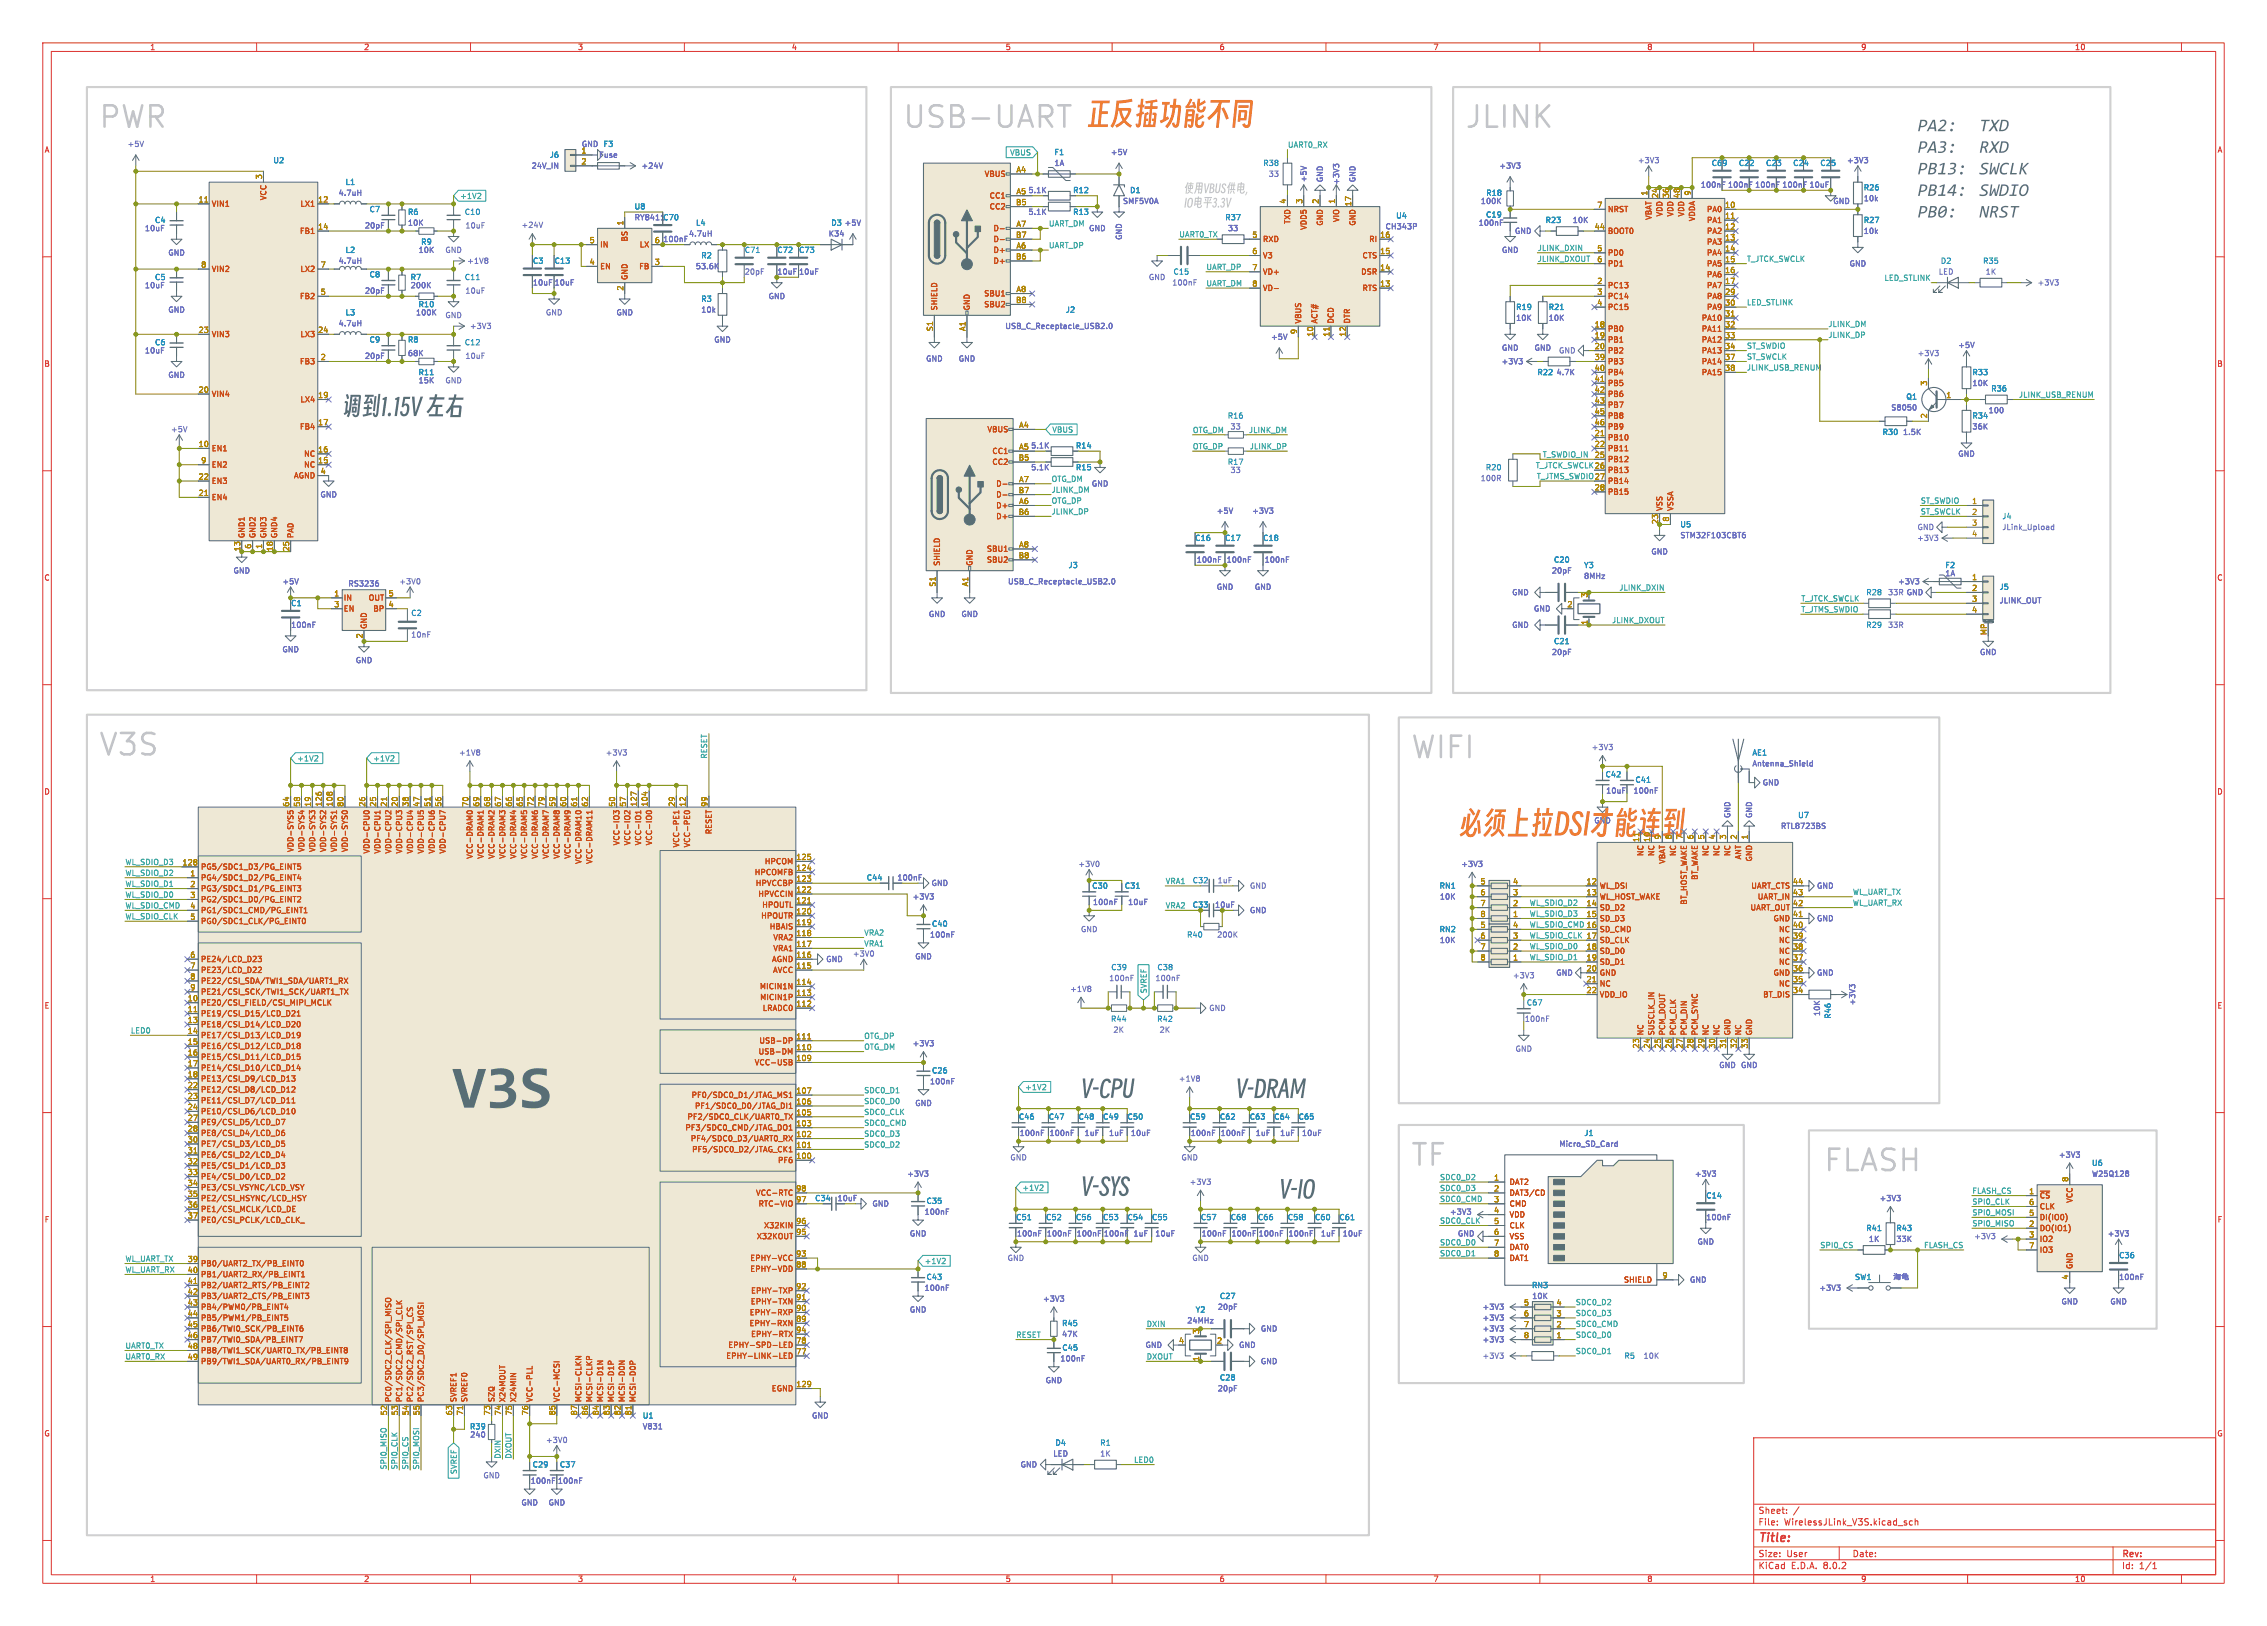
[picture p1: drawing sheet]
<svg xmlns="http://www.w3.org/2000/svg" width="530mm" height="380mm" viewBox="0 0 530 380" stroke-linecap="round" stroke-linejoin="round" font-family="sans-serif">
<defs><g id="words">
<text font-size="14.2" fill="#586e75" x="105.8" y="261.9">V3S</text>
<g font-size="7" fill="#c4c4c4">
<text x="22.9" y="30.3">PWR</text>
<text x="210.8" y="30.3">USB-UART</text>
<text x="342.3" y="30.3">JLINK</text>
<text x="22.9" y="176.9">V3S</text>
<text x="329.6" y="177.6">WIFI</text>
<text x="329.6" y="272.8">TF</text>
<text x="426.1" y="274.1">FLASH</text>
</g>
<g font-size="5.6" fill="#859900">
<text x="252.7" y="257.1">V-CPU</text>
<text x="299.1" y="280.6">V-IO</text>
</g>
<g font-size="5.6" fill="#586e75">
<text x="288.9" y="257.1">V-DRAM</text>
<text x="252.7" y="280">V-SYS</text>
</g>
<g font-size="4.2" fill="#586e75">
<text x="448.3" y="31.2">PA2: TXD</text>
<text x="448.3" y="36.2">PA3: RXD</text>
<text x="448.3" y="41.3">PB13: SWCLK</text>
<text x="448.3" y="46.3">PB14: SWDIO</text>
<text x="448.3" y="51.3">PB0: NRST</text>
</g>
<text font-size="2.8" fill="#dc322f" x="411" y="360.9">Title:</text>
<g font-size="2.1" fill="#dc322f">
<text x="411" y="356.7">File:</text>
<text x="411" y="354">Sheet:</text>
<text x="417.1" y="356.7">WirelessJLink_V3S.kicad_sch</text>
<text x="411" y="364.1">Size:</text>
<text x="417.7" y="364.1">User</text>
<text x="433" y="364.1">Date:</text>
<text x="496" y="364.3">Rev:</text>
<text x="411" y="366.9">KiCad</text>
<text x="418.7" y="366.9">E.D.A.</text>
<text x="426.3" y="366.9">8.0.2</text>
<text x="496" y="366.9">Id:</text>
<text x="500.1" y="366.9">1/1</text>
</g>
<g font-size="1.8" fill="#dc322f">
<text x="35" y="11.9">1</text>
<text x="85" y="11.9">2</text>
<text x="135" y="11.9">3</text>
<text x="185" y="11.9">4</text>
<text x="235" y="11.9">5</text>
<text x="285" y="11.9">6</text>
<text x="335" y="11.9">7</text>
<text x="385" y="11.9">8</text>
<text x="435" y="11.9">9</text>
<text x="485" y="11.9">10</text>
<text x="10.3" y="35.9">A</text>
<text x="518.3" y="35.9">A</text>
<text x="10.3" y="85.9">B</text>
<text x="518.2" y="85.9">B</text>
<text x="10.3" y="135.9">C</text>
<text x="518.2" y="135.9">C</text>
<text x="10.3" y="185.9">D</text>
<text x="518.2" y="185.9">D</text>
<text x="10.3" y="235.9">E</text>
<text x="518.3" y="235.9">E</text>
<text x="10.3" y="285.9">F</text>
<text x="518.3" y="285.9">F</text>
<text x="10.3" y="335.9">G</text>
<text x="518.2" y="335.9">G</text>
<text x="35" y="369.9">1</text>
<text x="85" y="369.9">2</text>
<text x="135" y="369.9">3</text>
<text x="185" y="369.9">4</text>
<text x="235" y="369.9">5</text>
<text x="285" y="369.9">6</text>
<text x="335" y="369.9">7</text>
<text x="385" y="369.9">8</text>
<text x="435" y="369.9">9</text>
<text x="485" y="369.9">10</text>
</g>
<g font-size="1.8" fill="#6c71c4">
<text x="29.7" y="34.5">+5V</text>
<text x="135.9" y="34.5">GND F3</text>
<text x="124.2" y="39.6">24V_IN</text>
<text x="140" y="37.1">Fuse</text>
<text x="149.9" y="39.6">+24V</text>
<text x="246.4" y="39">1A</text>
<text x="259.6" y="36.4">+5V</text>
<text x="296.5" y="41.5">33</text>
<text x="350.4" y="39.6">+3V3</text>
<text x="382.8" y="38.4">+3V3</text>
<text x="431.7" y="38.4">+3V3</text>
<text x="79.1" y="46">4.7uH</text>
<text x="240.3" y="45.3">5.1K</text>
<text x="262.4" y="47.9">SMF5V0A</text>
<text x="305.7" y="42.7" transform="rotate(-90 305.7 42.7)">+5V</text>
<text x="309.5" y="42.7" transform="rotate(-90 309.5 42.7)">GND</text>
<text x="313.3" y="43.3" transform="rotate(-90 313.3 43.3)">+3V3</text>
<text x="317.1" y="42.7" transform="rotate(-90 317.1 42.7)">GND</text>
<text x="346.1" y="47.9">100K</text>
<text x="347.4" y="46">R18</text>
<text x="397.5" y="44.1">100nF</text>
<text x="403.9" y="44.1">100nF</text>
<text x="410.2" y="44.1">100nF</text>
<text x="416.6" y="44.1">100nF</text>
<text x="422.9" y="44.1">10uF</text>
<text x="428.5" y="47.9">GND</text>
<text x="435.6" y="47.2">10k</text>
<text x="36.1" y="52.3">C4</text>
<text x="85.2" y="53.6">20pF</text>
<text x="95.3" y="53">10K</text>
<text x="108.7" y="53.6">10uF</text>
<text x="121.8" y="53.5">+24V</text>
<text x="148.3" y="51.7">RY8411</text>
<text x="194.2" y="53">D3 +5V</text>
<text x="240.3" y="50.4">5.1K</text>
<text x="323.8" y="53.8">CH343P</text>
<text x="345.6" y="53">100nF</text>
<text x="347.3" y="51.1">C19</text>
<text x="367.6" y="52.3">10K</text>
<text x="33.8" y="54.2">10uF</text>
<text x="39.2" y="59.9">GND</text>
<text x="97.7" y="59.3">10K</text>
<text x="98.4" y="57.4">R9</text>
<text x="104" y="59.3">GND</text>
<text x="154.9" y="56.8">100nF</text>
<text x="161" y="55.5">4.7uH</text>
<text x="193.6" y="55.5">K34</text>
<text x="254.5" y="54.2">GND</text>
<text x="262.5" y="56.2" transform="rotate(-90 262.5 56.2)">GND</text>
<text x="287" y="54.2">33</text>
<text x="351" y="59.3">GND</text>
<text x="354.1" y="54.9">GND</text>
<text x="435.6" y="54.9">10k</text>
<text x="36.1" y="65.7">C5</text>
<text x="79.1" y="61.8">4.7uH</text>
<text x="95.9" y="65.7">R7</text>
<text x="109.1" y="61.8">+1V8</text>
<text x="162.6" y="63.1">53.6K</text>
<text x="174" y="64.4">20pF</text>
<text x="181.6" y="64.4">10uF</text>
<text x="186.7" y="64.4">10uF</text>
<text x="268.5" y="65.7">GND</text>
<text x="432.3" y="62.5">GND</text>
<text x="453.2" y="64.4">LED</text>
<text x="464.1" y="64.4">1K</text>
<text x="33.8" y="67.6">10uF</text>
<text x="85.2" y="68.8">20pF</text>
<text x="95.9" y="67.6">200K</text>
<text x="108.7" y="68.8">10uF</text>
<text x="124.5" y="66.9">10uF</text>
<text x="129.5" y="66.9">10uF</text>
<text x="179.6" y="70.1">GND</text>
<text x="274" y="66.9">100nF</text>
<text x="476.3" y="66.9">+3V3</text>
<text x="39.2" y="73.3">GND</text>
<text x="79.1" y="76.5">4.7uH</text>
<text x="97.1" y="73.9">100K</text>
<text x="97.7" y="72">R10</text>
<text x="104" y="74.5">GND</text>
<text x="109.8" y="77.1">+3V3</text>
<text x="127.5" y="73.9">GND</text>
<text x="144" y="73.9">GND</text>
<text x="163.8" y="73.3">10k</text>
<text x="234.9" y="77.1">USB_C_Receptacle_USB2.0</text>
<text x="354.3" y="75.2">10K</text>
<text x="362" y="75.2">10K</text>
<text x="33.8" y="82.8">10uF</text>
<text x="36.1" y="80.9">C6</text>
<text x="95.3" y="83.4">68K</text>
<text x="166.9" y="80.3">GND</text>
<text x="297" y="79.6">+5V</text>
<text x="351" y="82.2">GND</text>
<text x="358.6" y="82.2">GND</text>
<text x="364.4" y="82.8">GND</text>
<text x="448.2" y="83.4">+3V3</text>
<text x="457.7" y="81.5">+5V</text>
<text x="39.2" y="88.5">GND</text>
<text x="85.2" y="84.1">20pF</text>
<text x="97.7" y="87.9">R11</text>
<text x="97.7" y="89.8">15K</text>
<text x="104" y="89.8">GND</text>
<text x="108.7" y="84.1">10uF</text>
<text x="216.4" y="84.7">GND</text>
<text x="224" y="84.7">GND</text>
<text x="350.9" y="85.3">+3V3</text>
<text x="363.8" y="87.9">4.7K</text>
<text x="461" y="90.4">10K</text>
<text x="39.9" y="101.2">+5V</text>
<text x="287.6" y="100.6">33</text>
<text x="442" y="96.1">S8050</text>
<text x="444.8" y="101.9">1.5K</text>
<text x="461" y="100.6">36K</text>
<text x="464.8" y="96.8">100</text>
<text x="241" y="105">5.1K</text>
<text x="457.7" y="106.9">GND</text>
<text x="241" y="110.1">5.1K</text>
<text x="255.1" y="113.9">GND</text>
<text x="287.6" y="110.7">33</text>
<text x="346" y="112.6">100R</text>
<text x="74.8" y="116.5">GND</text>
<text x="284.3" y="120.3">+5V</text>
<text x="292.6" y="120.3">+3V3</text>
<text x="392.7" y="126">STM32F103CBT6</text>
<text x="448.2" y="124.1">GND</text>
<text x="468" y="124.1">JLink_Upload</text>
<text x="279.7" y="131.7">100nF</text>
<text x="286.7" y="131.7">100nF</text>
<text x="295.5" y="131.7">100nF</text>
<text x="385.9" y="129.8">GND</text>
<text x="448.1" y="126.6">+3V3</text>
<text x="54.5" y="134.2">GND</text>
<text x="65.9" y="136.8">+5V</text>
<text x="81.3" y="137.3">RS3236</text>
<text x="93.2" y="136.8">+3V0</text>
<text x="235.6" y="136.8">USB_C_Receptacle_USB2.0</text>
<text x="362.7" y="134.2">20pF</text>
<text x="370.2" y="135.5">8MHz</text>
<text x="443.7" y="136.8">+3V3</text>
<text x="454.7" y="133">F2</text>
<text x="454.7" y="134.9">1A</text>
<text x="284.3" y="138">GND</text>
<text x="293.2" y="138">GND</text>
<text x="353.4" y="139.3">GND</text>
<text x="358.5" y="143.1">GND</text>
<text x="441.3" y="139.3">33R GND</text>
<text x="445.6" y="139.3">GND</text>
<text x="467.4" y="141.2">JLINK_OUT</text>
<text x="68" y="146.9">100nF</text>
<text x="96" y="149.2">10nF</text>
<text x="217" y="144.4">GND</text>
<text x="224.7" y="144.4">GND</text>
<text x="353.4" y="146.9">GND</text>
<text x="441.3" y="146.9">33R</text>
<text x="65.9" y="152.7">GND</text>
<text x="83.1" y="155.2">GND</text>
<text x="362.7" y="153.3">20pF</text>
<text x="462.8" y="153.3">GND</text>
<text x="107.2" y="176.8">+1V8</text>
<text x="141.5" y="176.8">+3V3</text>
<text x="372" y="175.5">+3V3</text>
<text x="409.6" y="179.3">Antenna_Shield</text>
<text x="375.4" y="185.7">10uF</text>
<text x="381.8" y="185.7">100nF</text>
<text x="412" y="183.8">GND</text>
<text x="404.7" y="191.3" transform="rotate(-90 404.7 191.3)">GND</text>
<text x="409.8" y="191.3" transform="rotate(-90 409.8 191.3)">GND</text>
<text x="372.6" y="192.7">GND</text>
<text x="416.2" y="193.9">RTL8723BS</text>
<text x="252" y="202.8">+3V0</text>
<text x="341.5" y="202.8">+3V3</text>
<text x="209.7" y="206">100nF</text>
<text x="217.7" y="207.3">GND</text>
<text x="284.6" y="206.6">1uF</text>
<text x="292.1" y="207.9">GND</text>
<text x="424.7" y="207.9">GND</text>
<text x="213.3" y="210.4">+3V3</text>
<text x="255.4" y="211.7">100nF</text>
<text x="263.6" y="211.7">10uF</text>
<text x="292.1" y="213.6">GND</text>
<text x="336.5" y="210.4">10K</text>
<text x="424.7" y="215.5">GND</text>
<text x="217.3" y="219.3">100nF</text>
<text x="252.6" y="218.1">GND</text>
<text x="284.4" y="219.3">200K</text>
<text x="336.5" y="220.6">10K</text>
<text x="193" y="225">GND</text>
<text x="199.3" y="223.8">+3V0</text>
<text x="213.9" y="224.4">GND</text>
<text x="250.1" y="232">+1V8</text>
<text x="259.2" y="229.5">100nF</text>
<text x="270" y="229.5">100nF</text>
<text x="353.6" y="228.9">+3V3</text>
<text x="363.7" y="228.2">GND</text>
<text x="424.7" y="228.2">GND</text>
<text x="282.6" y="236.5">GND</text>
<text x="356.4" y="239">100nF</text>
<text x="425.7" y="237.6" transform="rotate(-90 425.7 237.6)">10K</text>
<text x="433.9" y="235.1" transform="rotate(-90 433.9 235.1)">+3V3</text>
<text x="213.3" y="244.7">+3V3</text>
<text x="260.2" y="241.6">2K</text>
<text x="271" y="241.6">2K</text>
<text x="354.2" y="246">GND</text>
<text x="401.8" y="249.8">GND GND</text>
<text x="217.3" y="253.6">100nF</text>
<text x="275.5" y="253">+1V8</text>
<text x="213.9" y="258.7">GND</text>
<text x="238.3" y="265.7">100nF</text>
<text x="245.3" y="265.7">100nF</text>
<text x="253.4" y="265.7">1uF</text>
<text x="259.2" y="265.7">1uF</text>
<text x="264.3" y="265.7">10uF</text>
<text x="278.3" y="265.7">100nF</text>
<text x="285.3" y="265.7">100nF</text>
<text x="293.4" y="265.7">1uF</text>
<text x="299.2" y="265.7">1uF</text>
<text x="304.3" y="265.7">10uF</text>
<text x="364.4" y="268.2">Micro_SD_Card</text>
<text x="212" y="275.2">+3V3</text>
<text x="236.1" y="271.4">GND</text>
<text x="276.1" y="271.4">GND</text>
<text x="396.1" y="275.2">+3V3</text>
<text x="481.2" y="270.8">+3V3</text>
<text x="489" y="275.2">W25Q128</text>
<text x="278" y="277.1">+3V3</text>
<text x="439.3" y="280.9">+3V3</text>
<text x="203.8" y="282.2">GND</text>
<text x="216" y="284.1">100nF</text>
<text x="338.9" y="284.1">+3V3</text>
<text x="398.8" y="285.4">100nF</text>
<text x="212.6" y="289.2">GND</text>
<text x="237.6" y="289.2">100nF</text>
<text x="244.6" y="289.2">100nF</text>
<text x="251.6" y="289.2">100nF</text>
<text x="257.9" y="289.2">100nF</text>
<text x="264.9" y="289.2">1uF</text>
<text x="270" y="289.2">10uF</text>
<text x="280.8" y="289.2">100nF</text>
<text x="287.8" y="289.2">100nF</text>
<text x="294.1" y="289.2">100nF</text>
<text x="301.1" y="289.2">100nF</text>
<text x="308.7" y="289.2">1uF</text>
<text x="313.8" y="289.2">10uF</text>
<text x="340.7" y="289.2">GND</text>
<text x="396.7" y="291.1">GND</text>
<text x="436.8" y="290.4">1K</text>
<text x="443.2" y="290.4">33K</text>
<text x="461.4" y="289.8">+3V3</text>
<text x="492.7" y="289.2">+3V3</text>
<text x="235.5" y="294.9">GND</text>
<text x="278.6" y="294.9">GND</text>
<text x="395" y="300">GND</text>
<text x="442.5" y="299.3">þÿmwŸŸ</text>
<text x="495.3" y="299.3">100nF</text>
<text x="216" y="301.9">100nF</text>
<text x="243.7" y="304.4">+3V3</text>
<text x="358.1" y="303.8">10K</text>
<text x="425.2" y="301.9">+3V3</text>
<text x="481.8" y="305.1">GND</text>
<text x="493.3" y="305.1">GND</text>
<text x="212.6" y="307">GND</text>
<text x="277.5" y="309.5">24MHz</text>
<text x="284.6" y="306.3">20pF</text>
<text x="294.7" y="311.4">GND</text>
<text x="346.5" y="308.9">+3V3</text>
<text x="346.5" y="306.3">+3V3</text>
<text x="346.5" y="311.4">+3V3</text>
<text x="248.2" y="312.7">47K</text>
<text x="267.7" y="315.2">GND</text>
<text x="289.6" y="315.2">GND</text>
<text x="346.5" y="313.9">+3V3</text>
<text x="346.5" y="317.8">+3V3</text>
<text x="384.1" y="317.8">10K</text>
<text x="244.3" y="323.5">GND</text>
<text x="247.8" y="318.4">100nF</text>
<text x="294.7" y="319">GND</text>
<text x="284.6" y="325.4">20pF</text>
<text x="150.2" y="334.3">V831</text>
<text x="189.7" y="331.7">GND</text>
<text x="109.8" y="336.2">240</text>
<text x="127.5" y="337.4">+3V0</text>
<text x="246.1" y="340.6">LED</text>
<text x="257.1" y="340.6">1K</text>
<text x="112.9" y="345.7">GND</text>
<text x="124" y="347">100nF</text>
<text x="130.3" y="347">100nF</text>
<text x="238.5" y="343.2">GND</text>
<text x="121.8" y="352">GND</text>
<text x="128.1" y="352">GND</text>
</g>
<g font-size="1.8" fill="#b58900">
<text x="135.8" y="36">1</text>
<text x="135.8" y="38.5">2</text>
<text x="237.5" y="40.4">A4</text>
<text x="46.3" y="47.4">11</text>
<text x="61.3" y="42" transform="rotate(-90 61.3 42)">3</text>
<text x="74.3" y="47.4">12</text>
<text x="237.5" y="45.5">A5</text>
<text x="300.7" y="47.7" transform="rotate(-90 300.7 47.7)">4</text>
<text x="304.5" y="47.7" transform="rotate(-90 304.5 47.7)">3</text>
<text x="308.4" y="47.7" transform="rotate(-90 308.4 47.7)">2</text>
<text x="312.2" y="47.7" transform="rotate(-90 312.2 47.7)">1</text>
<text x="385.2" y="45.8" transform="rotate(-90 385.2 45.8)">1</text>
<text x="387.7" y="46.4" transform="rotate(-90 387.7 46.4)">24</text>
<text x="390.3" y="46.4" transform="rotate(-90 390.3 46.4)">36</text>
<text x="392.8" y="46.4" transform="rotate(-90 392.8 46.4)">48</text>
<text x="395.4" y="45.8" transform="rotate(-90 395.4 45.8)">9</text>
<text x="74.3" y="53.7">14</text>
<text x="145.8" y="52.8" transform="rotate(-90 145.8 52.8)">1</text>
<text x="237.4" y="48">B5</text>
<text x="237.5" y="53.1">A7</text>
<text x="316" y="48.3" transform="rotate(-90 316 48.3)">17</text>
<text x="372.7" y="53.7">44</text>
<text x="373.3" y="48.7">7</text>
<text x="403.2" y="48.7">10</text>
<text x="403.2" y="51.2">11</text>
<text x="403.2" y="53.7">12</text>
<text x="137.7" y="56.9">5</text>
<text x="153" y="56.9">6</text>
<text x="237.4" y="55.7">B7</text>
<text x="237.5" y="58.2">A6</text>
<text x="292.7" y="55.7">5</text>
<text x="292.7" y="59.5">6</text>
<text x="322.5" y="59.5">15</text>
<text x="322.5" y="55.7">16</text>
<text x="373.3" y="58.8">5</text>
<text x="403.2" y="56.3">13</text>
<text x="403.2" y="58.8">14</text>
<text x="46.9" y="62.6">8</text>
<text x="74.9" y="62.6">7</text>
<text x="137.7" y="62">4</text>
<text x="153" y="62">3</text>
<text x="237.4" y="60.7">B6</text>
<text x="292.7" y="63.3">7</text>
<text x="322.5" y="63.3">14</text>
<text x="373.3" y="61.4">6</text>
<text x="403.2" y="61.4">15</text>
<text x="403.2" y="63.9">16</text>
<text x="74.9" y="69">5</text>
<text x="145.8" y="68" transform="rotate(-90 145.8 68)">2</text>
<text x="237.4" y="70.9">B8</text>
<text x="237.5" y="68.4">A8</text>
<text x="292.7" y="67.1">8</text>
<text x="322.5" y="67.1">13</text>
<text x="373.3" y="66.4">2</text>
<text x="373.3" y="69">3</text>
<text x="373.3" y="71.5">4</text>
<text x="403.2" y="66.4">17</text>
<text x="403.2" y="69">29</text>
<text x="403.2" y="71.5">30</text>
<text x="46.3" y="77.9">23</text>
<text x="74.3" y="77.9">24</text>
<text x="218.2" y="77.5" transform="rotate(-90 218.2 77.5)">S1</text>
<text x="225.8" y="77.5" transform="rotate(-90 225.8 77.5)">A1</text>
<text x="372.7" y="76.6">18</text>
<text x="403.2" y="74.1">31</text>
<text x="403.2" y="76.6">32</text>
<text x="303.3" y="78.2" transform="rotate(-90 303.3 78.2)">9</text>
<text x="307.1" y="78.8" transform="rotate(-90 307.1 78.8)">10</text>
<text x="310.9" y="78.8" transform="rotate(-90 310.9 78.8)">11</text>
<text x="314.7" y="78.8" transform="rotate(-90 314.7 78.8)">12</text>
<text x="372.7" y="79.1">19</text>
<text x="372.7" y="81.7">20</text>
<text x="403.2" y="79.1">33</text>
<text x="403.2" y="81.7">34</text>
<text x="74.9" y="84.2">2</text>
<text x="372.7" y="84.2">39</text>
<text x="372.7" y="86.8">40</text>
<text x="372.7" y="89.3">41</text>
<text x="403.2" y="84.2">37</text>
<text x="403.2" y="86.8">38</text>
<text x="46.3" y="91.8">20</text>
<text x="74.3" y="93.1">19</text>
<text x="372.7" y="91.8">42</text>
<text x="372.7" y="94.4">43</text>
<text x="450.6" y="90.3" transform="rotate(-90 450.6 90.3)">3</text>
<text x="454.9" y="93.1">1</text>
<text x="74.3" y="99.5">17</text>
<text x="238.1" y="100.1">A4</text>
<text x="372.7" y="96.9">45</text>
<text x="372.7" y="99.5">46</text>
<text x="450.6" y="97.9" transform="rotate(-90 450.6 97.9)">2</text>
<text x="46.3" y="104.5">10</text>
<text x="74.3" y="105.8">16</text>
<text x="238.1" y="107.7">B5</text>
<text x="238.1" y="105.2">A5</text>
<text x="372.7" y="102">21</text>
<text x="372.7" y="104.5">22</text>
<text x="372.7" y="107.1">25</text>
<text x="46.3" y="112.2">22</text>
<text x="46.9" y="108.4">9</text>
<text x="74.3" y="108.4">15</text>
<text x="74.9" y="110.9">4</text>
<text x="238.1" y="112.8">A7</text>
<text x="372.7" y="109.6">26</text>
<text x="372.7" y="112.2">27</text>
<text x="46.3" y="116">21</text>
<text x="238.1" y="115.3">B7</text>
<text x="238.1" y="117.9">A6</text>
<text x="372.7" y="114.7">28</text>
<text x="460.9" y="117.9">1</text>
<text x="238.1" y="120.4">B6</text>
<text x="387.7" y="122.6" transform="rotate(-90 387.7 122.6)">23</text>
<text x="390.3" y="122" transform="rotate(-90 390.3 122)">8</text>
<text x="460.9" y="120.4">2</text>
<text x="460.9" y="123">3</text>
<text x="460.9" y="125.5">4</text>
<text x="56.3" y="129" transform="rotate(-90 56.3 129)">13</text>
<text x="58.8" y="128.4" transform="rotate(-90 58.8 128.4)">6</text>
<text x="61.3" y="128.4" transform="rotate(-90 61.3 128.4)">1</text>
<text x="63.9" y="129" transform="rotate(-90 63.9 129)">18</text>
<text x="67.7" y="129" transform="rotate(-90 67.7 129)">25</text>
<text x="238.1" y="130.6">B8</text>
<text x="238.1" y="128">A8</text>
<text x="218.8" y="137.2" transform="rotate(-90 218.8 137.2)">S1</text>
<text x="226.4" y="137.2" transform="rotate(-90 226.4 137.2)">A1</text>
<text x="460.9" y="135.7">1</text>
<text x="78" y="139.5">1</text>
<text x="78" y="142">3</text>
<text x="90.7" y="142">4</text>
<text x="90.7" y="139.5">5</text>
<text x="366.3" y="142">2</text>
<text x="371.2" y="139.8" transform="rotate(-90 371.2 139.8)">3</text>
<text x="460.9" y="138.2">2</text>
<text x="460.9" y="140.7">3</text>
<text x="460.9" y="143.3">4</text>
<text x="84.8" y="149.3" transform="rotate(-90 84.8 149.3)">2</text>
<text x="371.2" y="146.1" transform="rotate(-90 371.2 146.1)">1</text>
<text x="464.6" y="148.6" transform="rotate(-90 464.6 148.6)">MP</text>
<text x="67.7" y="188.7" transform="rotate(-90 67.7 188.7)">64</text>
<text x="70.2" y="188.7" transform="rotate(-90 70.2 188.7)">58</text>
<text x="72.8" y="188.7" transform="rotate(-90 72.8 188.7)">19</text>
<text x="75.3" y="188.6" transform="rotate(-90 75.3 188.6)">126</text>
<text x="77.9" y="188.6" transform="rotate(-90 77.9 188.6)">108</text>
<text x="80.4" y="188.7" transform="rotate(-90 80.4 188.7)">80</text>
<text x="85.5" y="188.7" transform="rotate(-90 85.5 188.7)">26</text>
<text x="88" y="188.7" transform="rotate(-90 88 188.7)">25</text>
<text x="90.6" y="188.7" transform="rotate(-90 90.6 188.7)">21</text>
<text x="93.1" y="188.7" transform="rotate(-90 93.1 188.7)">20</text>
<text x="95.6" y="188.7" transform="rotate(-90 95.6 188.7)">38</text>
<text x="98.2" y="188.7" transform="rotate(-90 98.2 188.7)">47</text>
<text x="100.7" y="188.7" transform="rotate(-90 100.7 188.7)">51</text>
<text x="103.3" y="188.7" transform="rotate(-90 103.3 188.7)">56</text>
<text x="109.6" y="188.7" transform="rotate(-90 109.6 188.7)">70</text>
<text x="112.1" y="188.7" transform="rotate(-90 112.1 188.7)">69</text>
<text x="114.7" y="188.7" transform="rotate(-90 114.7 188.7)">68</text>
<text x="117.2" y="188.7" transform="rotate(-90 117.2 188.7)">67</text>
<text x="119.8" y="188.7" transform="rotate(-90 119.8 188.7)">66</text>
<text x="122.3" y="188.7" transform="rotate(-90 122.3 188.7)">65</text>
<text x="124.8" y="188.7" transform="rotate(-90 124.8 188.7)">72</text>
<text x="127.4" y="188.7" transform="rotate(-90 127.4 188.7)">79</text>
<text x="129.9" y="188.7" transform="rotate(-90 129.9 188.7)">59</text>
<text x="132.5" y="188.7" transform="rotate(-90 132.5 188.7)">60</text>
<text x="135" y="188.7" transform="rotate(-90 135 188.7)">61</text>
<text x="137.5" y="188.7" transform="rotate(-90 137.5 188.7)">62</text>
<text x="143.9" y="188.7" transform="rotate(-90 143.9 188.7)">50</text>
<text x="146.4" y="188.7" transform="rotate(-90 146.4 188.7)">57</text>
<text x="149" y="188.6" transform="rotate(-90 149 188.6)">127</text>
<text x="151.5" y="188.6" transform="rotate(-90 151.5 188.6)">104</text>
<text x="157.9" y="188.7" transform="rotate(-90 157.9 188.7)">29</text>
<text x="160.4" y="188.7" transform="rotate(-90 160.4 188.7)">12</text>
<text x="165.5" y="188.7" transform="rotate(-90 165.5 188.7)">99</text>
<text x="383.3" y="196.9" transform="rotate(-90 383.3 196.9)">11</text>
<text x="385.8" y="196.9" transform="rotate(-90 385.8 196.9)">10</text>
<text x="388.4" y="196.3" transform="rotate(-90 388.4 196.3)">9</text>
<text x="390.9" y="196.3" transform="rotate(-90 390.9 196.3)">8</text>
<text x="393.4" y="196.3" transform="rotate(-90 393.4 196.3)">7</text>
<text x="396" y="196.3" transform="rotate(-90 396 196.3)">6</text>
<text x="398.5" y="196.3" transform="rotate(-90 398.5 196.3)">5</text>
<text x="401.1" y="196.3" transform="rotate(-90 401.1 196.3)">4</text>
<text x="403.6" y="196.3" transform="rotate(-90 403.6 196.3)">3</text>
<text x="406.1" y="196.3" transform="rotate(-90 406.1 196.3)">2</text>
<text x="408.7" y="196.3" transform="rotate(-90 408.7 196.3)">1</text>
<text x="42.5" y="202.3">128</text>
<text x="186" y="203.6">124</text>
<text x="186" y="201.1">125</text>
<text x="44.4" y="204.9">1</text>
<text x="44.4" y="207.4">2</text>
<text x="44.4" y="210">3</text>
<text x="186" y="208.7">122</text>
<text x="186" y="206.1">123</text>
<text x="346" y="206.8">5</text>
<text x="346" y="209.3">6</text>
<text x="353.6" y="209.3">3</text>
<text x="353.6" y="206.8">4</text>
<text x="370.8" y="206.8">12</text>
<text x="370.8" y="209.3">13</text>
<text x="419.1" y="209.3">43</text>
<text x="419.1" y="206.8">44</text>
<text x="44.4" y="212.5">4</text>
<text x="44.4" y="215">5</text>
<text x="186" y="213.8">120</text>
<text x="186" y="211.2">121</text>
<text x="346" y="211.9">7</text>
<text x="346" y="214.4">8</text>
<text x="353.6" y="214.4">1</text>
<text x="353.6" y="211.9">2</text>
<text x="370.8" y="211.9">14</text>
<text x="370.8" y="214.4">15</text>
<text x="419.1" y="214.4">41</text>
<text x="419.1" y="211.9">42</text>
<text x="186" y="221.4">117</text>
<text x="186" y="218.8">118</text>
<text x="186" y="216.3">119</text>
<text x="346" y="216.9">5</text>
<text x="346" y="219.5">6</text>
<text x="353.6" y="219.5">3</text>
<text x="353.6" y="216.9">4</text>
<text x="370.8" y="216.9">16</text>
<text x="370.8" y="219.5">17</text>
<text x="419.1" y="219.5">39</text>
<text x="419.1" y="216.9">40</text>
<text x="44.4" y="223.9">6</text>
<text x="44.4" y="226.5">7</text>
<text x="186" y="226.5">115</text>
<text x="186" y="223.9">116</text>
<text x="346" y="222">7</text>
<text x="346" y="224.6">8</text>
<text x="353.6" y="224.6">1</text>
<text x="353.6" y="222">2</text>
<text x="370.8" y="222">18</text>
<text x="370.8" y="224.6">19</text>
<text x="370.8" y="227.1">20</text>
<text x="419.1" y="227.1">36</text>
<text x="419.1" y="224.6">37</text>
<text x="419.1" y="222">38</text>
<text x="44.4" y="229">8</text>
<text x="44.4" y="231.5">9</text>
<text x="186" y="232.8">113</text>
<text x="186" y="230.3">114</text>
<text x="370.8" y="229.6">21</text>
<text x="370.8" y="232.2">22</text>
<text x="419.1" y="232.2">34</text>
<text x="419.1" y="229.6">35</text>
<text x="43.8" y="234.1">10</text>
<text x="43.8" y="236.6">11</text>
<text x="43.8" y="239.2">13</text>
<text x="186" y="235.4">112</text>
<text x="43.8" y="241.7">14</text>
<text x="43.8" y="244.2">15</text>
<text x="186" y="245.5">110</text>
<text x="186" y="243">111</text>
<text x="383.3" y="245.2" transform="rotate(-90 383.3 245.2)">23</text>
<text x="385.8" y="245.2" transform="rotate(-90 385.8 245.2)">24</text>
<text x="388.4" y="245.2" transform="rotate(-90 388.4 245.2)">25</text>
<text x="390.9" y="245.2" transform="rotate(-90 390.9 245.2)">26</text>
<text x="393.4" y="245.2" transform="rotate(-90 393.4 245.2)">27</text>
<text x="396" y="245.2" transform="rotate(-90 396 245.2)">28</text>
<text x="398.5" y="245.2" transform="rotate(-90 398.5 245.2)">29</text>
<text x="401.1" y="245.2" transform="rotate(-90 401.1 245.2)">30</text>
<text x="403.6" y="245.2" transform="rotate(-90 403.6 245.2)">31</text>
<text x="406.1" y="245.2" transform="rotate(-90 406.1 245.2)">32</text>
<text x="408.7" y="245.2" transform="rotate(-90 408.7 245.2)">33</text>
<text x="43.8" y="246.8">16</text>
<text x="43.8" y="249.3">17</text>
<text x="43.8" y="251.9">18</text>
<text x="186" y="248.1">109</text>
<text x="43.8" y="254.4">22</text>
<text x="43.8" y="256.9">23</text>
<text x="186" y="255.7">107</text>
<text x="43.8" y="259.5">24</text>
<text x="43.8" y="262">27</text>
<text x="186" y="263.3">103</text>
<text x="186" y="260.8">105</text>
<text x="186" y="258.2">106</text>
<text x="43.8" y="264.6">28</text>
<text x="43.8" y="267.1">30</text>
<text x="43.8" y="269.6">31</text>
<text x="186" y="268.4">101</text>
<text x="186" y="265.8">102</text>
<text x="43.8" y="272.2">32</text>
<text x="43.8" y="274.7">33</text>
<text x="186" y="270.9">100</text>
<text x="349.2" y="276">1</text>
<text x="43.8" y="277.3">34</text>
<text x="43.8" y="279.8">35</text>
<text x="186" y="281.1">97</text>
<text x="186" y="278.5">98</text>
<text x="349.2" y="278.5">2</text>
<text x="349.2" y="281.1">3</text>
<text x="474.3" y="279.2">1</text>
<text x="474.3" y="281.7">6</text>
<text x="483.6" y="276.3" transform="rotate(-90 483.6 276.3)">8</text>
<text x="43.8" y="282.3">36</text>
<text x="43.8" y="284.9">37</text>
<text x="186" y="286.2">96</text>
<text x="349.2" y="283.6">4</text>
<text x="349.2" y="286.2">5</text>
<text x="474.3" y="286.8">2</text>
<text x="474.3" y="284.3">5</text>
<text x="186" y="293.8">93</text>
<text x="186" y="288.7">95</text>
<text x="349.2" y="288.7">6</text>
<text x="349.2" y="291.2">7</text>
<text x="349.2" y="293.8">8</text>
<text x="474.3" y="289.3">3</text>
<text x="474.3" y="291.9">7</text>
<text x="43.8" y="295">39</text>
<text x="43.8" y="297.6">40</text>
<text x="186" y="296.3">88</text>
<text x="388.5" y="298.9">9</text>
<text x="483.6" y="299.2" transform="rotate(-90 483.6 299.2)">4</text>
<text x="43.8" y="300.1">41</text>
<text x="43.8" y="302.7">42</text>
<text x="43.8" y="305.2">43</text>
<text x="186" y="303.9">91</text>
<text x="186" y="301.4">92</text>
<text x="356.2" y="305.2">5</text>
<text x="363.8" y="305.2">4</text>
<text x="43.8" y="307.7">44</text>
<text x="43.8" y="310.3">45</text>
<text x="186" y="309">89</text>
<text x="186" y="306.5">90</text>
<text x="186" y="311.6">94</text>
<text x="280.4" y="311.9" transform="rotate(-90 280.4 311.9)">3</text>
<text x="356.2" y="307.7">6</text>
<text x="356.2" y="310.3">7</text>
<text x="363.8" y="310.3">2</text>
<text x="363.8" y="307.7">3</text>
<text x="43.8" y="312.8">46</text>
<text x="43.8" y="315.4">48</text>
<text x="43.8" y="317.9">49</text>
<text x="186" y="316.6">77</text>
<text x="186" y="314.1">78</text>
<text x="275.5" y="314.1">4</text>
<text x="284.4" y="314.1">2</text>
<text x="356.2" y="312.8">8</text>
<text x="363.8" y="312.8">1</text>
<text x="280.4" y="318.2" transform="rotate(-90 280.4 318.2)">1</text>
<text x="186" y="324.3">129</text>
<text x="90.6" y="330.9" transform="rotate(-90 90.6 330.9)">52</text>
<text x="93.1" y="330.9" transform="rotate(-90 93.1 330.9)">53</text>
<text x="95.6" y="330.9" transform="rotate(-90 95.6 330.9)">54</text>
<text x="98.2" y="330.9" transform="rotate(-90 98.2 330.9)">55</text>
<text x="105.8" y="330.9" transform="rotate(-90 105.8 330.9)">63</text>
<text x="108.3" y="330.9" transform="rotate(-90 108.3 330.9)">71</text>
<text x="114.7" y="330.9" transform="rotate(-90 114.7 330.9)">73</text>
<text x="117.2" y="330.9" transform="rotate(-90 117.2 330.9)">74</text>
<text x="119.8" y="330.9" transform="rotate(-90 119.8 330.9)">75</text>
<text x="123.6" y="330.9" transform="rotate(-90 123.6 330.9)">76</text>
<text x="129.9" y="330.9" transform="rotate(-90 129.9 330.9)">85</text>
<text x="135" y="330.9" transform="rotate(-90 135 330.9)">87</text>
<text x="137.5" y="330.9" transform="rotate(-90 137.5 330.9)">86</text>
<text x="140.1" y="330.9" transform="rotate(-90 140.1 330.9)">84</text>
<text x="142.6" y="330.9" transform="rotate(-90 142.6 330.9)">83</text>
<text x="145.2" y="330.9" transform="rotate(-90 145.2 330.9)">82</text>
<text x="147.7" y="330.9" transform="rotate(-90 147.7 330.9)">81</text>
</g>
<g font-size="1.8" fill="#2aa198">
<text x="301" y="34.6">UART0_RX</text>
<text x="236" y="36.5">VBUS</text>
<text x="107.5" y="46.7">+1V2</text>
<text x="245.1" y="53">UART_DM</text>
<text x="245.1" y="58.1">UART_DP</text>
<text x="275.6" y="55.6">UART0_TX</text>
<text x="359.4" y="58.7">JLINK_DXIN</text>
<text x="281.9" y="63.2">UART_DP</text>
<text x="359.4" y="61.3">JLINK_DXOUT</text>
<text x="408.3" y="61.3">T_JTCK_SWCLK</text>
<text x="440.5" y="65.7">LED_STLINK</text>
<text x="281.9" y="67">UART_DM</text>
<text x="408.3" y="71.4">LED_STLINK</text>
<text x="427.4" y="76.5">JLINK_DM</text>
<text x="408.3" y="81.6">ST_SWDIO</text>
<text x="427.4" y="79">JLINK_DP</text>
<text x="408.3" y="86.7">JLINK_USB_RENUM</text>
<text x="408.3" y="84.1">ST_SWCLK</text>
<text x="471.9" y="93">JLINK_USB_RENUM</text>
<text x="245.9" y="101.3">VBUS</text>
<text x="278.8" y="101.3">OTG_DM</text>
<text x="291.9" y="101.3">JLINK_DM</text>
<text x="278.8" y="105.1">OTG_DP</text>
<text x="292.1" y="105.1">JLINK_DP</text>
<text x="245.7" y="112.7">OTG_DM</text>
<text x="358.9" y="109.5">T_JTCK_SWCLK26</text>
<text x="359.2" y="112.1">T_JTMS_SWDIO27</text>
<text x="245.7" y="117.8">OTG_DP</text>
<text x="245.7" y="115.2">JLINK_DM</text>
<text x="448.9" y="117.8">ST_SWDIO</text>
<text x="245.7" y="120.3">JLINK_DP</text>
<text x="448.9" y="120.3">ST_SWCLK</text>
<text x="378.5" y="138.1">JLINK_DXIN</text>
<text x="421" y="143.2">T_JTMS_SWDIO</text>
<text x="421" y="140.6">T_JTCK_SWCLK</text>
<text x="376.8" y="145.7">JLINK_DXOUT</text>
<text x="69.4" y="178.1">+1V2</text>
<text x="87.2" y="178.1">+1V2</text>
<text x="165.4" y="177.4" transform="rotate(-90 165.4 177.4)">RESET</text>
<text x="29.2" y="202.2">WL_SDIO_D3</text>
<text x="29.2" y="209.9">WL_SDIO_D0</text>
<text x="29.2" y="204.8">WL_SDIO_D2</text>
<text x="29.2" y="207.3">WL_SDIO_D1</text>
<text x="272.4" y="206.7">VRA1</text>
<text x="433.1" y="209.2">WL_UART_TX</text>
<text x="29.2" y="212.4">WL_SDIO_CMD</text>
<text x="29.2" y="214.9">WL_SDIO_CLK</text>
<text x="272.4" y="212.4">VRA2</text>
<text x="357.5" y="211.8">WL_SDIO_D2</text>
<text x="357.5" y="214.3">WL_SDIO_D3</text>
<text x="433.1" y="211.8">WL_UART_RX</text>
<text x="201.9" y="218.8">VRA2</text>
<text x="201.9" y="221.3">VRA1</text>
<text x="357.5" y="219.4">WL_SDIO_CLK 17</text>
<text x="357.5" y="216.8">WL_SDIO_CMD 16</text>
<text x="357.5" y="221.9">WL_SDIO_D0</text>
<text x="357.5" y="224.5">WL_SDIO_D1</text>
<text x="268.3" y="232.3" transform="rotate(-90 268.3 232.3)">SVREF</text>
<text x="30.5" y="241.6">LED0</text>
<text x="201.9" y="245.4">OTG_DM</text>
<text x="201.9" y="242.9">OTG_DP</text>
<text x="201.9" y="255.6">SDC0_D1</text>
<text x="239.6" y="255">+1V2</text>
<text x="201.9" y="258.1">SDC0_D0</text>
<text x="201.9" y="260.7">SDC0_CLK</text>
<text x="201.9" y="263.2">SDC0_CMD</text>
<text x="201.9" y="268.3">SDC0_D2</text>
<text x="201.9" y="265.7">SDC0_D3</text>
<text x="336.5" y="275.9">SDC0_D2</text>
<text x="238.9" y="278.5">+1V2</text>
<text x="336.5" y="281">SDC0_CMD</text>
<text x="336.5" y="278.4">SDC0_D3</text>
<text x="461" y="281.6">SPI0_CLK</text>
<text x="461" y="279.1">FLASH_CS</text>
<text x="336.5" y="286.1">SDC0_CLK</text>
<text x="461" y="286.7">SPI0_MISO</text>
<text x="461" y="284.2">SPI0_MOSI</text>
<text x="336.5" y="291.1">SDC0_D0</text>
<text x="336.5" y="293.7">SDC0_D1</text>
<text x="425.4" y="291.8">SPI0_CS</text>
<text x="449.7" y="291.8">FLASH_CS</text>
<text x="29.2" y="295">WL_UART_TX</text>
<text x="29.2" y="297.5">WL_UART_RX</text>
<text x="216.1" y="295.6">+1V2</text>
<text x="368.3" y="305.1">SDC0_D2</text>
<text x="268" y="310.2">DXIN</text>
<text x="368.3" y="307.7">SDC0_D3</text>
<text x="368.3" y="310.2">SDC0_CMD</text>
<text x="29.2" y="317.8">UART0_RX</text>
<text x="29.2" y="315.3">UART0_TX</text>
<text x="237.5" y="312.7">RESET</text>
<text x="268" y="317.8">DXOUT</text>
<text x="368.3" y="312.7">SDC0_D0</text>
<text x="368.3" y="316.5">SDC0_D1</text>
<text x="117.1" y="341" transform="rotate(-90 117.1 341)">DXIN</text>
<text x="119.7" y="341" transform="rotate(-90 119.7 341)">DXOUT</text>
<text x="265" y="341.9">LED0</text>
<text x="90.5" y="343.6" transform="rotate(-90 90.5 343.6)">SPI0_MISO</text>
<text x="93" y="343.6" transform="rotate(-90 93 343.6)">SPI0_CLK</text>
<text x="95.5" y="343.6" transform="rotate(-90 95.5 343.6)">SPI0_CS</text>
<text x="98.1" y="343.6" transform="rotate(-90 98.1 343.6)">SPI0_MOSI</text>
<text x="107" y="344.6" transform="rotate(-90 107 344.6)">SVREF</text>
</g>
<g font-size="1.8" fill="#268bd2">
<text x="63.8" y="38.4">U2</text>
<text x="128.4" y="37.1">J6</text>
<text x="246.4" y="36.4">F1</text>
<text x="295.2" y="39">R38</text>
<text x="400.1" y="39">C69</text>
<text x="406.4" y="39">C22</text>
<text x="412.8" y="39">C23</text>
<text x="419.1" y="39">C24</text>
<text x="425.5" y="39">C25</text>
<text x="80.7" y="43.4">L1</text>
<text x="250.8" y="45.3">R12</text>
<text x="264.1" y="45.3">D1</text>
<text x="435.6" y="44.7">R26</text>
<text x="86.3" y="49.8">C7</text>
<text x="95.3" y="50.4">R6</text>
<text x="108.5" y="50.4">C10</text>
<text x="148.3" y="49.1">U8</text>
<text x="154.9" y="51.7">C70</text>
<text x="162.6" y="53">L4</text>
<text x="250.8" y="50.4">R13</text>
<text x="286.3" y="51.7">R37</text>
<text x="326.3" y="51.3">U4</text>
<text x="361.2" y="52.3">R23</text>
<text x="435.6" y="52.3">R27</text>
<text x="80.7" y="59.3">L2</text>
<text x="174" y="59.3">C71</text>
<text x="181.6" y="59.3">C72</text>
<text x="186.7" y="59.3">C73</text>
<text x="86.3" y="65">C8</text>
<text x="108.5" y="65.7">C11</text>
<text x="124.5" y="61.8">C3</text>
<text x="129.5" y="61.8">C13</text>
<text x="163.8" y="60.6">R2</text>
<text x="274.2" y="64.4">C15</text>
<text x="453.6" y="61.8">D2</text>
<text x="463.5" y="61.8">R35</text>
<text x="163.8" y="70.7">R3</text>
<text x="80.7" y="73.9">L3</text>
<text x="249.1" y="73.3">J2</text>
<text x="354.3" y="72.6">R19</text>
<text x="362" y="72.6">R21</text>
<text x="86.3" y="80.3">C9</text>
<text x="95.3" y="80.3">R8</text>
<text x="108.5" y="80.9">C12</text>
<text x="359.3" y="87.9">R22</text>
<text x="461" y="87.9">R33</text>
<text x="445.6" y="93.6">Q1</text>
<text x="465.4" y="91.7">R36</text>
<text x="286.9" y="98">R16</text>
<text x="440" y="101.9">R30</text>
<text x="461" y="98">R34</text>
<text x="251.4" y="105">R14</text>
<text x="251.4" y="110.1">R15</text>
<text x="286.9" y="108.8">R17</text>
<text x="347.3" y="110.1">R20</text>
<text x="392.7" y="123.4">U5</text>
<text x="468" y="121.5">J4</text>
<text x="279.3" y="126.6">C16</text>
<text x="286.3" y="126.6">C17</text>
<text x="295.2" y="126.6">C18</text>
<text x="363.2" y="131.7">C20</text>
<text x="249.7" y="133">J3</text>
<text x="370.2" y="133">Y3</text>
<text x="68" y="141.9">C1</text>
<text x="436.2" y="139.3">R28</text>
<text x="467.4" y="138">J5</text>
<text x="96" y="144.1">C2</text>
<text x="436.2" y="146.9">R29</text>
<text x="363.2" y="150.7">C21</text>
<text x="409.6" y="176.8">AE1</text>
<text x="375.2" y="181.9">C42</text>
<text x="382.2" y="183.1">C41</text>
<text x="420.3" y="191.4">U7</text>
<text x="202.5" y="206">C44</text>
<text x="255.2" y="207.9">C30</text>
<text x="262.8" y="207.9">C31</text>
<text x="278.7" y="206.6">C32</text>
<text x="336.4" y="207.9">RN1</text>
<text x="278.7" y="212.3">C33</text>
<text x="217.8" y="216.8">C40</text>
<text x="277.4" y="219.3">R40</text>
<text x="336.4" y="218.1">RN2</text>
<text x="259.7" y="226.9">C39</text>
<text x="270.5" y="226.9">C38</text>
<text x="259.6" y="239">R44</text>
<text x="270.4" y="239">R42</text>
<text x="356.8" y="235.2">C67</text>
<text x="428.2" y="238.2" transform="rotate(-90 428.2 238.2)">R46</text>
<text x="217.8" y="251.1">C26</text>
<text x="370.3" y="265.7">J1</text>
<text x="489" y="272.7">U6</text>
<text x="190.5" y="280.9">C34</text>
<text x="216.5" y="281.6">C35</text>
<text x="398.8" y="280.3">C14</text>
<text x="436.2" y="287.9">R41</text>
<text x="443.2" y="287.9">R43</text>
<text x="216.5" y="299.3">C43</text>
<text x="433.6" y="299.3">SW1</text>
<text x="495.3" y="294.3">C36</text>
<text x="285.1" y="303.8">C27</text>
<text x="358" y="301.2">RN3</text>
<text x="248.2" y="310.1">R45</text>
<text x="279.4" y="307">Y2</text>
<text x="248.2" y="315.8">C45</text>
<text x="379.7" y="317.8">R5</text>
<text x="285.1" y="322.8">C28</text>
<text x="109.8" y="334.3">R39</text>
<text x="150.2" y="331.7">U1</text>
<text x="246.6" y="338.1">D4</text>
<text x="257.1" y="338.1">R1</text>
<text x="124.4" y="343.2">C29</text>
<text x="130.8" y="343.2">C37</text>
</g>
<g font-size="1.8" fill="#cb4b16">
<text x="230.1" y="41.5">VBUS</text>
<text x="62.5" y="46.9" transform="rotate(-90 62.5 46.9)">VCC</text>
<text x="231.3" y="46.6">CC1</text>
<text x="49.4" y="48.5">VIN1</text>
<text x="70.1" y="48.5">LX1</text>
<text x="231.3" y="49.1">CC2</text>
<text x="301.9" y="52.4" transform="rotate(-90 301.9 52.4)">TXD</text>
<text x="305.7" y="53.8" transform="rotate(-90 305.7 53.8)">VDD5</text>
<text x="309.5" y="52.9" transform="rotate(-90 309.5 52.9)">GND</text>
<text x="313.3" y="52" transform="rotate(-90 313.3 52)">VIO</text>
<text x="317.1" y="52.9" transform="rotate(-90 317.1 52.9)">GND</text>
<text x="375.8" y="49.8">NRST</text>
<text x="386.3" y="51.5" transform="rotate(-90 386.3 51.5)">VBAT</text>
<text x="388.8" y="50.7" transform="rotate(-90 388.8 50.7)">VDD</text>
<text x="391.4" y="50.7" transform="rotate(-90 391.4 50.7)">VDD</text>
<text x="393.9" y="50.7" transform="rotate(-90 393.9 50.7)">VDD</text>
<text x="396.5" y="51.8" transform="rotate(-90 396.5 51.8)">VDDA</text>
<text x="398.9" y="49.8">PA0</text>
<text x="398.9" y="52.3">PA1</text>
<text x="70" y="54.9">FB1</text>
<text x="140.2" y="58">IN</text>
<text x="146.9" y="56.6" transform="rotate(-90 146.9 56.6)">BS</text>
<text x="149.5" y="58">LX</text>
<text x="232.2" y="59.3">D+</text>
<text x="232.2" y="54.2">D-</text>
<text x="232.2" y="56.8">D-</text>
<text x="295.1" y="56.8">RXD</text>
<text x="320" y="56.8">RI</text>
<text x="375.8" y="54.9">BOOT0</text>
<text x="375.8" y="59.9">PD0</text>
<text x="398.9" y="54.9">PA2</text>
<text x="398.9" y="57.4">PA3</text>
<text x="398.9" y="59.9">PA4</text>
<text x="49.4" y="63.8">VIN2</text>
<text x="70.1" y="63.8">LX2</text>
<text x="140.2" y="63.1">EN</text>
<text x="146.9" y="65.6" transform="rotate(-90 146.9 65.6)">GND</text>
<text x="149.3" y="63.1">FB</text>
<text x="232.2" y="61.8">D+</text>
<text x="295.1" y="60.6">V3</text>
<text x="295.1" y="64.4">VD+</text>
<text x="318.1" y="64.4">DSR</text>
<text x="318.4" y="60.6">CTS</text>
<text x="375.8" y="62.5">PD1</text>
<text x="398.9" y="62.5">PA5</text>
<text x="398.9" y="65">PA6</text>
<text x="70" y="70.1">FB2</text>
<text x="230" y="69.5">SBU1</text>
<text x="295.1" y="68.2">VD-</text>
<text x="318.4" y="68.2">RTS</text>
<text x="375.8" y="67.6">PC13</text>
<text x="375.8" y="70.1">PC14</text>
<text x="398.9" y="67.6">PA7</text>
<text x="398.9" y="70.1">PA8</text>
<text x="219.3" y="72.7" transform="rotate(-90 219.3 72.7)">SHIELD</text>
<text x="226.9" y="72.7" transform="rotate(-90 226.9 72.7)">GND</text>
<text x="230" y="72">SBU2</text>
<text x="304.4" y="75.7" transform="rotate(-90 304.4 75.7)">VBUS</text>
<text x="308.2" y="75.7" transform="rotate(-90 308.2 75.7)">ACT#</text>
<text x="312" y="75.7" transform="rotate(-90 312 75.7)">DCD</text>
<text x="315.8" y="75.7" transform="rotate(-90 315.8 75.7)">DTR</text>
<text x="375.8" y="77.7">PB0</text>
<text x="375.8" y="72.6">PC15</text>
<text x="397.7" y="75.2">PA10</text>
<text x="397.7" y="77.7">PA11</text>
<text x="398.9" y="72.6">PA9</text>
<text x="49.4" y="79">VIN3</text>
<text x="70.1" y="79">LX3</text>
<text x="375.8" y="80.3">PB1</text>
<text x="375.8" y="82.8">PB2</text>
<text x="397.7" y="80.3">PA12</text>
<text x="397.7" y="82.8">PA13</text>
<text x="70" y="85.3">FB3</text>
<text x="375.8" y="85.3">PB3</text>
<text x="375.8" y="87.9">PB4</text>
<text x="397.7" y="85.3">PA14</text>
<text x="397.7" y="87.9">PA15</text>
<text x="49.4" y="93">VIN4</text>
<text x="70.1" y="94.2">LX4</text>
<text x="375.8" y="90.4">PB5</text>
<text x="375.8" y="93">PB6</text>
<text x="375.8" y="95.5">PB7</text>
<text x="70" y="100.6">FB4</text>
<text x="230.7" y="101.2">VBUS</text>
<text x="375.8" y="98">PB8</text>
<text x="375.8" y="100.6">PB9</text>
<text x="49.4" y="105.7">EN1</text>
<text x="71" y="106.9">NC</text>
<text x="231.9" y="106.3">CC1</text>
<text x="375.8" y="103.1">PB10</text>
<text x="375.8" y="105.7">PB11</text>
<text x="49.4" y="113.3">EN3</text>
<text x="49.4" y="109.5">EN2</text>
<text x="68.6" y="112">AGND</text>
<text x="71" y="109.5">NC</text>
<text x="231.9" y="108.8">CC2</text>
<text x="232.8" y="113.9">D-</text>
<text x="375.8" y="108.2">PB12</text>
<text x="375.8" y="110.7">PB13</text>
<text x="375.8" y="113.3">PB14</text>
<text x="49.4" y="117.1">EN4</text>
<text x="232.8" y="119">D+</text>
<text x="232.8" y="116.5">D-</text>
<text x="375.8" y="115.8">PB15</text>
<text x="388.8" y="119.5" transform="rotate(-90 388.8 119.5)">VSS</text>
<text x="391.4" y="119.5" transform="rotate(-90 391.4 119.5)">VSSA</text>
<text x="57.4" y="125.9" transform="rotate(-90 57.4 125.9)">GND1</text>
<text x="59.9" y="125.9" transform="rotate(-90 59.9 125.9)">GND2</text>
<text x="62.5" y="125.9" transform="rotate(-90 62.5 125.9)">GND3</text>
<text x="65" y="125.9" transform="rotate(-90 65 125.9)">GND4</text>
<text x="68.8" y="125.9" transform="rotate(-90 68.8 125.9)">PAD</text>
<text x="232.8" y="121.5">D+</text>
<text x="230.6" y="129.2">SBU1</text>
<text x="230.6" y="131.7">SBU2</text>
<text x="219.9" y="132.4" transform="rotate(-90 219.9 132.4)">SHIELD</text>
<text x="227.6" y="132.4" transform="rotate(-90 227.6 132.4)">GND</text>
<text x="80.3" y="140.6">IN</text>
<text x="80.3" y="143.1">EN</text>
<text x="86.1" y="140.6">OUT</text>
<text x="87.2" y="143.1">BP</text>
<text x="86" y="147.1" transform="rotate(-90 86 147.1)">GND</text>
<text x="145" y="197.7" transform="rotate(-90 145 197.7)">VCC-IO3</text>
<text x="147.5" y="197.7" transform="rotate(-90 147.5 197.7)">VCC-IO2</text>
<text x="150.1" y="197.7" transform="rotate(-90 150.1 197.7)">VCC-IO1</text>
<text x="152.6" y="197.7" transform="rotate(-90 152.6 197.7)">VCC-IO0</text>
<text x="166.6" y="195.1" transform="rotate(-90 166.6 195.1)">RESET</text>
<text x="46.9" y="203.5">PG5/SDC1_D3/PG_EINT5</text>
<text x="68.8" y="199.2" transform="rotate(-90 68.8 199.2)">VDD-SYS5</text>
<text x="71.3" y="199.2" transform="rotate(-90 71.3 199.2)">VDD-SYS4</text>
<text x="73.9" y="199.2" transform="rotate(-90 73.9 199.2)">VDD-SYS3</text>
<text x="76.4" y="199.2" transform="rotate(-90 76.4 199.2)">VDD-SYS2</text>
<text x="79" y="199.2" transform="rotate(-90 79 199.2)">VDD-SYS1</text>
<text x="81.5" y="199.2" transform="rotate(-90 81.5 199.2)">VDD-SYS0</text>
<text x="86.6" y="199.6" transform="rotate(-90 86.6 199.6)">VDD-CPU0</text>
<text x="89.1" y="199.6" transform="rotate(-90 89.1 199.6)">VDD-CPU1</text>
<text x="91.7" y="199.6" transform="rotate(-90 91.7 199.6)">VDD-CPU2</text>
<text x="94.2" y="199.6" transform="rotate(-90 94.2 199.6)">VDD-CPU3</text>
<text x="96.7" y="199.6" transform="rotate(-90 96.7 199.6)">VDD-CPU4</text>
<text x="99.3" y="199.6" transform="rotate(-90 99.3 199.6)">VDD-CPU5</text>
<text x="101.8" y="199.6" transform="rotate(-90 101.8 199.6)">VDD-CPU6</text>
<text x="104.4" y="199.6" transform="rotate(-90 104.4 199.6)">VDD-CPU7</text>
<text x="110.7" y="200.8" transform="rotate(-90 110.7 200.8)">VCC-DRAM0</text>
<text x="113.3" y="200.8" transform="rotate(-90 113.3 200.8)">VCC-DRAM1</text>
<text x="115.8" y="200.8" transform="rotate(-90 115.8 200.8)">VCC-DRAM2</text>
<text x="118.3" y="200.8" transform="rotate(-90 118.3 200.8)">VCC-DRAM3</text>
<text x="120.9" y="200.8" transform="rotate(-90 120.9 200.8)">VCC-DRAM4</text>
<text x="123.4" y="200.8" transform="rotate(-90 123.4 200.8)">VCC-DRAM5</text>
<text x="126" y="200.8" transform="rotate(-90 126 200.8)">VCC-DRAM6</text>
<text x="128.5" y="200.8" transform="rotate(-90 128.5 200.8)">VCC-DRAM7</text>
<text x="131" y="200.8" transform="rotate(-90 131 200.8)">VCC-DRAM8</text>
<text x="133.6" y="200.8" transform="rotate(-90 133.6 200.8)">VCC-DRAM9</text>
<text x="136.1" y="202" transform="rotate(-90 136.1 202)">VCC-DRAM10</text>
<text x="138.7" y="202" transform="rotate(-90 138.7 202)">VCC-DRAM11</text>
<text x="159" y="198.2" transform="rotate(-90 159 198.2)">VCC-PE1</text>
<text x="161.5" y="198.2" transform="rotate(-90 161.5 198.2)">VCC-PE0</text>
<text x="178.7" y="202.2">HPCOM</text>
<text x="384.4" y="200.2" transform="rotate(-90 384.4 200.2)">NC</text>
<text x="386.9" y="200.2" transform="rotate(-90 386.9 200.2)">NC</text>
<text x="389.5" y="202" transform="rotate(-90 389.5 202)">VBAT</text>
<text x="392" y="200.2" transform="rotate(-90 392 200.2)">NC</text>
<text x="399.6" y="200.2" transform="rotate(-90 399.6 200.2)">NC</text>
<text x="402.2" y="200.2" transform="rotate(-90 402.2 200.2)">NC</text>
<text x="404.7" y="200.2" transform="rotate(-90 404.7 200.2)">NC</text>
<text x="407.3" y="201" transform="rotate(-90 407.3 201)">ANT</text>
<text x="409.8" y="201.5" transform="rotate(-90 409.8 201.5)">GND</text>
<text x="46.9" y="206">PG4/SDC1_D2/PG_EINT4</text>
<text x="46.9" y="208.5">PG3/SDC1_D1/PG_EINT3</text>
<text x="176.3" y="204.7">HPCOMFB</text>
<text x="176.6" y="207.3">HPVCCBP</text>
<text x="177.2" y="209.8">HPVCCIN</text>
<text x="373.9" y="207.9">WL_DSI</text>
<text x="397.1" y="205.8" transform="rotate(-90 397.1 205.8)">BT_WAKE</text>
<text x="409.3" y="207.9">UART_CTS</text>
<text x="46.9" y="211.1">PG2/SDC1_D0/PG_EINT2</text>
<text x="46.9" y="213.6">PG1/SDC1_CMD/PG_EINT1</text>
<text x="177.8" y="214.9">HPOUTR</text>
<text x="178.1" y="212.3">HPOUTL</text>
<text x="373.9" y="210.4">WL_HOST_WAKE</text>
<text x="373.9" y="213">SD_D2</text>
<text x="373.9" y="215.5">SD_D3</text>
<text x="394.6" y="211.6" transform="rotate(-90 394.6 211.6)">BT_HOST_WAKE</text>
<text x="409.1" y="213">UART_OUT</text>
<text x="410.8" y="210.4">UART_IN</text>
<text x="414.5" y="215.5">GND</text>
<text x="46.9" y="216.2">PG0/SDC1_CLK/PG_EINT0</text>
<text x="179.8" y="217.4">HBAIS</text>
<text x="180.7" y="220">VRA2</text>
<text x="373.9" y="218.1">SD_CMD</text>
<text x="373.9" y="220.6">SD_CLK</text>
<text x="415.8" y="220.6">NC</text>
<text x="415.8" y="218.1">NC</text>
<text x="46.9" y="225">PE24/LCD_D23</text>
<text x="46.9" y="227.6">PE23/LCD_D22</text>
<text x="180.4" y="225">AGND</text>
<text x="180.6" y="227.6">AVCC</text>
<text x="180.7" y="222.5">VRA1</text>
<text x="373.9" y="223.1">SD_D0</text>
<text x="373.9" y="225.7">SD_D1</text>
<text x="415.8" y="225.7">NC</text>
<text x="415.8" y="223.1">NC</text>
<text x="46.9" y="230.1">PE22/CSI_SDA/TWI1_SDA/UART1_RX</text>
<text x="46.9" y="232.7">PE21/CSI_SCK/TWI1_SCK/UART1_TX</text>
<text x="177.5" y="231.4">MICIN1N</text>
<text x="177.6" y="233.9">MICIN1P</text>
<text x="373.9" y="228.2">GND</text>
<text x="373.9" y="230.8">NC</text>
<text x="373.9" y="233.3">VDD_IO</text>
<text x="412.1" y="233.3">BT_DIS</text>
<text x="414.5" y="228.2">GND</text>
<text x="415.8" y="230.8">NC</text>
<text x="46.9" y="235.2">PE20/CSI_FIELD/CSI_MIPI_MCLK</text>
<text x="46.9" y="237.7">PE19/CSI_D15/LCD_D21</text>
<text x="178.2" y="236.5">LRADC0</text>
<text x="46.9" y="240.3">PE18/CSI_D14/LCD_D20</text>
<text x="46.9" y="242.8">PE17/CSI_D13/LCD_D19</text>
<text x="46.9" y="245.4">PE16/CSI_D12/LCD_D18</text>
<text x="177.4" y="244.1">USB-DP</text>
<text x="384.4" y="242.1" transform="rotate(-90 384.4 242.1)">NC</text>
<text x="386.9" y="242.1" transform="rotate(-90 386.9 242.1)">SUSCLK_IN</text>
<text x="389.5" y="242.1" transform="rotate(-90 389.5 242.1)">PCM_DOUT</text>
<text x="392" y="242.1" transform="rotate(-90 392 242.1)">PCM_CLK</text>
<text x="394.6" y="242.1" transform="rotate(-90 394.6 242.1)">PCM_DIN</text>
<text x="397.1" y="242.1" transform="rotate(-90 397.1 242.1)">PCM_SYNC</text>
<text x="399.6" y="242.1" transform="rotate(-90 399.6 242.1)">NC</text>
<text x="402.2" y="242.1" transform="rotate(-90 402.2 242.1)">NC</text>
<text x="404.7" y="242.1" transform="rotate(-90 404.7 242.1)">GND</text>
<text x="407.3" y="242.1" transform="rotate(-90 407.3 242.1)">NC</text>
<text x="409.8" y="242.1" transform="rotate(-90 409.8 242.1)">GND</text>
<text x="46.9" y="247.9">PE15/CSI_D11/LCD_D15</text>
<text x="46.9" y="250.4">PE14/CSI_D10/LCD_D14</text>
<text x="176.3" y="249.2">VCC-USB</text>
<text x="177.2" y="246.6">USB-DM</text>
<text x="46.9" y="253">PE13/CSI_D9/LCD_D13</text>
<text x="46.9" y="255.5">PE12/CSI_D8/LCD_D12</text>
<text x="161.6" y="256.8">PF0/SDC0_D1/JTAG_MS1</text>
<text x="46.9" y="258.1">PE11/CSI_D7/LCD_D11</text>
<text x="46.9" y="260.6">PE10/CSI_D6/LCD_D10</text>
<text x="46.9" y="263.1">PE9/CSI_D5/LCD_D7</text>
<text x="160.6" y="261.9">PF2/SDC0_CLK/UART0_TX</text>
<text x="162.4" y="259.3">PF1/SDC0_D0/JTAG_DI1</text>
<text x="46.9" y="265.7">PE8/CSI_D4/LCD_D6</text>
<text x="46.9" y="268.2">PE7/CSI_D3/LCD_D5</text>
<text x="160.1" y="264.4">PF3/SDC0_CMD/JTAG_DO1</text>
<text x="161.4" y="267">PF4/SDC0_D3/UART0_RX</text>
<text x="161.7" y="269.5">PF5/SDC0_D2/JTAG_CK1</text>
<text x="46.9" y="270.8">PE6/CSI_D2/LCD_D4</text>
<text x="46.9" y="273.3">PE5/CSI_D1/LCD_D3</text>
<text x="46.9" y="275.8">PE4/CSI_D0/LCD_D2</text>
<text x="181.8" y="272">PF6</text>
<text x="46.9" y="278.4">PE3/CSI_VSYNC/LCD_VSY</text>
<text x="46.9" y="280.9">PE2/CSI_HSYNC/LCD_HSY</text>
<text x="176.6" y="279.7">VCC-RTC</text>
<text x="352.8" y="277.1">DAT2</text>
<text x="352.8" y="279.7">DAT3/CD</text>
<text x="476.8" y="280.3">~{CS}</text>
<text x="484.7" y="281.2" transform="rotate(-90 484.7 281.2)">VCC</text>
<text x="46.9" y="283.5">PE1/CSI_MCLK/LCD_DE</text>
<text x="46.9" y="286">PE0/CSI_PCLK/LCD_CLK_</text>
<text x="177.2" y="282.2">RTC-VIO</text>
<text x="178.5" y="287.3">X32KIN</text>
<text x="352.8" y="282.2">CMD</text>
<text x="352.8" y="284.7">VDD</text>
<text x="352.8" y="287.3">CLK</text>
<text x="476.8" y="287.9">DO(IO1)</text>
<text x="476.8" y="285.4">DI(IO0)</text>
<text x="476.8" y="282.8">CLK</text>
<text x="176.8" y="289.8">X32KOUT</text>
<text x="352.8" y="289.8">VSS</text>
<text x="352.8" y="292.4">DAT0</text>
<text x="476.8" y="290.4">IO2</text>
<text x="476.8" y="293">IO3</text>
<text x="46.9" y="296.2">PB0/UART2_TX/PB_EINT0</text>
<text x="46.9" y="298.7">PB1/UART2_RX/PB_EINT1</text>
<text x="175.3" y="297.4">EPHY-VDD</text>
<text x="175.3" y="294.9">EPHY-VCC</text>
<text x="352.8" y="294.9">DAT1</text>
<text x="379.5" y="300">SHIELD</text>
<text x="484.7" y="296.7" transform="rotate(-90 484.7 296.7)">GND</text>
<text x="46.9" y="301.2">PB2/UART2_RTS/PB_EINT2</text>
<text x="46.9" y="303.8">PB3/UART2_CTS/PB_EINT3</text>
<text x="175.4" y="305.1">EPHY-TXN</text>
<text x="175.5" y="302.5">EPHY-TXP</text>
<text x="46.9" y="306.3">PB4/PWM0/PB_EINT4</text>
<text x="46.9" y="308.9">PB5/PWM1/PB_EINT5</text>
<text x="46.9" y="311.4">PB6/TWI0_SCK/PB_EINT6</text>
<text x="175.1" y="310.1">EPHY-RXN</text>
<text x="175.2" y="307.6">EPHY-RXP</text>
<text x="46.9" y="313.9">PB7/TWI0_SDA/PB_EINT7</text>
<text x="46.9" y="316.5">PB8/TWI1_SCK/UART0_TX/PB_EINT8</text>
<text x="169.7" y="317.8">EPHY-LINK-LED</text>
<text x="170.2" y="315.2">EPHY-SPD-LED</text>
<text x="175.5" y="312.7">EPHY-RTX</text>
<text x="46.9" y="319">PB9/TWI1_SDA/UART0_RX/PB_EINT9</text>
<text x="91.7" y="327.8" transform="rotate(-90 91.7 327.8)">PC0/SDC2_CLK/SPI_MISO</text>
<text x="94.2" y="327.8" transform="rotate(-90 94.2 327.8)">PC1/SDC2_CMD/SPI_CLK</text>
<text x="96.7" y="327.8" transform="rotate(-90 96.7 327.8)">PC2/SDC2_RST/SPI_CS</text>
<text x="99.3" y="327.8" transform="rotate(-90 99.3 327.8)">PC3/SDC2_D0/SPI_MOSI</text>
<text x="106.9" y="327.8" transform="rotate(-90 106.9 327.8)">SVREF1</text>
<text x="109.4" y="327.8" transform="rotate(-90 109.4 327.8)">SVREF0</text>
<text x="115.8" y="327.8" transform="rotate(-90 115.8 327.8)">SZQ</text>
<text x="118.3" y="327.8" transform="rotate(-90 118.3 327.8)">X24MOUT</text>
<text x="120.9" y="327.8" transform="rotate(-90 120.9 327.8)">X24MIN</text>
<text x="124.7" y="327.8" transform="rotate(-90 124.7 327.8)">VCC-PLL</text>
<text x="131" y="327.8" transform="rotate(-90 131 327.8)">VCC-MCSI</text>
<text x="136.1" y="327.8" transform="rotate(-90 136.1 327.8)">MCSI-CLKN</text>
<text x="138.7" y="327.8" transform="rotate(-90 138.7 327.8)">MCSI-CLKP</text>
<text x="141.2" y="327.8" transform="rotate(-90 141.2 327.8)">MCSI-D1N</text>
<text x="143.7" y="327.8" transform="rotate(-90 143.7 327.8)">MCSI-D1P</text>
<text x="146.3" y="327.8" transform="rotate(-90 146.3 327.8)">MCSI-D0N</text>
<text x="148.8" y="327.8" transform="rotate(-90 148.8 327.8)">MCSI-D0P</text>
<text x="180.3" y="325.4">EGND</text>
</g>
<text font-size="1.8" fill="#859900" x="360.6" y="107">T_SWDIO_IN</text>
<g font-size="1.8" fill="#586e75">
<text x="284" y="212.3">10uF</text>
<text x="238.1" y="261.9">C46</text>
<text x="245.1" y="261.9">C47</text>
<text x="252.1" y="261.9">C48</text>
<text x="257.8" y="261.9">C49</text>
<text x="263.5" y="261.9">C50</text>
<text x="278.1" y="261.9">C59</text>
<text x="285.1" y="261.9">C62</text>
<text x="292.1" y="261.9">C63</text>
<text x="297.8" y="261.9">C64</text>
<text x="303.5" y="261.9">C65</text>
<text x="195.7" y="280.9">10uF</text>
<text x="237.4" y="285.4">C51</text>
<text x="244.4" y="285.4">C52</text>
<text x="251.4" y="285.4">C56</text>
<text x="257.8" y="285.4">C53</text>
<text x="263.5" y="285.4">C54</text>
<text x="269.2" y="285.4">C55</text>
<text x="280.6" y="285.4">C57</text>
<text x="287.6" y="285.4">C68</text>
<text x="294" y="285.4">C66</text>
<text x="300.9" y="285.4">C58</text>
<text x="307.3" y="285.4">C60</text>
<text x="313" y="285.4">C61</text>
</g>
<text font-size=".5" fill="#586e75" x="463.3" y="145.6">Mounting</text>
</g></defs>
<g fill="none" stroke="#dc322f" stroke-width=".23">
<path d="M10 10h510v360h-510zM12 12h506v356h-506zM60 10v2M110 10v2M160 10v2M210 10v2M260 10v2M310 10v2M360 10v2M410 10v2M460 10v2M510 10v2"/>
<path d="M10 60h2M518 60h2M10 110h2M518 110h2M10 160h2M518 160h2M10 210h2M518 210h2M10 260h2M518 260h2M10 310h2M518 310h2"/>
<path d="M410 336h108v32h-108zM410 357.5h108M410 351.5h108M415.5 356.3v.1M415.5 355.5v.1M417.7 353.6v.1M417.7 352.8v.1M420.6 352.1l-1.3 2M445.4 355.9l.3 .1 .1 .2-.5 .2M445.4 355.4l.3 .1M447.1 355.5l-.4-.1-.3 .3 .1 .6h.6M447.7 355.6l.6-.1 .1 .9"/>
<path d="M447.7 354.9v1.5M10 360h2M60 368v2M110 368v2M160 368v2M210 368v2M260 368v2M310 368v2M360 368v2M410 364.5h108M410 361.5h108M410 368v2"/>
<path d="M430 361.5v3M460 368v2M494 361.5v6.5M503.3 366.6h.9M503.3 365.5l.4-.4v1.5M510 368v2M518 360h2"/>
</g>
<path d="M122.4 64.3h4.1M122.4 62.8h4.1" fill="none" stroke="#586e75" stroke-width=".51"/>
<g fill="none" stroke="#586e75" stroke-width=".23">
<path d="M124.5 59.7v2.8M90.8 78.8v2M93.2 79.5h1.5v3.6h-1.5zM93.2 64.3h1.5v3.5h-1.5zM94 63.5v.8M94 67.8v.8M94 78.8v.7M97.2 69.2h.7M97.9 68.5h3.6v1.5h-3.6zM101.5 69.2h.7M106 69.2v1.3h1.3l-1.3 1.3-1.2-1.3h1.2M106 63.5v2.1"/>
<path d="M106 66.6v2M106 78.8v2M124.5 64.5v2.8M129.5 68.6v1.3h1.3l-1.3 1.2-1.2-1.2h1.2M146 68.6v1.3h1.3l-1.3 1.2-1.2-1.2h1.2M168.9 73.7v2.5h1.3l-1.3 1.3-1.3-1.3h1.3M168.9 67.3v1.3M90.8 81.8v2M94 83.1v.7M97.2 84.5h.7M97.9 83.7h3.6v1.5h-3.6zM101.5 84.5h.7"/>
<path d="M106 84.5v1.2h1.3l-1.3 1.3-1.2-1.3h1.2M106 81.8v2M252.7 233.1l-.7 1.2M252.7 233.1v2.5M252.7 233.1l.8 1.2M259.1 235.6h.7M259.1 231.8h2M259.8 234.8h3.6v1.6h-3.6zM262.1 231.8h2.1M263.4 235.6h.8M269.9 235.6h.7M270.6 234.8h3.6v1.6h-3.6z"/>
<path d="M274.2 235.6h.8M252.1 263.4v2.1M257.8 263.4v2.1M123.8 346.7v1.3h1.3l-1.3 1.3-1.2-1.3h1.2M254.6 342.3h1.3M261 342.3h1.3"/>
</g>
<path d="M167.9 68.6h2v5.1h-2zM255.9 341.3h5.1v2h-5.1z" fill="none" stroke="#586e75" stroke-width=".25"/>
<path d="M104.5 65.6h3.1M89.3 80.8h3M104.5 80.8h3.1M261.1 230.3v3M250.6 263.4h3M256.3 263.4h3" fill="none" stroke="#586e75" stroke-width=".33"/>
<path d="M104.5 66.6h3.1M89.3 81.8h3M104.5 81.8h3.1M262.1 230.3v3M250.6 262.4h3M256.3 262.4h3" fill="none" stroke="#586e75" stroke-width=".3"/>
<path d="M100.1 66.6l.6 .7M100.7 66l-.8 .7M101.4 72.9l.5 .7M101.9 72.4l-.7 .7M254.8 230.5l.2 .2-.2 .3 .2 .5-.2 .2M264.4 228.5h.4M264.4 227.9h.6" fill="none" stroke="#6c71c4" stroke-width=".23"/>
<path d="M111.4 65.4h.7M100.6 87.6h.7" fill="none" stroke="#268bd2" stroke-width=".23"/>
<path d="M358.3 304.2h4.8v10.1h-4.8z" fill="#eee8d5"/>
<path d="M285.7 54.9h5.1v2h-5.1zM358.3 304.2h4.8v10.1h-4.8zM358.8 312.4h3.8v1.3h-3.8zM358.8 309.9h3.8v1.3h-3.8zM358.8 307.4h3.8v1.2h-3.8zM358.8 304.8h3.8v1.3h-3.8z" fill="none" stroke="#586e75" stroke-width=".25"/>
<g fill="none" stroke="#586e75" stroke-width=".23">
<path d="M385.4 38.8l-.7 1.2M385.4 38.8v2.5M385.4 38.8l.8 1.2M90.8 48.3v2M90.8 51.3v2.1M93.2 49h1.5v3.6h-1.5zM94 48.3v.7M94 52.6v.8M97.2 54h.7M97.9 53.2h3.6v1.6h-3.6zM101.5 54h.7M106 54v1.3h1.3l-1.3 1.2-1.2-1.2h1.2"/>
<path d="M106 48.3v2M106 51.3v2.1M273 59.7h2.8M277.9 59.7h2.8M284.5 55.9h1.2M290.8 55.9h1.3M352.3 44.6h1.5v3.6h-1.5zM353.1 41.3v3.3M353.1 48.2v2.8M353.1 52v2M353.1 41.3l-.8 1.3M353.1 41.3l.7 1.3"/>
<path d="M78.1 62.9h1.3l.2-.5 .4-.1 .5 .1 .1 .5 .2-.5 .5-.1 .4 .1 .2 .5 .2-.5 .4-.1 .5 .1 .2 .5 .2-.5 .4-.1 .5 .1 .2 .5h1.2M78.1 78.1h1.3l.2-.4 .4-.2 .5 .2 .1 .4 .2-.4 .5-.2 .4 .2 .2 .4 .2-.4 .4-.2 .5 .2 .2 .4 .2-.4 .4-.2 .5 .2 .2 .4h1.2M90.8 63.5v2.1M90.8 66.6v2M361.3 138.5h2.8M366.1 138.5h2.8M369.2 139.7h-1.3v5.1h1.3M371.5 139.7v.7M365.1 142.3v-1.3l-1.2 1.3 1.2 1.2v-1.2h1.3M367.7 142.3h.2M371.5 144.2v1.9M215.9 219.1v1.3h1.3l-1.3 1.2-1.3-1.2h1.3"/>
<path d="M189.9 224.2h1.2v-1.3l1.3 1.3-1.3 1.2v-1.2M201.9 224.2l-.7 1.2M201.9 224.2v2.5M201.9 224.2l.8 1.2M269.9 231.8h2M272.9 231.8h2.1M356.2 229.9l-.7 1.3M356.2 229.9v2.5M356.2 229.9l.8 1.3M355.6 313.1h3.2M355.6 310.5h3.2M355.6 308h3.2"/>
<path d="M355.6 305.5h3.2M362.6 313.1h3.2M362.6 310.5h3.2M362.6 308h3.2M362.6 305.5h3.2M114.2 332.9h1.5v3.5h-1.5zM114.9 332.1v.8M114.9 336.4v.8M130.2 337.8l.7 1.3M130.2 337.8v2.6M130.2 337.8l-.8 1.3M191.8 326.4v1.3h-1.3l1.3 1.3 1.2-1.3h-1.2"/>
</g>
<path d="M89.3 50.3h3M104.5 50.3h3.1M351.5 51h3.1M89.3 65.6h3M271.9 230.3v3" fill="none" stroke="#586e75" stroke-width=".33"/>
<path d="M89.3 51.3h3M104.5 51.3h3.1M351.5 52h3.1M89.3 66.6h3M368.9 141.1h5.1v2.3h-5.1zM272.9 230.3v3" fill="none" stroke="#586e75" stroke-width=".3"/>
<g fill="none" stroke="#6c71c4" stroke-width=".23">
<path d="M354.6 38.1h.8l-.5 .5M355.1 38.6l.3 .2v.3l-.3 .2M387 36.8h.7l-.4 .5M387.5 37.3l.2 .2v.3l-.2 .3M350.3 46.9l.5 .7M350.8 52h.4M350.8 51.4h.6M350.8 46.3l-.7 .8M83.6 60.9h.8M83.6 75.5h.8M84.4 60.3v1.3M84.4 74.9v1.3"/>
<path d="M279.1 66h.5M279.1 65.4h.6M203.9 222.2a.79 .79 0 0 1 0 1.3M275.2 228.5h.4M275.2 227.9h.6M357.7 227.3h.8l-.4 .5M358.3 227.8l.2 .2v.3l-.2 .3M132.2 335.9a.79 .79 0 0 1 0 1.3"/>
</g>
<path d="M276.1 57.7v4M277.6 57.7v4M364.4 136.4v4.1M365.9 136.4v4.1M370.2 144.2h2.5M370.2 140.4h2.5" fill="none" stroke="#586e75" stroke-width=".51"/>
<path d="M348.1 215.9h4.8v10.2h-4.8z" fill="#eee8d5"/>
<path d="M300 38.1h2v5.1h-2zM363.9 53h5v2h-5zM352 70.5h2.1v5.1h-2.1zM352.7 107.3h2v5.1h-2zM348.1 215.9h4.8v10.2h-4.8zM348.6 219.1h3.8v1.3h-3.8zM348.6 216.6h3.8v1.2h-3.8zM348.6 224.2h3.8v1.2h-3.8zM348.6 221.6h3.8v1.3h-3.8z" fill="none" stroke="#586e75" stroke-width=".25"/>
<g fill="none" stroke="#586e75" stroke-width=".23">
<path d="M301 36.9v1.2M301 43.2v1.3M304.8 43.2l-.8 1.3M304.8 43.2v2.5M304.8 43.2l.8 1.3M308.6 44.5h-1.3l1.3-1.3 1.3 1.3h-1.3v1.2M353.1 54v1.3h1.2l-1.2 1.2-1.3-1.2h1.3M360 54v-1.3l-1.2 1.3 1.2 1.3v-1.3h1.3M362.6 54h1.3M368.9 54h1.3M353.1 69.2v1.3M353.1 75.6v1.3"/>
<path d="M356.9 84.5l1.2 .7M356.9 84.5h2.5M358.1 83.7l-1.2 .8M257.2 108v1.2h-1.3l1.3 1.3 1.2-1.3h-1.2M286.4 101.6h.7M287.1 100.9h3.6v1.5h-3.6zM290.7 101.6h.8M353.7 106.1v1.2M353.7 112.4v1.3M360 138.5v-1.3l-1.2 1.3 1.2 1.2v-1.2h1.3M254.6 212.7v1.3h1.3l-1.3 1.3-1.2-1.3h1.2M254.6 206.4v2"/>
<path d="M254.6 209.4v2.1M262.3 206.4v2M262.3 209.4v2.1M345.4 219.7h3.2M345.4 217.2h3.2M352.4 219.7h3.2M352.4 217.2h3.2M345.4 224.8h3.2M345.4 222.3h3.2M352.4 224.8h3.2M352.4 222.3h3.2M369.6 227.4v1.2l-1.3-1.2 1.3-1.3v1.3h1.2"/>
</g>
<path d="M304.1 38.9l1.3 .4M355.1 83.8h.8l-.4 .5M355.6 84.3l.3 .2v.3l-.3 .3M260.6 210.8h.4M260.6 210.2h.6" fill="none" stroke="#6c71c4" stroke-width=".23"/>
<path d="M253.1 208.4h3.1M260.7 208.4h3.1" fill="none" stroke="#586e75" stroke-width=".33"/>
<path d="M253.1 209.4h3.1M260.7 209.4h3.1" fill="none" stroke="#586e75" stroke-width=".3"/>
<path d="M265.7 207.6h.7" fill="none" stroke="#268bd2" stroke-width=".23"/>
<path d="M348.1 205.8h4.8v10.1h-4.8z" fill="#eee8d5"/>
<path d="M361.9 83.5h5.1v2h-5.1zM348.1 205.8h4.8v10.1h-4.8zM348.6 214h3.8v1.3h-3.8zM348.6 211.5h3.8v1.2h-3.8zM348.6 208.9h3.8v1.3h-3.8zM348.6 206.4h3.8v1.3h-3.8z" fill="none" stroke="#586e75" stroke-width=".25"/>
<g fill="none" stroke="#586e75" stroke-width=".23">
<path d="M428 36.9v2.7M428 41.7v2.8M353.1 76.9v1.2h1.2l-1.2 1.3-1.3-1.3h1.3M360.7 76.9v1.2h1.2l-1.2 1.3-1.3-1.3h1.3M299.1 81.3l-.8 1.3M299.1 81.3v2.5M299.1 81.3l.7 1.3M360.7 84.5h1.2M367 84.5h1.3M205.7 206.4h2.1M208.8 206.4h2M214.6 206.4h1.3v-1.3l1.3 1.3-1.3 1.3v-1.3"/>
<path d="M215.9 211.5l-.8 1.2M215.9 211.5v4.6M215.9 217.1v2M215.9 211.5l.8 1.2M288.3 207h1.3v-1.2l1.2 1.2-1.2 1.3v-1.3M288.3 212.7h1.3v-1.2l1.2 1.2-1.2 1.3v-1.3M344.2 203.9l-.8 1.2M344.2 203.9v2.5M344.2 203.9l.7 1.2M345.4 214.7h3.2M345.4 212.1h3.2M345.4 209.6h3.2"/>
<path d="M345.4 207h3.2M352.4 214.7h3.2M352.4 212.1h3.2M352.4 209.6h3.2M352.4 207h3.2M114.9 340.4v1.3h-1.2l1.2 1.2 1.3-1.2h-1.3"/>
</g>
<path d="M300.9 78.1l-.4 1.2M214.9 205h.4M214.9 204.4h.6M217.4 208.9h.8l-.4 .5M218 209.4l.2 .2v.3l-.2 .3M222.5 218.4h.4M222.5 217.8h.6M345.7 201.3h.8l-.5 .4M346.2 201.7l.3 .3v.3l-.3 .2" fill="none" stroke="#6c71c4" stroke-width=".23"/>
<path d="M207.8 204.9v3M214.4 216.1h3" fill="none" stroke="#586e75" stroke-width=".33"/>
<path d="M208.8 204.9v3M214.4 217.1h3" fill="none" stroke="#586e75" stroke-width=".3"/>
<path d="M426 39.9h4M426 41.4h4" fill="none" stroke="#586e75" stroke-width=".51"/>
<path d="M46.4 188.6h139.7v139.7h-139.7z" fill="#eee8d5"/>
<g fill="none" stroke="#586e75" stroke-width=".23">
<path d="M370.2 81.9v-1.2l-1.3 1.2 1.3 1.3v-1.3h1.3M459.7 84.5v1.2M459.7 90.8v1.3M46.4 188.6h139.7v139.7h-139.7zM67.9 186.1v2.5M70.5 186.1v2.5M73 186.1v2.5M75.6 184.8v3.8M78.1 184.8v3.8M80.6 186.1v2.5M85.7 186.1v2.5M88.3 186.1v2.5"/>
<path d="M90.8 186.1v2.5M93.3 186.1v2.5M95.9 186.1v2.5M98.4 186.1v2.5M101 186.1v2.5M103.5 186.1v2.5M109.9 186.1v2.5M112.4 186.1v2.5M114.9 186.1v2.5M117.5 186.1v2.5M120 186.1v2.5M122.6 186.1v2.5"/>
<path d="M125.1 186.1v2.5M127.6 186.1v2.5M130.2 186.1v2.5M132.7 186.1v2.5M135.3 186.1v2.5M137.8 186.1v2.5M144.1 186.1v2.5M146.7 186.1v2.5M149.2 184.8v3.8M151.8 184.8v3.8M154.3 198.8h31.8v39.3h-31.8zM158.1 186.1v2.5"/>
<path d="M160.7 186.1v2.5M165.7 186.1v2.5M42.5 202.6h3.9M43.8 205.1h2.6M43.8 207.7h2.6M43.8 210.2h2.6M43.8 212.7h2.6M43.8 215.3h2.6M46.4 200h38.1v17.8h-38.1zM186.1 219.1h3.8M186.1 216.6h3.8M186.1 214h3.8"/>
<path d="M186.1 211.5h3.8M186.1 208.9h3.8M186.1 206.4h3.8M186.1 203.9h3.8M186.1 201.3h3.8M43.8 234.3h2.6M43.8 236.9h2.6M43.8 226.7h2.6M43.8 224.2h2.6M43.8 239.4h2.6M43.8 229.3h2.6M43.8 231.8h2.6"/>
<path d="M46.4 220.4h38.1v68.5h-38.1zM186.1 235.6h3.8M186.1 233.1h3.8M186.1 230.5h3.8M186.1 226.7h3.8M186.1 224.2h3.8M186.1 221.6h3.8M43.8 242h2.6M43.8 244.5h2.6M43.8 247h2.6M43.8 249.6h2.6M43.8 252.1h2.6"/>
<path d="M43.8 254.7h2.6M43.8 257.2h2.6M43.8 259.7h2.6M154.3 253.4h31.8v20.3h-31.8zM154.3 240.7h31.8v10.1h-31.8zM186.1 258.5h3.8M186.1 255.9h3.8M186.1 248.3h3.8M186.1 245.8h3.8M186.1 243.2h3.8M43.8 262.3h2.6M43.8 264.8h2.6"/>
<path d="M43.8 267.4h2.6M43.8 269.9h2.6M43.8 272.4h2.6M43.8 275h2.6M43.8 277.5h2.6M154.3 276.2h31.8v43.2h-31.8zM186.1 271.2h3.8M186.1 268.6h3.8M186.1 266.1h3.8M186.1 263.5h3.8M186.1 261h3.8M186.1 278.8h2.5"/>
<path d="M43.8 280.1h2.6M43.8 282.6h2.6M43.8 285.1h2.6M43.8 295.3h2.6M43.8 297.8h2.6M46.4 291.5h38.1v31.7h-38.1zM87 291.5h64.8v36.8h-64.8zM186.1 296.6h2.5M186.1 294h2.5M186.1 288.9h2.5M186.1 286.4h2.5M186.1 281.3h2.5"/>
<path d="M43.8 300.4h2.6M43.8 302.9h2.6M43.8 305.5h2.6M43.8 308h2.6M43.8 310.5h2.6M43.8 313.1h2.6M43.8 315.6h2.6M43.8 318.2h2.6M186.1 316.9h2.5M186.1 314.3h2.5M186.1 309.3h2.5M186.1 306.7h2.5"/>
<path d="M186.1 304.2h2.5M186.1 301.6h2.5M186.1 311.8h2.5M90.8 328.3v2.6M93.3 328.3v2.6M95.9 328.3v2.6M98.4 328.3v2.6M106 328.3v2.6M108.6 328.3v2.6M114.9 328.3v2.6M117.5 328.3v2.6M120 328.3v2.6"/>
<path d="M123.8 328.3v2.6M130.2 328.3v2.6M135.3 328.3v2.6M137.8 328.3v2.6M140.3 328.3v2.6M142.9 328.3v2.6M145.4 328.3v2.6M148 328.3v2.6M186.1 324.5h3.8"/>
</g>
<g fill="none" stroke="#cb4b16" stroke-width=".23">
<path d="M67.3 189.5v.6M67.7 190v-.3l.3-.2 .5 .1v.4M70.2 189.6h.9M70.6 189.4v.8M73.6 190.1v-.4l-.2-.2h-.5l-.1 .4-.5-.4v.8M76.1 189.5v.8l-.9-.8-.3 .1v.4M78.7 189.5v.7M78.7 189.8h-1.3l.4 .4M80 189.9a.68 .68 0 0 1 .6-.4 .68 .68 0 0 1 .6 .4M85.2 190.1l-.2-.2a.68 .68 0 0 1 .7-.4 .68 .68 0 0 1 .6 .4l-.1 .2M88.8 189.8h-1.2l.3 .4M88.8 189.5v.7"/>
<path d="M91.4 189.5v.8l-.9-.8-.4 .2 .1 .4M93.9 190.1v-.4l-.2-.2h-.4l-.2 .4-.4-.4v.8M95.6 189.6h.9M96 189.4v.8l-.9-.3M97.7 189.5v.6M98.3 190.1l-.1-.4 .3-.2 .4 .1v.5M100.3 189.6v.4l.3 .1M100.8 190.1v-.4l.2-.2 .5 .1v.5M104.1 190l-1.3-.6v.9M109.2 189.8a.79 .79 0 0 1 1.2 0M113 189.8h-1.3l.3 .3M113 189.5v.7"/>
<path d="M115.5 189.5v.8l-.9-.8-.3 .1-.1 .4M118.1 190.1v-.4l-.3-.2h-.4l-.1 .4-.5-.4v.8M119.7 189.6h.9M120.2 189.4v.8M121.9 189.5v.6M122.3 190v-.3l.3-.2 .5 .1v.4M124.4 189.6v.2M124.9 190l.2-.5h.5l.1 .5M128.2 190l-1.3-.6v.9M130 189.7l-.3-.2-.2 .5M130 189.7l.5-.2 .3 .5M130 189.7v.3"/>
<path d="M132.6 189.5l.2 .5M133.3 189.8l-.3-.3h-.7l-.3 .5M134.6 190v-.1a.68 .68 0 0 1 .6-.4 .68 .68 0 0 1 .6 .4v.1M138.4 189.8h-1.3l.4 .4M138.4 189.5v.7M144.7 190.1v-.4l-.2-.2h-.4l-.2 .4-.4-.4v.8M147.3 189.5v.8l-.9-.8-.3 .1-.1 .4M149.8 189.8h-1.3l.4 .4M149.8 189.5v.7M151.1 190v-.1a.68 .68 0 0 1 .6-.4 .68 .68 0 0 1 .6 .4v.1M158.7 189.8h-1.3l.4 .4M158.7 189.5v.7"/>
<path d="M160 190v-.1a.68 .68 0 0 1 .6-.4 .68 .68 0 0 1 .6 .4v.1M68.5 204.4h.7M68.5 201.9h.7M68.5 207h.7M68.5 209.5h.7M68.9 201.9v1.3M68.9 204.4v1.3M68.9 207v1.2M68.9 209.5v1.3M69.5 207h.8l-.4 .5 .3 .1v.5l-.1 .1-.6-.1M69.6 209.6l.5-.1 .2 .4-.8 .9h.8M69.6 214.6h.7"/>
<path d="M69.9 204.4l-.3 .9h.8M69.9 214.6v1.3M70 212.1h.7M70.2 204.9v.8M70.2 201.9h-.6v.6l.6-.1v.6l-.1 .2-.5-.2M70.4 212.1v1.2M70.9 214.7l.1-.1a.68 .68 0 0 1 .4 .6 .68 .68 0 0 1-.4 .7 .84 .84 0 0 1-.1-1.2zM71.1 213.3h.7M71.1 212.4l.4-.3v1.2M60.3 223.5h.8l-.4 .5 .4 .1v.5l-.2 .2-.6-.2M60.4 226.2l.5-.2 .2 .4-.8 .9h.8M67.3 236.2a.68 .68 0 0 1 .5 .6 .68 .68 0 0 1-.5 .7"/>
<path d="M67.6 238.9l.2 .4-.2 .5M68.3 238.9l.4-.2 .3 .4-.8 .9h.8M68.3 236.3l.4-.1 .3 .4-.8 .9h.8M69.5 237.5h.7M69.5 236.6l.3-.4v1.3M69.6 238.9l.2-.2a.68 .68 0 0 1 .4 .7 .68 .68 0 0 1-.4 .6l-.3-.5zM75.6 233.6v1.3h.6M76.7 233.6v1.3M76.8 234.2l.6 .7M77.4 233.6l-.7 .8M78 230h1M78.4 232.5h1"/>
<path d="M79.3 229.2h.6l.1-.5-.7-.1v1.2M79.5 231.1h.7M79.6 229.2l.4 .6M79.9 231.1v1.3M80.5 228.6l.8 1.2M80.5 231.1l.9 1.3M81.3 228.6l-.8 1.2M81.4 231.1l-.9 1.3M66.3 256.6l.3 .5-.3 .6M67 255.2h.8M67 252.7h.8M67 251.8l.4-.4v1.3"/>
<path d="M67 254.3l.4-.3v1.2M67 256.9l.4-.4v1.3M67 259.4l.4-.4v1.3M67 257.8h.8M67.6 241.5l.2 .3-.2 .6M67.6 244l.2 .4-.2 .5M67.6 246.5l.2 .4-.2 .5M67.6 249.1l.2 .3-.2 .6M68.2 251.4h.8l-.4 .5 .3 .1v.6l-.2 .1-.5-.1M68.3 254.1l.4-.1 .3 .3-.8 .9h.8M68.3 247.6h.7M68.3 242.5h.7"/>
<path d="M68.3 241.6l.3-.3v1.2M68.3 244.2l.3-.4v1.3M68.3 246.7l.3-.4v1.3M68.3 249.3l.3-.4v1.3M68.3 256.9l.3-.4v1.3M68.3 245.1h.7M68.3 250.2h.7M68.3 257.8h.7M68.4 259.1l.2-.1a.68 .68 0 0 1 .4 .7 .68 .68 0 0 1-.4 .6 .84 .84 0 0 1-.2-1.2zM69.7 244.4l-.2-.3 .2-.3 .5 .3-.3 .3M69.7 244.4l-.2 .2 .2 .5 .5-.3-.3-.4M69.7 244.4h.2"/>
<path d="M69.8 248.8l-.3 .9h.7M70.1 249.3v.9M70.1 246.3h-.6v.7l.6-.1v.6l-.2 .1-.4-.1M70.2 241.8l-.3 .3-.3-.1-.1-.6 .4-.1 .3 .2-.1 .7-.2 .3h-.3M183 257.8a.68 .68 0 0 1 .4 .6 .68 .68 0 0 1-.4 .6M183.9 257.8v1.2M184 255.3l-.5-.1-.2 .3 .1 .3 .5 .2v.4h-.6M184.3 245.1l.4 .9 .4-.9v1.2M184.5 255.6l.3-.4v1.3M184.5 258.1l.3-.3v1.2M184.5 259h.7M184.5 256.5h.7"/>
<path d="M184.5 242.5h.5l.2 .3-.1 .3-.6 .1M184.5 247.6l.6 .1v.3l-.2 .2M184.5 248.2h.4M184.9 248.2l.3 .3-.1 .3-.6 .1M64.6 269.2a.64 .64 0 0 1 .8 .6 .64 .64 0 0 1-.8 .7M64.6 264.1a.64 .64 0 0 1 .8 .7 .64 .64 0 0 1-.8 .6M64.6 261.6a.64 .64 0 0 1 .8 .6 .64 .64 0 0 1-.8 .7M64.6 266.7a.64 .64 0 0 1 .8 .6 .64 .64 0 0 1-.8 .6M64.6 271.7a.64 .64 0 0 1 .8 .7 .64 .64 0 0 1-.8 .6M64.6 274.3a.64 .64 0 0 1 .8 .6 .64 .64 0 0 1-.8 .7M65.8 271.7h.8l-.5 .5 .4 .2v.5l-.2 .1-.5-.1M65.8 261.6h.8l-.5 1.3"/>
<path d="M65.8 274.4l.5-.1 .3 .4-.8 .9h.8M66.1 269.1l-.3 1h.8M66.4 264.1l-.3 .1-.2 .2-.1 .8 .3 .2 .4-.1-.1-.6-.3-.1-.3 .3M66.4 269.6v.9M66.5 266.7h-.6l-.1 .6 .6-.1 .1 .6-.2 .1-.5-.1M67 260.3h.8M69.7 276.8l.2 .1M69.8 277.6v.4M69.9 280l.3 .1 .2 .3-.3 .2h-.3M69.9 279.4h.5M70.2 276.8l.5 .7M70.7 277.5v.6"/>
<path d="M70.7 279.4l.5 .6M71.1 276.8l-.4 .7M71.6 279.4l-.4 .6M183.3 267.9v1.3M183.3 265.4h.5l.2 .2-.1 .4-.6 .1M183.4 260.3h.7M183.5 268.5l.5 .7M183.5 262.9a.43 .43 0 0 1 .5 .4v.4a.43 .43 0 0 1-.5 .4M183.6 266.1l.4 .6M183.8 260.3v1.3M184 267.9l-.7 .8M184.4 265.4l.9 1.3"/>
<path d="M184.4 260.3l.9 1.3M184.5 269.2h.7M184.5 263.2l.3-.3v1.2M184.5 268.3l.3-.4v1.3M184.5 264.1h.7M185 278.1l.2 .1M185.2 279.2l-.2 .2M185.3 265.4l-.9 1.3M185.3 260.3l-.9 1.3M67.5 281.9a.68 .68 0 0 1 .4 .6 .68 .68 0 0 1-.4 .7M68.4 282.5h.5M69 281.9h-.6v1.3h.6"/>
<path d="M69.1 294.6h.7M69.4 297.1h.7M69.5 294.6v1.3M69.5 285l.5 .7M69.8 297.1v1.3M70 284.4l-.7 .8M70.2 285.8h1M70.4 294.7l.1-.1a.68 .68 0 0 1 .4 .6 .68 .68 0 0 1-.4 .7 .84 .84 0 0 1-.1-1.2zM70.4 299.7h.7M70.5 298.4h.7M70.5 297.5l.4-.4v1.3M70.7 299.7v1.3"/>
<path d="M71.2 280v.6M71.5 299.8l.4-.1 .3 .4-.8 .9h.8M184.4 285.7l.7 1.3v-1.3M185 295.9l.2 .5-.2 .7M185 293.3l.2 .2M185 280.7l.2 .4-.2 .7M185.2 294.5l-.2 .1M65.5 304.8h.7M65.5 307.3h.7M65.8 304.8v1.2M65.8 307.3v1.3M66.9 304.7l-.3 .9h.7"/>
<path d="M67.2 305.2v.8M67.2 307.3h-.6v.6h.6v.6l-.2 .1-.4-.1M68.9 312.4h.7M69 309.8h.8M69.2 312.4v1.3M69.4 309.8v1.3M69.9 312.4h.8l-.5 1.3M70.4 302.2h.7M70.7 309.8l-.3 .1-.2 .3-.1 .7 .3 .2 .4-.1-.1-.6-.3-.1-.3 .3M70.7 302.2v1.3M71.4 302.2h.8l-.4 .5 .3 .1v.6l-.2 .1-.5-.1M78.2 314.9l.8 1.3v-1.3"/>
<path d="M78.4 317.5l.7 1.2v-1.2M79.4 314.9h.7M79.5 317.5h.7M79.7 314.9v1.3M79.9 317.5v1.2M80.7 315.5l-.2 .2 .2 .5 .5-.2-.2-.5M80.7 315.5l-.2-.3 .2-.3 .5 .3-.2 .3M80.7 315.5h.3M81.3 318l-.2 .3-.4-.1-.1-.6 .5-.1 .2 .2v.7l-.2 .3h-.4M90.2 303.6l.8-.2a.42 .42 0 0 1 .4 .4 .42 .42 0 0 1-.4 .4h-.5a.42 .42 0 0 1-.3-.2 .42 .42 0 0 1 0-.4zM90.2 304.7v.7M90.6 305.4l.2-.5 .3-.2 .3 .3-.1 .5"/>
<path d="M92.7 304.7h1.2M92.7 304l.7 .7M93.9 305.2v.6h-1.2M93.9 304l-.7 .5M95.3 305.6l-.1 .5 .2 .3 .3-.2 .3-.5h.3l.1 .7M95.3 306.8v.6M96.3 306.8l.1 .6M97.7 306.8a.43 .43 0 0 1 .5-.5h.4a.43 .43 0 0 1 .4 .5M97.7 304.5h1.3M97.8 305.1l-.1 .5 .3 .2 .3-.1 .2-.5h.4v.6M124.4 319.3v.6M129.5 318.3h1.3"/>
<path d="M134.6 317h1.2l-1.2 .7M137.1 317.7v-.5l.2-.2 .4 .1 .1 .6M139.6 318.1h1.3l-1.3 .7M142.2 318.8v-.5l.2-.2 .4 .1v.6M144.7 318.1h1.3l-1.3 .7M147.3 318.8v-.5l.2-.2 .4 .1v.6M183.3 314.9h.6M183.3 316.2h.6M183.3 317.5h.6M183.3 316.8h.5M183.3 313.7h.6M184.4 303.5l.7 1.3v-1.3"/>
<path d="M184.4 308.6l.7 1.2v-1.2M184.4 311.1l.9 1.3M184.5 301h.5l.2 .2-.1 .4h-.6M184.5 306h.5l.2 .3-.1 .3-.6 .1M184.5 313.7a.64 .64 0 0 1 .7 .6 .64 .64 0 0 1-.7 .6zM184.5 316.2a.64 .64 0 0 1 .7 .6 .64 .64 0 0 1-.7 .7zM185.3 311.1l-.9 1.3"/>
</g>
<g fill="none" stroke="#b58900" stroke-width=".23">
<path d="M90.4 186.4v.7M100.5 186.4v.7M134.8 186.4v.7M148.8 185.6l-1.3-.5v.8M150.9 185.1v.8M188.7 220h.9l-.6 1.2M188.7 208.5h.8M188.8 211.1h.7M188.8 203h.8M189.5 207.4v.4M45.3 236.5h.8M188.7 235.2h.8"/>
<path d="M188.8 229.7h.8M189.5 234v.5M188.7 254.2h.9l-.6 1.3M188.8 242.8h.7M45.3 269.5h.8M188.7 265.7h.8M188.8 268.2h.7M189.5 264.5v.4M45.3 300h.8M187.6 303.8h.7M108.2 328.6v.7M147.5 328.6v.7"/>
</g>
<path d="M154 334h.7" fill="none" stroke="#6c71c4" stroke-width=".23"/>
<path d="M458.7 85.7h2.1v5.1h-2.1z" fill="none" stroke="#586e75" stroke-width=".25"/>
<path d="M216.5 97.8h20.4v35.6h-20.4z" fill="#eee8d5"/>
<g fill="none" stroke="#586e75" stroke-width=".23">
<path d="M245.1 39.1h1l3.1 3.1h1M199.4 54.6v2.6h-7.6M199.4 54.6l-.8 1.3M199.4 54.6l.8 1.3M243.8 48.3h1.3M243.8 45.7h1.3M243.8 40.7h7.7M250.2 48.3h1.3M250.2 45.7h1.3M256.5 48.3v1.3h-1.2l1.2 1.2 1.3-1.2h-1.3M218.4 78.8v1.2h-1.2l1.2 1.3 1.3-1.3h-1.3M226.1 78.8v1.2h-1.3l1.3 1.3 1.2-1.3h-1.2"/>
<path d="M439.4 98.4h1.3M445.8 98.4h1.2M450.8 83.8l-.7 1.3M450.8 83.8v2.6M450.8 88.3v2.5l2 1.9M450.8 83.8l.8 1.3M452.8 94l-2 1.9v2.5M452.8 93.4h5.7M459.7 81.9v2.6M459.7 94.6v1.3M459.7 81.9l-.7 1.3M459.7 81.9l.8 1.3"/>
<path d="M235.8 117.9h1.1v.5h-1.1zM235.8 115.3h1.1v.5h-1.1zM235.8 112.8h1.1v.5h-1.1zM235.8 107.7h1.1v.5h-1.1zM235.8 105.2h1.1v.5h-1.1zM235.8 100.1h1.1v.5h-1.1zM236.9 100.4h5M236.9 105.4h5M236.9 118.1h5M236.9 113.1h5M236.9 108h5M236.9 115.6h5"/>
<path d="M244.5 105.4h1.2M244.5 108h1.2M250.8 105.4h1.3M250.8 108h1.3M286.4 105.4h.7M287.1 104.7h3.6v1.5h-3.6zM290.7 105.4h.8M459.7 101v2.5h1.3l-1.3 1.3-1.2-1.3h1.2M219.1 133.4v6.3h-1.3l1.3 1.3 1.2-1.3h-1.2M226.4 132.4h.5v1h-.5zM226.7 133.4v6.3h-1.3l1.3 1.3 1.3-1.3h-1.3M235.8 130.6h1.1v.5h-1.1z"/>
<path d="M235.8 128h1.1v.5h-1.1zM235.8 120.4h1.1v.5h-1.1zM236.9 128.3h5M236.9 120.7h5M236.9 130.8h5M279.4 124.5v2.8M279.4 129.3v2.8M286.4 129.3v4.1h-1.3l1.3 1.2 1.3-1.2h-1.3M286.4 121.9l-.8 1.3M286.4 121.9v5.4M286.4 121.9l.7 1.3M295.3 129.3v4.1h-1.3l1.3 1.2 1.2-1.2h-1.2"/>
<path d="M295.3 124.5v2.8M452.1 135.9h7.6M453.4 134.4h1l3.1 3h1M454 123.2v-1.3l-1.2 1.3 1.2 1.3v-1.3h1.3M454 125.8l1.3 .7M454 125.8h2.6M455.3 125l-1.3 .8M109.9 177.8l-.8 1.3M109.9 177.8v2.6M109.9 177.8l.7 1.3M144.1 177.8l-.7 1.3M144.1 177.8v2.6"/>
<path d="M144.1 177.8l.8 1.3M254.6 203.2l-.7 1.3M254.6 203.2v2.6M254.6 203.2l.8 1.3M280.7 207h2M280.7 212.7h2M280.7 216.6h.7M281.4 215.8h3.6v1.5h-3.6zM283.7 207h2M285 216.6h.7"/>
</g>
<g fill="none" stroke="#586e75" stroke-width=".25">
<path d="M245.1 39.9h5.1v1.5h-5.1zM194.3 55.9l2.5 1.3-2.5 1.2zM196.8 55.9v2.5M245.1 47.3h5.1v2h-5.1zM245.1 44.7h5.1v2.1h-5.1zM216.5 97.8h20.4v35.6h-20.4zM440.7 97.4h5.1v2.1h-5.1zM458.7 95.9h2.1v5.1h-2.1zM219.1 119.4l.2 .5 .4 .1 .5-.2 .1-.4M219.1 111.8l.2-.5 .4-.1 .5 .1 .1 .5M245.7 107h5.1v2h-5.1zM245.7 104.4h5.1v2.1h-5.1z"/>
<path d="M453.4 135.2h5.1v1.5h-5.1z"/>
<circle cx="452.1" cy="93.4" r="2.82"/>
</g>
<path d="M452.8 91.5v3.8M218.4 110.5a1.9 1.9 0 0 1 2-.5 1.9 1.9 0 0 1 1.2 1.8v7.6a1.91 1.91 0 0 1-1.9 1.9 1.91 1.91 0 0 1-1.9-1.9v-7.8zM224.2 115.1v1.3l2.5 2.5M226.7 111.3v10.1M229.2 113.8v1.3l-2.5 2.5M277.4 127.5h4M277.4 129.1h4M284.4 127.5h4M284.4 129.1h4M293.2 127.5h4.1M293.2 129.1h4.1" fill="none" stroke="#586e75" stroke-width=".51"/>
<g fill="#586e75" stroke="#586e75" stroke-width=".25">
<path d="M219.1 119.4h1.2l-.1 .4-.5 .2-.4-.1z"/>
<path d="M219.1 111.8h1.2v7.6h-1.2z"/>
<path d="M219.3 111.3l.7-.1 .3 .6h-1.2z"/>
<path d="M226.7 108.7l1.3 2.6h-2.6z"/>
<path d="M228.6 112.5h1.3v1.3h-1.3z"/>
<circle cx="224.2" cy="114.5" r=".63"/>
</g>
<g fill="#586e75" stroke="#586e75" stroke-width=".23">
<path d="M451.6 94.6l.5 .5-1 .6z"/>
<circle cx="226.7" cy="121.4" r="1.27"/>
</g>
<path d="M234.5 113.2h.9M234.5 115.7h.9" fill="none" stroke="#cb4b16" stroke-width=".23"/>
<g fill="none" stroke="#6c71c4" stroke-width=".23">
<path d="M201.2 51.4l-.4 1.3M461.6 80l-.5 1.2M447.7 94.6a.8 .8 0 0 1 0 1.3M452.4 81.9h.7l-.4 .5M452.9 82.4l.2 .2v.3l-.2 .3M288.2 118.7l-.4 1.3M259.4 136.4v.1M260 135.3l.2-.1a.68 .68 0 0 1 .4 .7 .68 .68 0 0 1-.4 .6l-.3-.5zM284.9 130.7h.4M284.9 130.1h.6M291.8 130.7h.5M291.8 130.1h.6"/>
<path d="M300.7 130.7h.5M300.7 130.1h.6M452.2 125.1h.8l-.4 .4M452.8 125.5l.2 .3v.3l-.2 .2M111.9 175.2l.3 .3-.3 .3 .3 .5-.3 .2M145.7 175.2h.7l-.4 .5M146.2 175.7l.2 .3v.3l-.2 .2M256.6 201.3a.79 .79 0 0 1 0 1.2M288.7 218.3l.5 .7M289.2 217.8l-.7 .7"/>
</g>
<path d="M282.7 205.5v3.1M282.7 211.2v3.1" fill="none" stroke="#586e75" stroke-width=".33"/>
<path d="M283.7 205.5v3.1M283.7 211.2v3.1" fill="none" stroke="#586e75" stroke-width=".3"/>
<path d="M215.9 38.1h20.3v35.6h-20.3z" fill="#eee8d5"/>
<g fill="none" stroke="#586e75" stroke-width=".23">
<path d="M261.6 38.1l-.7 1.3M261.6 38.1v2.6M261.6 38.1l.8 1.3M235.2 58.2h1v.5h-1zM235.2 55.7h1v.5h-1zM235.2 53.1h1v.5h-1zM235.2 48h1v.5h-1zM235.2 45.5h1v.5h-1zM235.2 40.4h1v.5h-1zM236.2 40.7h5.1M236.2 45.7h5.1M236.2 58.4h5.1"/>
<path d="M236.2 53.4h5.1M236.2 48.3h5.1M236.2 55.9h5.1M218.4 73.7v5.1M225.8 72.7h.5v1h-.5zM226.1 73.7v5.1M235.2 70.9h1v.5h-1zM235.2 68.4h1v.5h-1zM235.2 60.7h1v.5h-1zM236.2 68.6h5.1M236.2 61h5.1M236.2 71.1h5.1"/>
<path d="M452.8 66.1h7.6M453.5 66.8l-1.5 1.6h.8h-.8v-.8M454.8 66.8l-1.5 1.6h.7h-.7v-.8M449.6 135.9l1.2 .8M449.6 135.9h2.5M450.8 135.2l-1.2 .7M451.5 138.5v-1.3l-1.3 1.3 1.3 1.2v-1.2h1.3M435.6 141h1.3M442 141h1.2"/>
</g>
<path d="M215.9 38.1h20.3v35.6h-20.3zM218.4 59.7l.2 .5 .5 .1 .4-.1 .2-.5M218.4 52.1l.2-.4 .5-.2 .4 .1 .2 .5M455.3 66.1l2.5-1.3v2.5zM455.3 64.8v2.5M436.9 140h5.1v2h-5.1z" fill="none" stroke="#586e75" stroke-width=".25"/>
<path d="M217.7 50.8a1.9 1.9 0 0 1 2.1-.5 1.9 1.9 0 0 1 1.2 1.8v7.6a1.91 1.91 0 0 1-1.9 1.9 1.91 1.91 0 0 1-1.9-1.9v-7.8zM223.5 55.4v1.3l2.6 2.5M226.1 51.6v10.1M228.6 54.1v1.3l-2.5 2.5" fill="none" stroke="#586e75" stroke-width=".51"/>
<g fill="#586e75" stroke="#586e75" stroke-width=".25">
<path d="M218.4 59.7h1.3l-.2 .5-.4 .1-.5-.1z"/>
<path d="M218.4 52.1h1.3v7.6h-1.3z"/>
<path d="M218.6 51.7l.7-.2 .4 .6h-1.3z"/>
<path d="M226.1 49l1.2 2.6h-2.5z"/>
<path d="M228 52.9h1.2v1.2h-1.2z"/>
<circle cx="223.5" cy="54.8" r=".63"/>
</g>
<circle cx="226.1" cy="61.7" r="1.27" fill="#586e75" stroke="#586e75" stroke-width=".23"/>
<path d="M233.8 53.5h1M233.8 56h1" fill="none" stroke="#cb4b16" stroke-width=".23"/>
<path d="M263.4 34.9l-.4 1.3M258.7 76.7v.1M259.4 75.7l.2-.2a.68 .68 0 0 1 .4 .7 .68 .68 0 0 1-.4 .6l-.3-.5zM447.8 135.2h.8l-.4 .5M448.4 135.7l.2 .2v.4l-.2 .2" fill="none" stroke="#6c71c4" stroke-width=".23"/>
<path d="M294.6 48.3h28v27.9h-28z" fill="#eee8d5"/>
<path d="M139.7 38h5.1v1.5h-5.1zM260.3 43.2h2.6v.5M261.6 43.2l1.3 2.5h-2.6zM294.6 48.3h28v27.9h-28zM433.3 42.6h2.1v5h-2.1zM433.3 50.2h2.1v5.1h-2.1zM462.9 65h5.1v2.1h-5.1z" fill="none" stroke="#586e75" stroke-width=".25"/>
<g fill="none" stroke="#586e75" stroke-width=".23">
<path d="M31.7 36.2l-.7 1.3M31.7 36.2v2.6M31.7 36.2l.8 1.3M138.4 36.2h1.3v1.3l1.3-1.3-1.3-1.3v1.3M138.4 38.8h7.6M434.3 38.8v3.8M434.3 38.8l-.7 1.2M434.3 38.8l.8 1.2M41.3 52.6v3.3h1.2l-1.2 1.3-1.3-1.3h1.3M41.3 49.6v2M129.5 59.7v2.8M261.6 45.7v3.9h-1.3l1.3 1.2 1.3-1.2h-1.3"/>
<path d="M261.6 40.7v2.5M270.5 59.7v1.3h-1.3l1.3 1.3 1.3-1.3h-1.3M292.1 59.7h2.5M292.1 55.9h2.5M301 45.7v2.6M304.8 45.7v2.6M308.6 45.7v2.6M312.4 43.2v5.1M312.4 43.2l-.7 1.3M312.4 43.2l.8 1.3M316.2 44.5h-1.2l1.2-1.3 1.3 1.3h-1.3v3.8M322.6 59.7h2.5"/>
<path d="M322.6 55.9h2.5M434.3 47.6v2.6M434.3 55.3v1.2M41.3 65.9v3.3h1.2l-1.2 1.3-1.3-1.3h1.3M41.3 62.9v2M41.3 78.1v2.1M129.5 64.5v2.8M292.1 67.3h2.5M292.1 63.5h2.5M303.5 76.2v2.6M307.3 76.2v2.6M311.1 76.2v2.6"/>
<path d="M315 76.2v2.6M322.6 67.3h2.5M322.6 63.5h2.5M461.6 66.1h1.3M468 66.1h1.3M41.3 81.2v3.3h1.2l-1.2 1.2-1.3-1.2h1.3M295.3 121.9l-.8 1.3M295.3 121.9v2.6M295.3 121.9l.7 1.3M388 123.8v1.3h1.3l-1.3 1.3-1.3-1.3h1.3M360 146.1v-1.3l-1.2 1.3 1.2 1.2v-1.2h1.3M356.2 233.7v2"/>
<path d="M356.2 236.8v2M356.2 240.7v1.3h1.3l-1.3 1.2-1.2-1.2h1.2M313.1 286.9v2M345.4 283.9l1.3 .7M345.4 283.9h2.6M346.7 288.9v-1.2l-1.3 1.2 1.3 1.3v-1.3h1.3M346.7 283.1l-1.3 .8M353.1 308l1.2 .8M353.1 308h2.5M353.1 313.1h2.5M353.1 313.1l1.2 .7M353.1 305.5l1.2 .7"/>
<path d="M353.1 305.5h2.5M353.1 310.5h2.5M353.1 310.5l1.2 .8M354.3 307.2l-1.2 .8M354.3 312.3l-1.2 .8M354.3 304.7l-1.2 .8M354.3 309.8l-1.2 .7"/>
</g>
<path d="M310.7 76.5v.8" fill="none" stroke="#b58900" stroke-width=".23"/>
<path d="M297.9 67.4h1" fill="none" stroke="#cb4b16" stroke-width=".23"/>
<g fill="none" stroke="#6c71c4" stroke-width=".23">
<path d="M33.6 33l-.5 1.3M312.2 38.8l-.5-.4v.8M312.2 38.6l.3-.2h.3l.2 .2M435.9 36.8h.7l-.4 .5M436.4 37.3l.2 .2v.3l-.2 .3M330.9 52.3l.3 .2-.3 .4M296.8 118.7h.8l-.5 .5M297.3 119.2l.3 .2v.3l-.3 .3M361.6 238.1h.4M361.6 237.5h.6M343 282.5h.8l-.4 .5M343.6 283l.2 .3v.3l-.2 .2"/>
<path d="M350.6 307.3h.8l-.4 .5M350.6 312.4h.8l-.4 .5M350.6 304.8h.8l-.4 .5M350.6 309.8h.8l-.4 .5M351.2 307.8l.2 .2v.3l-.2 .3M351.2 305.3l.2 .2v.3l-.2 .2M351.2 310.3l.2 .3v.3l-.2 .2M351.2 312.9l.2 .2v.3l-.2 .3"/>
</g>
<path d="M39.8 51.6h3M39.8 64.9h3M39.8 80.2h3M354.7 235.7h3.1M311.5 286.9h3.1" fill="none" stroke="#586e75" stroke-width=".33"/>
<path d="M39.8 52.6h3M39.8 65.9h3M39.8 81.2h3M354.7 236.8h3.1M311.5 285.9h3.1" fill="none" stroke="#586e75" stroke-width=".3"/>
<path d="M315.8 285.1h.8" fill="none" stroke="#268bd2" stroke-width=".23"/>
<path d="M127.5 64.3h4.1M127.5 62.8h4.1" fill="none" stroke="#586e75" stroke-width=".51"/>
<path d="M132.1 34.9h2.5v5.1h-2.5z" fill="#eee8d5"/>
<path d="M133.3 38.6h1.3v.3h-1.3zM133.3 36.1h1.3v.2h-1.3zM134.6 36.2h3.8M134.6 38.8h3.8M146 38.8h2.6M147.3 38l1.3 .8M148.6 38.8l-1.3 .7" fill="none" stroke="#586e75" stroke-width=".23"/>
<path d="M132.1 34.9h2.5v5.1h-2.5z" fill="none" stroke="#586e75" stroke-width=".25"/>
<path d="M154.9 38.1l-.4 1.2" fill="none" stroke="#6c71c4" stroke-width=".23"/>
<path d="M48.9 42.6h25.4v83.8h-25.4z" fill="#eee8d5"/>
<g fill="none" stroke="#586e75" stroke-width=".23">
<path d="M46.4 47.6h2.5M48.9 42.6h25.4v83.8h-25.4zM61.6 40v2.6M74.3 47.6h2.5M74.3 54h2.5M78.1 47.6h1.3l.2-.4 .4-.2 .5 .2 .1 .4 .2-.4 .5-.2 .4 .2 .2 .4 .2-.4 .4-.2 .5 .2 .2 .4 .2-.4 .4-.2 .5 .2 .2 .4h1.2M124.5 54.6l-.8 1.3M124.5 54.6v2.6M124.5 54.6l.7 1.3M46.4 78.1h2.5M46.4 62.9h2.5M74.3 78.1h2.5"/>
<path d="M74.3 69.2h2.5M74.3 62.9h2.5M46.4 92.1h2.5M74.3 99.7h2.5M74.3 93.4h2.5M74.3 84.5h2.5M41.9 101.6l-.8 1.3M41.9 101.6v2.6M41.9 101.6l.8 1.3M46.4 104.8h2.5M46.4 108.6h2.5M46.4 116.2h2.5"/>
<path d="M46.4 112.4h2.5M74.3 111.1h2.5v1.3h1.3l-1.3 1.3-1.2-1.3h1.2M74.3 108.6h2.5M74.3 106.1h2.5M56.5 126.4v3.8h1.3l-1.3 1.3-1.3-1.3h1.3M59.1 126.4v2.5M61.6 126.4v2.5M64.1 126.4v2.5M67.9 126.4v2.5M67.9 137.2v5.3M67.9 137.2l-.7 1.3M67.9 137.2l.8 1.3"/>
<path d="M67.9 144.6v4h1.3l-1.3 1.3-1.2-1.3h1.2M85.1 149.9v1.3h1.3l-1.3 1.2-1.3-1.2h1.3"/>
</g>
<path d="M47.9 47.2h.7M47.9 115.8h.7" fill="none" stroke="#b58900" stroke-width=".23"/>
<path d="M83.6 45h.8M84.4 44.4v1.3M126.9 51.9l-.4 1.3M43.7 99.7l-.4 1.2M69.8 135.2l-.5 1.3M73.1 146h.5M73.1 145.4h.6" fill="none" stroke="#6c71c4" stroke-width=".23"/>
<path d="M65.9 144.3h4.1M65.9 142.8h4.1" fill="none" stroke="#586e75" stroke-width=".51"/>
<path d="M375.3 46.4h27.9v73.6h-27.9z" fill="#eee8d5"/>
<path d="M167.9 58.4h2v5.1h-2zM375.3 46.4h27.9v73.6h-27.9z" fill="none" stroke="#586e75" stroke-width=".25"/>
<g fill="none" stroke="#586e75" stroke-width=".23">
<path d="M168.9 57.2v1.2M174 57.2v2.8M181.6 57.2v2.8M372.7 48.9h2.6M372.7 54h2.6M372.7 59.1h2.6M385.4 43.8v2.6M388 43.8v2.6M390.5 43.8v2.6M393.1 43.8v2.6M395.6 43.8v2.6M403.2 48.9h2.6"/>
<path d="M403.2 51.5h2.6M403.2 54h2.6M403.2 56.5h2.6M403.2 59.1h2.6M106 61h2.6M106 76.2h2.6M107.3 60.2l1.3 .8M107.3 75.5l1.3 .7M108.6 61l-1.3 .7M108.6 76.2l-1.3 .8M168.9 63.5v1.3M174 62v2.8"/>
<path d="M181.6 62v4.1h1.3l-1.3 1.2-1.3-1.2h1.3M372.7 61.6h2.6M372.7 66.7h2.6M372.7 76.9h2.6M372.7 79.4h2.6M372.7 69.2h2.6M372.7 71.8h2.6M403.2 61.6h2.6M403.2 64.2h2.6M403.2 66.7h2.6M403.2 76.9h2.6M403.2 79.4h2.6"/>
<path d="M403.2 69.2h2.6M403.2 71.8h2.6M403.2 74.3h2.6M372.7 81.9h2.6M372.7 84.5h2.6M372.7 87h2.6M372.7 89.6h2.6M372.7 92.1h2.6M372.7 94.6h2.6M372.7 97.2h2.6M372.7 99.7h2.6M403.2 81.9h2.6"/>
<path d="M403.2 84.5h2.6M403.2 87h2.6M372.7 102.3h2.6M372.7 104.8h2.6M372.7 107.3h2.6M372.7 109.9h2.6M372.7 112.4h2.6M372.7 115h2.6M95.9 137.2l-.8 1.3M95.9 137.2v2.5M95.9 137.2l.7 1.3M388 120v2.6"/>
<path d="M390.5 120v2.6M95.2 142.3v2.8M95.2 147.1v2.8"/>
</g>
<path d="M404.7 51h.8M404.7 73.9h.8M374.3 89.1h.7M374.3 101.8h.7" fill="none" stroke="#b58900" stroke-width=".23"/>
<path d="M401.7 77.4h.7M379.9 105.4h.7" fill="none" stroke="#cb4b16" stroke-width=".23"/>
<path d="M113.8 60.3l.3 .2-.3 .3 .3 .5-.3 .3M113.9 75.5h.8l-.4 .5M114.5 76l.2 .3v.3l-.2 .2M167.4 62.1l.5 .7M167.9 61.6l-.7 .7M97.9 135.2a.79 .79 0 0 1 0 1.3M407.5 125l.3-.1 .3 .3-.2 .4h-.4M407.9 124.4l-.4 .2" fill="none" stroke="#6c71c4" stroke-width=".23"/>
<path d="M172 61.7h4M172 60.2h4M179.6 61.7h4M179.6 60.2h4M93.2 146.8h4.1M93.2 145.3h4.1" fill="none" stroke="#586e75" stroke-width=".51"/>
<path d="M176.8 59h.7" fill="none" stroke="#268bd2" stroke-width=".23"/>
<path d="M80 137.8h10.2v9.5h-10.2z" fill="#eee8d5"/>
<path d="M80 137.8h10.2v9.5h-10.2z" fill="none" stroke="#586e75" stroke-width=".25"/>
<path d="M186.7 57.2v2.8M186.7 62v2.8M77.5 139.7h2.5M90.2 139.7h2.5M77.5 142.3h2.5M85.1 147.3v2.6M90.2 142.3h2.5" fill="none" stroke="#586e75" stroke-width=".23"/>
<path d="M88.1 135.7h.3M88.3 136.2l.2 .3v.3l-.2 .2" fill="none" stroke="#6c71c4" stroke-width=".23"/>
<path d="M184.7 61.7h4M184.7 60.2h4" fill="none" stroke="#586e75" stroke-width=".51"/>
<path d="M139.7 53.4h12.7v12.7h-12.7z" fill="#eee8d5"/>
<g fill="none" stroke="#586e75" stroke-width=".23">
<path d="M137.2 57.2h2.5M139.7 53.4h12.7v12.7h-12.7zM146 50.8v2.6M154.9 54.4v2.8h-2.5M154.9 49.6v2.7M160 57.2h1.3l.2-.5 .4-.2 .5 .2 .2 .5 .1-.5 .5-.2 .4 .2 .2 .5 .2-.5 .5-.2 .4 .2 .2 .5 .2-.5 .4-.2 .5 .2 .2 .5h1.2M137.2 62.3h2.5M146 66.1v2.5M152.4 62.3h2.5M472.4 66.1h2.6M473.7 65.3l1.3 .8M475 66.1l-1.3 .7"/>
<path d="M462.9 93.4h1.3M469.3 93.4h1.2M361.3 146.1h2.8M366.1 146.1h2.8M435.6 143.5h1.3M442 143.5h1.2M464.8 148.6v1.3h1.3l-1.3 1.3-1.3-1.3h1.3M374.6 176.6l-.7 1.2M374.6 176.6v2.5M374.6 176.6l.8 1.2M123.8 341.7v2M123.8 344.7v2"/>
<path d="M130.2 344.7v3.3h1.2l-1.2 1.3-1.3-1.3h1.3M130.2 341.7v2M244.5 342.3v-1.3l-1.3 1.3 1.3 1.3v-1.3h8.9M246.5 343.1l-1.5 1.5h.7h-.7v-.8M247.8 343.1l-1.5 1.5h.7h-.7v-.8"/>
</g>
<path d="M152.9 54.1h4.1M152.9 52.6h4.1M364.4 144v4.1M365.9 144v4.1" fill="none" stroke="#586e75" stroke-width=".51"/>
<path d="M160.1 55.8h.5M160.1 55.2h.6M165.6 54.5h.7M166.3 53.9v1.3M480.4 65.4h.8l-.4 .5M481 65.9l.2 .2v.3l-.2 .2M376.2 174h.7l-.4 .4M376.7 174.4l.2 .3v.3l-.2 .2M129.1 346h.5M129.1 345.4h.7M135.5 346h.4M135.5 345.4h.6" fill="none" stroke="#6c71c4" stroke-width=".23"/>
<path d="M366 150.5h.7" fill="none" stroke="#268bd2" stroke-width=".23"/>
<path d="M122.3 343.7h3M128.7 343.7h3" fill="none" stroke="#586e75" stroke-width=".33"/>
<path d="M122.3 344.7h3M128.7 344.7h3" fill="none" stroke="#586e75" stroke-width=".3"/>
<path d="M464.2 92.4h5.1v2h-5.1zM436.9 142.5h5.1v2.1h-5.1zM248.3 342.3l2.5-1.3v2.6zM248.3 341v2.6" fill="none" stroke="#586e75" stroke-width=".25"/>
<path d="M463.5 134.6h2.6v10.2h-2.6z" fill="#eee8d5"/>
<g fill="none" stroke="#586e75" stroke-width=".23">
<path d="M459.7 135.9h3.8M459.7 138.5h3.8M463.5 138.3h1.3v.3h-1.3zM463.5 135.8h1.3v.2h-1.3zM459.7 141h3.8M459.7 143.5h3.8M463.5 143.4h1.3v.3h-1.3zM463.5 140.9h1.3v.2h-1.3zM463.6 145.4v-.4l.2 .2 .1-.2v.4M463.8 145.6h2M464.8 145.6v3M465.1 145v.3"/>
<path d="M465.3 145h.1M465.8 145.3h.1M465.9 145.3v.1M465.9 145.1l-.1 .2M465.9 145.4h.1M465.9 145.1h.1M466 145.1h.1M466 145.4l-.2 .1M466 145.1v.3M466 145.4h.1M466 145.3v.1M374.6 187.3v1.3h1.3l-1.3 1.3-1.2-1.3h1.2"/>
<path d="M374.6 180.4v2M374.6 183.4v2M380.4 180.4v2M380.4 183.4v2"/>
</g>
<path d="M463.5 134.6h2.6v10.2h-2.6z" fill="none" stroke="#586e75" stroke-width=".25"/>
<path d="M373.1 182.4h3.1M378.8 182.4h3.1" fill="none" stroke="#586e75" stroke-width=".33"/>
<path d="M373.1 183.4h3.1M378.8 183.4h3.1" fill="none" stroke="#586e75" stroke-width=".3"/>
<path d="M385.1 182.8h.7" fill="none" stroke="#268bd2" stroke-width=".23"/>
<path d="M387 184.7h.4M387 184.1h.6" fill="none" stroke="#6c71c4" stroke-width=".23"/>
<path d="M463.5 116.9h2.6v10.1h-2.6z" fill="#eee8d5"/>
<g fill="none" stroke="#586e75" stroke-width=".23">
<path d="M402.6 36.9v2.7M408.9 36.9v2.7M415.3 36.9v2.7M421.6 36.9v2.7M402.6 41.7v2.8M408.9 41.7v2.8M415.3 41.7v2.8M421.6 41.7v2.8M434.3 56.5v1.3h1.3l-1.3 1.3-1.2-1.3h1.2M459.7 118.1h3.8M463.5 118h1.3v.3h-1.3zM459.7 120.7h3.8"/>
<path d="M459.7 123.2h3.8M459.7 125.8h3.8M463.5 125.6h1.3v.3h-1.3zM463.5 123.1h1.3v.2h-1.3zM463.5 120.5h1.3v.3h-1.3zM403.9 245.1v1.3h-1.3l1.3 1.3 1.2-1.3h-1.2M408.9 245.1v1.3h-1.2l1.2 1.3 1.3-1.3h-1.3"/>
</g>
<path d="M463.5 116.9h2.6v10.1h-2.6z" fill="none" stroke="#586e75" stroke-width=".25"/>
<path d="M402.7 43.1h.4M402.7 42.5h.6M409.1 43.1h.4M409.1 42.5h.6M415.4 43.1h.4M415.4 42.5h.6M421.8 43.1h.4M421.8 42.5h.6M480.1 122.5v1.3M480.1 123l-.3-.1-.3 .3 .2 .5h.4" fill="none" stroke="#6c71c4" stroke-width=".23"/>
<path d="M400.6 39.9h4M406.9 39.9h4.1M413.3 39.9h4M419.6 39.9h4.1M400.6 41.4h4M406.9 41.4h4.1M413.3 41.4h4M419.6 41.4h4.1" fill="none" stroke="#586e75" stroke-width=".51"/>
<path d="M373.4 196.9h45.7v45.7h-45.7z" fill="#eee8d5"/>
<g fill="none" stroke="#586e75" stroke-width=".23">
<path d="M406.4 177.8v5.1M406.9 179a.85 .85 0 0 1 .1 1.2 .85 .85 0 0 1-1.2 0 .85 .85 0 0 1 .1-1.2M407.2 179.7h1.7v3.2h1.3v-1.3l1.3 1.3-1.3 1.3v-1.3M373.4 196.9h45.7v45.7h-45.7zM383.5 194.3v2.6M386.1 194.3v2.6M388.6 194.3v2.6M391.2 194.3v2.6M393.7 194.3v2.6M396.2 194.3v2.6M398.8 194.3v2.6M401.3 194.3v2.6"/>
<path d="M403.9 193.1h1.2l-1.2-1.3-1.3 1.3h1.3v3.8M406.4 194.3v2.6M408.9 193.1h1.3l-1.3-1.3-1.2 1.3h1.2v3.8M370.8 207h2.6M370.8 209.6h2.6M370.8 212.1h2.6M370.8 214.7h2.6M370.8 217.2h2.6M370.8 219.7h2.6M419.1 214.7h3.8v1.2l1.3-1.2-1.3-1.3v1.3M419.1 207h3.8v1.3l1.3-1.3-1.3-1.2v1.2M419.1 209.6h2.5"/>
<path d="M419.1 212.1h2.5M419.1 217.2h2.5M419.1 219.7h2.5M370.8 222.3h2.6M370.8 224.8h2.6M370.8 227.4h2.6M370.8 229.9h2.6M370.8 232.4h2.6M419.1 222.3h2.5M419.1 224.8h2.5M419.1 227.4h2.5M419.1 229.9h2.5"/>
<path d="M419.1 232.4h2.5M383.5 242.6v2.5M386.1 242.6v2.5M388.6 242.6v2.5M391.2 242.6v2.5M393.7 242.6v2.5M396.2 242.6v2.5M398.8 242.6v2.5M401.3 242.6v2.5M403.9 242.6v2.5M406.4 242.6v2.5M408.9 242.6v2.5"/>
<path d="M398.8 275.6v2.6M398.8 275.6l-.8 1.3M398.8 275.6l.7 1.3M398.8 285.8v1.2h1.2l-1.2 1.3-1.3-1.3h1.3M356.9 316.9h1.2M363.2 316.9h1.3"/>
</g>
<path d="M383.1 194.6v.8M420.6 214.2h.7M372.4 229.5h.7M403.4 242.9v.7" fill="none" stroke="#b58900" stroke-width=".23"/>
<path d="M422.6 179h.1M423.7 177.8v1.2M423.7 178.3l-.3-.1-.3 .2 .1 .6h.5M426.2 193l.4 .1 .1 .3-.3 .2h-.3M426.2 192.4h.5M400.3 273.7h.8l-.4 .4M400.8 274.1l.3 .3v.3l-.3 .2" fill="none" stroke="#6c71c4" stroke-width=".23"/>
<path d="M405.1 172.7l1.3 5.1 1.3-5.1M406.4 172.7v8.9M358.1 315.9h5.1v2h-5.1z" fill="none" stroke="#586e75" stroke-width=".25"/>
<circle cx="407.2" cy="179.7" r=".18" fill="#586e75" stroke="#586e75" stroke-width=".23"/>
<path d="M361.9 275h7.7l3.8-3.8h1.2v1.2h2.6l1.3-1.2h12.7v24.1h-29.3z" fill="#eee8d5"/>
<g fill="#586e75" stroke="#586e75" stroke-width=".23">
<path d="M363.2 293.4h2.6v1.3h-2.6z"/>
<path d="M363.2 290.9h2.6v1.2h-2.6z"/>
<path d="M363.2 288.3h2.6v1.3h-2.6z"/>
<path d="M363.2 285.8h2.6v1.2h-2.6z"/>
<path d="M363.2 283.2h2.6v1.3h-2.6z"/>
<path d="M363.2 280.7h2.6v1.3h-2.6z"/>
<path d="M363.2 278.2h2.6v1.2h-2.6z"/>
<path d="M363.2 275.6h2.6v1.3h-2.6z"/>
</g>
<path d="M422.9 231.4h5.1v2.1h-5.1zM361.9 275h7.7l3.8-3.8h1.2v1.2h2.6l1.3-1.2h12.7v24.1h-29.3zM387.3 271.2v-1.3h-35.5v30.5h35.5v-5.1" fill="none" stroke="#586e75" stroke-width=".25"/>
<g fill="none" stroke="#586e75" stroke-width=".23">
<path d="M421.6 227.4h1.3v1.2l1.3-1.2-1.3-1.3v1.3M421.6 232.4h1.3M428 232.4h3.8M430.5 231.7l1.3 .7M431.8 232.4l-1.3 .8M348 276.2h3.8M348 278.8h3.8M398.8 278.2v2.7M483.9 271.8l-.8 1.3M483.9 271.8v2.5M483.9 271.8l.7 1.3M348 281.3h3.8"/>
<path d="M348 283.9h3.8M348 286.4h3.8M348 288.9h3.8M348 291.5h3.8M348 294h3.8M387.3 299.1h5.1v-1.3l1.3 1.3-1.3 1.3v-1.3M398.8 283v2.8M468 289.6l1.3 .7M468 289.6h2.5M469.3 288.8l-1.3 .8M483.9 299.7v1.3h1.2l-1.2 1.3-1.3-1.3h1.3M353.1 316.9h2.5"/>
<path d="M353.1 316.9l1.2 .8M354.3 316.1l-1.2 .8"/>
</g>
<path d="M360.8 278.2l.3 .4-.3 .7" fill="none" stroke="#cb4b16" stroke-width=".23"/>
<g fill="none" stroke="#6c71c4" stroke-width=".23">
<path d="M432.9 230.6l-.5-.5v.8M432.9 230.4l.2-.3h.3l.2 .3M377.5 267.7l.2 .2h.4M378.1 266.7v1.2M378.1 267.2l-.4-.1-.2 .2M485.4 269.2h.8l-.5 .5M485.9 269.7l.3 .2v.3l-.3 .3M404 284.4h.4M404 283.8h.6M465.6 288.3h.8l-.5 .4M466.1 288.7l.3 .3v.3l-.3 .2M350.6 316.2h.8l-.4 .5"/>
<path d="M351.2 316.7l.2 .2v.3l-.2 .3"/>
</g>
<path d="M396.7 282.7h4.1M396.7 281.2h4.1" fill="none" stroke="#586e75" stroke-width=".51"/>
<path d="M476.2 276.9h15.3v20.3h-15.3z" fill="#eee8d5"/>
<path d="M359.7 70.5h2v5.1h-2zM476.2 276.9h15.3v20.3h-15.3zM435.6 291.1h5.1v2h-5.1zM440.9 285.8h2.1v5.1h-2.1z" fill="none" stroke="#586e75" stroke-width=".25"/>
<g fill="none" stroke="#586e75" stroke-width=".23">
<path d="M428 44.5v1.2h1.3l-1.3 1.3-1.3-1.3h1.3M360.7 69.2v1.3M360.7 75.6v1.3M279.4 235.6h1.3v-1.3l1.2 1.3-1.2 1.3v-1.3M215.9 251.4v3.3h1.3l-1.3 1.2-1.3-1.2h1.3M215.9 245.8v4.5M215.9 245.8l-.8 1.2M215.9 245.8l.8 1.2M278.1 254v2.6M278.1 254l-.7 1.3M278.1 254l.8 1.3M214.6 276.2l-.7 1.3"/>
<path d="M214.6 276.2v4.6M214.6 276.2l.8 1.3M238.1 266.7v1.3h1.3l-1.3 1.3-1.2-1.3h1.2M238.1 263.4v2.1M245.1 263.4v2.1M263.5 263.4v2.1M278.1 266.7v1.3h1.3l-1.3 1.3-1.2-1.3h1.2M278.1 263.4v2.1M280.7 278.2v2.5M280.7 278.2l-.8 1.2M280.7 278.2l.7 1.2M285.1 263.4v2.1"/>
<path d="M292.1 263.4v2.1M297.8 263.4v2.1M303.5 263.4v2.1M473.7 279.4h2.5M483.9 274.3v2.6M192.4 281.3h2M200 281.3h1.3v-1.2l1.3 1.2-1.3 1.3v-1.3M214.6 299.6v3.3h1.3l-1.3 1.3-1.2-1.3h1.2M214.6 281.8v3.3h1.3l-1.3 1.3-1.2-1.3h1.2M214.6 296.6v2M237.5 290.2v1.3h1.3l-1.3 1.3-1.3-1.3h1.3M237.5 286.9v2"/>
<path d="M244.5 286.9v2M251.5 286.9v2M257.8 286.9v2M263.5 286.9v2M269.2 286.9v2M280.7 290.2v1.3h1.2l-1.2 1.3-1.3-1.3h1.3M280.7 286.9v2M287.7 286.9v2M294 286.9v2M301 286.9v2M307.3 286.9v2M434.3 292.1h1.3"/>
<path d="M436.9 299.7h5.1M439.4 298v1.7M442 290.9v1.2h-1.3M442 282l-.8 1.2M442 282v3.8M442 282l.7 1.2M473.7 287h2.5M473.7 289.6h2.5M473.7 284.5h2.5M473.7 282h2.5M473.7 292.1h2.5M483.9 297.2v2.5"/>
<path d="M495.3 297v4h1.3l-1.3 1.3-1.3-1.3h1.3M495.3 289.6l-.8 1.3M495.3 289.6v5.3M495.3 289.6l.8 1.3M245.6 308.8h1.5v3.5h-1.5zM246.4 316.1v3.3h1.2l-1.2 1.3-1.3-1.3h1.3M246.4 305.5v3.3M246.4 312.3v2.8M246.4 305.5l-.8 1.2M246.4 305.5l.7 1.2M274.3 314.3v1.3l-1.3-1.3 1.3-1.2v1.2h1.3M276.9 314.3h.2"/>
<path d="M278.4 311.8h-1.3v5.1h1.3M280.7 316.4v1.8M283 311.8h1.2v5.1h-1.2M283.2 310.5h2.8M283.2 318.2h2.8M285.7 314.3h1.3v1.3l1.3-1.3-1.3-1.2v1.2M288 310.5h4.1v1.3l1.3-1.3-1.3-1.2v1.2M288 318.2h4.1v1.2l1.3-1.2-1.3-1.3v1.3M431.8 301h5.1M431.8 301l1.3 .8M433.1 300.3l-1.3 .7M442 301h2.5"/>
<circle cx="437.4" cy="301" r=".51"/>
<circle cx="441.5" cy="301" r=".51"/>
</g>
<path d="M483 283.7a1.49 1.49 0 0 1 0 1.8M483.9 286.7v.9" fill="none" stroke="#cb4b16" stroke-width=".23"/>
<g fill="none" stroke="#6c71c4" stroke-width=".23">
<path d="M217.4 243.2h.8l-.4 .5M218 243.7l.2 .2v.3l-.2 .2M222.5 252.7h.4M222.5 252.1h.6M280.2 251.4l.2 .3-.2 .3 .2 .5-.2 .2M216.1 273.7h.8l-.4 .4M216.7 274.1l.2 .3v.3l-.2 .2M243.4 264.7h.5M243.4 264.1h.7M250.4 264.7h.5M250.4 264.1h.6M282.2 275.6h.8l-.5 .4"/>
<path d="M282.7 276l.3 .3v.3l-.3 .2M283.5 264.7h.4M283.5 264.1h.6M290.4 264.7h.5M290.4 264.1h.6M443.5 279.4h.8l-.5 .5M444 279.9l.3 .2v.3l-.3 .2M497.4 273.7l.2 .2-.2 .3 .2 .5-.2 .2M221.2 283.1h.4M221.2 282.5h.6M242.8 287.6h.6M242.8 288.2h.4"/>
<path d="M249.8 287.6h.6M249.8 288.2h.4M256.8 287.6h.6M256.8 288.2h.4M263.1 287.6h.6M263.1 288.2h.5M286 287.6h.6M286 288.2h.4M293 287.6h.6M293 288.2h.4M299.3 287.6h.6M299.3 288.2h.5"/>
<path d="M306.3 287.6h.6M306.3 288.2h.4M496.8 287.6h.8l-.4 .5M497.4 288.1l.2 .2v.4l-.2 .2M500.5 298.4h.4M500.5 297.8h.6M221.2 300.3h.6M221.2 300.9h.4M247.9 302.9h.8l-.4 .4M248.4 303.3l.3 .3v.3l-.3 .2M253 317.4h.4M253 316.8h.6"/>
<path d="M429.4 300.3h.8l-.4 .5M429.9 300.8l.3 .2v.4l-.3 .2"/>
</g>
<path d="M493.3 296.7h4M493.3 295.2h4M279.4 316.4h2.5M279.4 312.3h2.5M286.3 308.5v4.1M286.3 316.1v4.1M287.8 308.5v4.1M287.8 316.1v4.1" fill="none" stroke="#586e75" stroke-width=".51"/>
<path d="M364.8 72.4h.7M240.3 285.1h.7M439 287.6h.8" fill="none" stroke="#268bd2" stroke-width=".23"/>
<g fill="none" stroke="#586e75" stroke-width=".33">
<path d="M214.4 250.3h3M194.4 279.8v3.1M236.6 263.4h3M243.6 263.4h3M262 263.4h3M276.6 263.4h3.1M283.6 263.4h3M290.6 263.4h3M296.3 263.4h3M302 263.4h3.1M213.1 280.8h3.1M213.1 298.6h3.1"/>
<path d="M236 286.9h3M243 286.9h3M249.9 286.9h3.1M256.3 286.9h3M262 286.9h3M267.7 286.9h3.1M279.1 286.9h3.1M286.1 286.9h3.1M292.5 286.9h3M299.5 286.9h3M305.8 286.9h3.1M244.9 315.1h3"/>
</g>
<g fill="none" stroke="#586e75" stroke-width=".3">
<path d="M214.4 251.4h3M195.5 279.8v3.1M236.6 262.4h3M243.6 262.4h3M262 262.4h3M276.6 262.4h3.1M283.6 262.4h3M290.6 262.4h3M296.3 262.4h3M302 262.4h3.1M213.1 281.8h3.1M213.1 299.6h3.1"/>
<path d="M236 285.9h3M243 285.9h3M249.9 285.9h3.1M256.3 285.9h3M262 285.9h3M267.7 285.9h3.1M279.1 285.9h3.1M286.1 285.9h3.1M292.5 285.9h3M299.5 285.9h3M305.8 285.9h3.1M244.9 316.1h3"/>
<path d="M278.1 313.2h5.1v2.3h-5.1z"/>
</g>
<g fill="none" stroke="#2aa198" stroke-width=".23">
<path d="M235.2 34.3h6.3l1.1 1.3-1.1 1.3h-6.3zM107.2 44.5h6.4v2.5h-6.4l-1.2-1.3zM112.2 45.1l.2 .3v.3l-.8 .7h.8M245.6 99.1h6.2v2.5h-6.2l-1.1-1.2zM69.1 175.9h6.4v2.6h-6.4l-1.2-1.3zM74.1 176.6l.2 .2v.3l-.8 .8h.8M86.8 175.9h6.5v2.6h-6.5l-1.1-1.3zM91.9 176.6l.2 .2-.1 .3-.7 .8h.8M266.1 225.5h2.5v7.1l-1.3 1.1-1.2-1.1zM209.5 255.4h.7M239.2 252.8h6.5v2.5h-6.5l-1.1-1.3zM244.3 253.4l.2 .3-.1 .3-.7 .7h.8"/>
<path d="M238.6 276.2h6.4v2.6h-6.4l-1.1-1.3zM243.6 276.9l.3 .3-.1 .3-.7 .7h.8M215.7 293.4h6.5v2.5h-6.5l-1.1-1.2zM220.8 294.1l.2 .2-.1 .3-.7 .7h.8M344.1 293.5h.7M375.8 316.4h.8M104.8 338.3l1.2-1.1 1.3 1.1v7.2h-2.5z"/>
</g>
<g fill="#586e75">
<path d="M82 92.3l2.3 .1-.3 4.2a.81 .81 0 0 1-.7 .9 .81 .81 0 0 1-.9-.7l.4-.1 .3 .4 .4-.4 .4-4h-1.5l-.4 3.2-.5 1.6-.4-.2 .3-.9-.8 .6-.3-.4 .4-.2 .2-2.2h-.3v-.5l.6 .1 .2 .3-.2 1.9 .1-.2 .2 .2z"/>
<path d="M82.3 95l1.1 .1-.1 1.3h-1.1v-.4h.8v-.6h-.3l-.1 .6h-.4z"/>
<path d="M82.9 92.9h.4v.5h.4l-.1 .4h-.4v.5h.4v.4h-1.3l.1-.4h.4v-.5h-.3v-.4h.4z"/>
<path d="M80.9 92.3l.4-.2 .3 1-.5 .2z"/>
<path d="M88.5 92.1h.4l-.4 4.3a.74 .74 0 0 1-.3 .9 .74 .74 0 0 1-.9-.1l-.2-.7 .5-.1 .2 .6 .2-.3z"/>
<path d="M85.3 92.3h2.1l-.1 .4h-.9l-.6 1.2 .8-.2-.2-.5 .5-.1 .3 1.2-.4 .2-.1-.4-1.5 .3-.1-.4h.2l.6-1.3h-.6z"/>
<path d="M87.6 92.6h.4l-.3 3.5h-.5z"/>
<path d="M85.1 95.1h.7l.1-.6h.4v.6h.6v.5h-.7l-.1 1 .7-.2 .2 .5-2.1 .5-.1-.5 .8-.2 .2-1.1h-.8z"/>
<path d="M89.5 93l.6-.3 .4 .1-.6 4.4h-.6l.6-3.8-.5 .1z"/>
<path d="M90.8 96.5l.2-.1a.38 .38 0 0 1 .4 .4 .38 .38 0 0 1-.3 .4 .38 .38 0 0 1-.4-.3z"/>
<path d="M92.4 93l.7-.3 .3 .1-.6 4.4h-.5l.5-3.8-.4 .1z"/>
<path d="M94.3 92.7h1.6l-.1 .5h-1.1l-.2 1.3a.82 .82 0 0 1 1 0 .82 .82 0 0 1 .2 1 1.3 1.3 0 0 1-.5 1.4 1.3 1.3 0 0 1-1.5 .1l-.2-.8 .5-.1a.52 .52 0 0 0 .5 .7 .52 .52 0 0 0 .5-.6l.1-.2a.96 .96 0 0 0-.3-1.3l-.5 .5-.4-.1z"/>
<path d="M96.3 92.7h.6l.2 3.6 1.2-3.6h.6l-1.6 4.5h-.5z"/>
<path d="M100.4 92.9h1.2l.1-.8 .5 .1-.1 .7h1.8v.5h-1.9l-.5 1.2h1.9v.5h-1l-.1 1.7h1.3l-.1 .5h-3.3l.1-.5h1.5l.1-1.7h-.7l-1.1 1.5-.4-.4a6.9 6.9 0 0 0 1.7-2.8h-1z"/>
<path d="M104.9 92.9h1.2l.1-.8 .5 .1-.1 .7h1.8l-.1 .5h-1.9l-.5 1.3 1.9 .2-.1 2.6h-2.5l.1-.5h1.9l.2-1.7h-1.4l-.2 1.7h-.5l.2-1.4-1 1.1-.3-.4a6.8 6.8 0 0 0 1.7-2.9h-1z"/>
</g>
<g fill="#c4c4c4">
<path d="M277.8 42.8h.5v-.2h.3l-.1 .2h.6l-.1 .3h-.5v.2l.5 .2-.1 .6h-.5l-.1 .3a.5 .5 0 0 0 .6 .7v.2l-.4-.1a.44 .44 0 0 0-.4-.3 .44 .44 0 0 0-.4 .3l-.2-.1a.39 .39 0 0 0 .4-.3 .39 .39 0 0 0-.2-.5l.2-.1 .2 .3 .1-.4h-.5v-.2h1v-.4h-.2l-.1 .4h-.2v-.4h-.2v.4h-.3l.1-.6h.5v-.2h-.5z"/>
<path d="M277.6 42.6l.2 .1-.2 .5-.2 2.1h-.2l.1-1.6-.1 .3-.2-.1z"/>
<path d="M279.7 42.7h1.3l.2 .1-.2 2.1a.33 .33 0 0 1-.2 .4 .33 .33 0 0 1-.4-.3h.3l.1-.7h-.4l-.1 .9h-.2l.1-.9h-.5l-.4 1-.2-.2 .4-1h1.3l.1-.5h-.4l-.1 .5h-.2v-.5h-.3l-.1 .5h-.3l.1-.7h1.3l.1-.5h-.4l-.1 .5h-.2v-.5h-.4v.5h-.3z"/>
<path d="M281.5 42.9h.3l.2 1.8 .5-1.8h.3l-.8 2.2h-.2z"/>
<path d="M283 42.9h.4a.54 .54 0 0 1 .5 .4 .54 .54 0 0 1-.3 .6 .66 .66 0 0 1 .2 .8 .66 .66 0 0 1-.7 .4h-.4v-.2h.3a.44 .44 0 0 0 .6-.3 .44 .44 0 0 0-.5-.5l-.1 .8h-.3l.2-1.1a.51 .51 0 0 0 .7-.4l-.4-.3-.1 .7h-.2z"/>
<path d="M284.3 42.9h.3l-.2 1.5a.32 .32 0 0 0 .2 .5 .32 .32 0 0 0 .3-.5l.3-1.5h.2l-.2 1.5a.59 .59 0 0 1-.5 .7 .59 .59 0 0 1-.6-.7z"/>
<path d="M285.8 43l.7-.1 .2 .5h-.3a.3 .3 0 0 0-.3-.2 .3 .3 0 0 0-.3 .2 .3 .3 0 0 0 .3 .3 .7 .7 0 0 1 .4 1 .7 .7 0 0 1-1 .3l-.1-.4h.2a.34 .34 0 0 0 .6 .2 .34 .34 0 0 0-.1-.6l-.5-.6z"/>
<path d="M288.2 44.6l.2-.1 .3 .7-.2 .1z"/>
<path d="M287.8 44.5l.2 .1-.3 .7-.2-.2z"/>
<path d="M287.5 42.6l.2 .1-.2 .5-.2 2.1h-.3l.2-1.6-.2 .3-.2-.2z"/>
<path d="M287.9 42.6h.3l-.1 .5h.3v-.5h.3l-.1 .5h.2v.3h-.2l-.1 .8h.3v.2h-1.3v-.2h.8l.1-.8h-.3l-.1 .8h-.2l.1-.8h-.3v-.3h.3z"/>
<path d="M289.4 42.9h.6l.1-.3h.2v.3h.6l-.1 1.6h-.7a.36 .36 0 0 0 .3 .5 .36 .36 0 0 0 .4-.4h.2a.6 .6 0 0 1-.6 .7 .6 .6 0 0 1-.5-.8h-.4l-.1 .3h-.2l.1-.6h1.3v-.4h-.4v.4h-.3l.1-.4h-.5v.4h-.2v-.6h1.4v-.5h-.4l-.1 .5h-.2v-.5h-.4v.5h-.3z"/>
<path d="M291.4 44.8l.2 .1-.4 .8-.1-.1z"/>
<path d="M277.2 46.2h.3l-.3 2.3h-.3z"/>
<path d="M277.9 46.4a.64 .64 0 0 1 .9 0 .64 .64 0 0 1 .1 .9 .85 .85 0 0 1-.3 .9 .85 .85 0 0 1-1 .1l-.1-.5 .3 .1a.32 .32 0 0 0 .4 .4 .32 .32 0 0 0 .3-.5 1.3 1.3 0 0 0-.2-1.3l-.3 .3-.2 1h-.3z"/>
<path d="M279.4 46.2h.6l.1-.3h.2v.3l.6 .1-.1 1.5h-.7a.36 .36 0 0 0 .3 .6 .36 .36 0 0 0 .4-.5l.2 .1a.6 .6 0 0 1-.6 .6 .6 .6 0 0 1-.5-.8h-.4l-.1 .3h-.2v-.5h1.4v-.4h-.4l-.1 .4h-.2v-.4h-.4v.4h-.3l.1-.7h1.3l.1-.4h-.4l-.1 .4h-.2v-.4h-.4v.4h-.3z"/>
<path d="M281.6 46h1.7v.3h-.7l-.1 .9h.8v.3h-.9l-.1 1.1h-.2l.1-1.1h-.8v-.3h.8l.1-.9h-.7z"/>
<path d="M282.9 46.4l.3 .1-.3 .6-.2-.1z"/>
<path d="M281.7 46.5l.2-.1 .2 .6-.2 .1z"/>
<path d="M283.8 46.3a.5 .5 0 0 1 .8 .2 .5 .5 0 0 1-.4 .7 .63 .63 0 0 1 .2 1 .63 .63 0 0 1-1 0v-.2l.3-.1a.27 .27 0 0 0 .3 .4 .27 .27 0 0 0 .2-.4 .35 .35 0 0 0-.1-.4 .35 .35 0 0 0-.3-.1l.4-.5a.23 .23 0 0 0 0-.4 .23 .23 0 0 0-.3 .2l-.3-.1z"/>
<path d="M285.7 46.3a.5 .5 0 0 1 .7 .2 .5 .5 0 0 1-.3 .7 .63 .63 0 0 1 .2 1 .63 .63 0 0 1-1 0v-.2l.3-.1a.27 .27 0 0 0 .3 .4 .27 .27 0 0 0 .2-.4 .35 .35 0 0 0-.1-.4 .35 .35 0 0 0-.4-.1l.5-.5a.23 .23 0 0 0 0-.4 .23 .23 0 0 0-.4 .2l-.2-.1z"/>
<path d="M286.7 46.2h.3l.1 1.9 .6-1.9h.3l-.8 2.3h-.3z"/>
<circle cx="284.9" cy="48.3" r=".21"/>
</g>
<g fill="#ff7d20">
<path d="M255.3 23.5h4.2l-.1 .6h-1.6l-.2 1.9h1.4v.7h-1.4l-.3 2.4h1.7v.6h-4.7l.1-.6h.7l.4-3.9h.7l-.4 3.9h.9l.5-5h-2z"/>
<path d="M261 23.5l3.6-.4 .2 .6-3.2 .5-.1 1 2.7 .1a1.36 1.36 0 0 1-.2 1.7l-.3 .5a.58 .58 0 0 0-.1 1l1 .8-.3 .5-1.5-1.2-1.8 1.2-.3-.5 1.7-1.2-.5-1.1-.2-1.1h.6l.6 1.7 .9-1.7h-2.4a8.5 8.5 0 0 1-1.3 4l-.5-.5a8 8 0 0 0 1.2-3.9z"/>
<path d="M266.8 23.1h.5l-.1 1.4h.4l-.1 .6h-.4l-.1 1.1 .3-.2 .2 .5-.6 .3-.2 2.2a.64 .64 0 0 1-.6 .8 .64 .64 0 0 1-.6-.9h.4l.2 .3 .2-2.1-.5 .1-.2-.5 .8-.3 .1-1.3h-.5v-.6h.6z"/>
<path d="M267.8 23.6l2.7-.4 .1 .5-1.1 .3-.1 .8h1.3l-.1 .6h-1.2l-.4 3.7h.6l.1-.9h-.4v-.5h.5v-.8h-.4l.1-.6 .7 .1 .2 .3-.3 3h-2.9l.4-3.2 .8-.4 .2 .6-.5 .2-.1 .8h.4v.5h-.5l-.1 .9h.6l.4-3.7h-1.2v-.6h1.3l.1-.7-1.1 .1z"/>
<path d="M274.4 23.1h.6l-.1 1.4h.7a.49 .49 0 0 1 .5 .6l-.4 3.5a.89 .89 0 0 1-.3 1.1 .89 .89 0 0 1-1.1-.1l-.3-.9 .5-.1 .3 .6 .3-.6 .4-3.4h-.7a7.7 7.7 0 0 1-1.9 4.8l-.5-.5a6.8 6.8 0 0 0 1.7-4.3h-.6l.1-.7h.6z"/>
<path d="M271.7 23.8h1.8l-.1 .7h-.5l-.3 3 .4-.3 .3 .5-1.9 1.1-.3-.6 .8-.4 .4-3.3h-.6z"/>
<path d="M279.6 26.6h.6l-.1 .9 1.1-.7 .3 .5-.6 .4a.95 .95 0 0 0-.9 1.4 .63 .63 0 0 0 .8 0 .63 .63 0 0 0 .2-.7h.6a1.16 1.16 0 0 1-.7 1.4 1.16 1.16 0 0 1-1.5-.5z"/>
<path d="M277.3 25.5h1.5l.5 .2-.3 3.4a.69 .69 0 0 1-.7 .8 .69 .69 0 0 1-.7-.8l.4-.1 .3 .3 .2-.9h-.9l-.2 1.5h-.6l.3-2h1.5v-.7h-.9l-.1 .7h-.5l.1-1.2h1.5v-.6h-.9v.6h-.6z"/>
<path d="M280 23.1h.6l-.1 1 1.1-.7 .3 .5-.9 .6a.58 .58 0 0 0-.6 .6 .58 .58 0 0 0 .6 .6l.4-.8h.5a1.09 1.09 0 0 1-1 1.4 1.09 1.09 0 0 1-1.1-1.4z"/>
<path d="M278.2 23l.5 .2-.7 1.5 .9-.1-.2-.7 .5-.1 .5 1.4-.6 .2-.1-.3-1.8 .2-.1-.5 .5-.5z"/>
<path d="M283 23.4h4.6l-.1 .6h-1.8l-.2 .5-.6 5.4h-.6l.4-3.9-2.1 2.1-.4-.6a7.9 7.9 0 0 0 2.8-3.5h-2z"/>
<path d="M285.5 25.4l.6-.3 1.2 2.6-.6 .3z"/>
<path d="M288.8 23.4h3.6a.46 .46 0 0 1 .5 .5l-.5 4.9a.99 .99 0 0 1-.9 1.1 .99 .99 0 0 1-1.1-.9l.6-.2 .4 .4 .4-.3 .5-4.9h-3l-.6 5.9h-.6z"/>
<path d="M289.6 25.7l1.9 .1 .1 .4-.2 1.9h-1.4l-.1 .4h-.6l.1-.9h1.4l.2-1.3h-.8l-.2 1.3h-.6z"/>
<path d="M289.5 24.6h2.4v.6h-2.4z"/>
</g>
<path d="M247.4 24.6h2.9" fill="none" stroke="#c4c4c4" stroke-width=".6"/>
<g fill="#586e75">
<path d="M467.9 28h.7a1.18 1.18 0 0 1 1 .8 1.18 1.18 0 0 1-.4 1.3l-.9 .5-1 .1 .1-.3a1.34 1.34 0 0 0 1.8-1.3v-.2a.58 .58 0 0 0-.7-.6h-.3l-.4 2.1h-.4z"/>
<path d="M467.9 33h.7a1.18 1.18 0 0 1 1 .8 1.18 1.18 0 0 1-.4 1.3l-.9 .6h-1l.1-.3a1.34 1.34 0 0 0 1.8-1.2v-.2a.58 .58 0 0 0-.7-.7h-.3l-.4 2.1h-.4z"/>
<path d="M470.1 48.2h2l-.1 .3h-.8l-.4 2.3h-.4l.5-2.3h-.8z"/>
</g>
<g fill="#ff7d20">
<path d="M343.4 189.2l.5-.4 1 1.5-.5 .3z"/>
<path d="M343.1 190.2h.7l-.4 3a12.5 12.5 0 0 0 2.1-4l.6 .2-.2 .5a12 12 0 0 1-2.6 4.3 .62 .62 0 0 0 .5 .8 .62 .62 0 0 0 .7-.6l.2-1 .6 .2v.2a1.62 1.62 0 0 1-2 1.8l-.4-.3-.2-.6-1.2 .8-.3-.5 .3-.2a1.91 1.91 0 0 0 1.2-1.3z"/>
<path d="M342.2 190.9l.6 .1-.7 2.9-.6-.2z"/>
<path d="M345.3 191.8l.6-.1 .3 3-.7 .1z"/>
<path d="M348.7 188.9l.5 .2-1.3 2-.5-.5z"/>
<path d="M349.5 189.2h2.6l-.1 .5h-.9l-.3 .7h.5a.43 .43 0 0 1 .5 .5l-.3 2.9h-.6l.4-2.9h-1.4l-.3 2.9h-.5l.3-3.4h.8l.3-.7h-1z"/>
<path d="M348.7 190.8l.5 .3-.7 1.1-1 1-.4-.4 .9-1z"/>
<path d="M350.3 191.3h.5l-.3 2.4 1.2 1.5-.5 .4-.9-1.4-.6 .8-1 .6-.3-.5 1.1-.9 .5-.7z"/>
<path d="M348.4 193l.5 .3-.7 1.2-1 1.1-.5-.5 .9-.9z"/>
<path d="M354.9 188.8h.7l-.3 2.3h1.9l-.1 .7h-1.8l-.3 3.1h2.2l-.1 .6h-4.6l.1-.6h1.7z"/>
<path d="M359.4 188.8h.6l-.1 1.2h.4v.7h-.5l-.2 1.4 .4-.3 .3 .6-.7 .4-.2 1.9a.68 .68 0 0 1-.7 .9 .68 .68 0 0 1-.6-.9l.5-.1 .1 .3 .3-1.8-.5 .2-.2-.6 .7-.3 .2-1.7h-.5v-.7h.6z"/>
<path d="M361.6 188.8h.6l-.1 1.2h1l-.1 .6h-2.5v-.6h1z"/>
<path d="M362.2 190.9l.6 .2-1.1 3.7h1v.6h-2.9l.1-.6h1.1l.7-1.7z"/>
<path d="M360.6 191.1l.5-.1 .1 2.9h-.6z"/>
<path d="M364.3 189.6h1a1.79 1.79 0 0 1 1.6 2.4 3.1 3.1 0 0 1-1.9 3.2l-1.5 .1v-.7h.8a1.79 1.79 0 0 0 1.8-2.1v-.3a1.43 1.43 0 0 0-.9-1.9h-.3l-.6 4.3h-.8z"/>
<path d="M368 189.9a1.26 1.26 0 0 1 1.5-.3 1.26 1.26 0 0 1 .7 1.4h-.7a.65 .65 0 0 0-.8-.8 .65 .65 0 0 0-.4 1.1l.3 .4a2.32 2.32 0 0 1 .8 3 1.38 1.38 0 0 1-1.6 .6 1.38 1.38 0 0 1-.9-1.5h.7a.77 .77 0 0 0 .9 .9 .77 .77 0 0 0 .5-1.2l-.8-1.1a1.73 1.73 0 0 1-.2-2.5z"/>
<path d="M371 189.6h.7l-.8 5.7h-.7z"/>
<path d="M372.6 190h2.6l.2-1.2h.6l-.1 1.2h1.2l-.1 .7h-1.1l-.4 3.7a1.11 1.11 0 0 1-1 1.2 1.11 1.11 0 0 1-1.2-1l.6-.2 .2 .5 .3 .1a.46 .46 0 0 0 .4-.6l.4-3.7a9 9 0 0 1-2.9 4.1l-.4-.5a8.5 8.5 0 0 0 2.6-3.6h-2z"/>
<path d="M380.4 192.3h.6l-.1 .9 1.2-.7 .3 .5-.7 .5a.95 .95 0 0 0-.8 1.4 .63 .63 0 0 0 .7 0 .63 .63 0 0 0 .2-.8l.6 .1a1.16 1.16 0 0 1-.7 1.3 1.16 1.16 0 0 1-1.4-.4z"/>
<path d="M378.1 191.3h1.6l.4 .2-.3 3.3a.69 .69 0 0 1-.6 .8 .69 .69 0 0 1-.7-.7l.4-.2 .2 .4 .2-1h-.9l-.1 1.5h-.6l.2-2h1.5l.1-.7h-1v.7h-.6l.1-1.2h1.5l.1-.6h-.9l-.1 .6h-.6z"/>
<path d="M380.8 188.8h.6l-.1 1 1.2-.7 .2 .5-.9 .6a.58 .58 0 0 0-.6 .6 .58 .58 0 0 0 .6 .6l.4-.8 .6 .1a1.09 1.09 0 0 1-1.1 1.3 1.09 1.09 0 0 1-1.1-1.3z"/>
<path d="M379 188.8l.6 .2-.8 1.4 .9-.1-.2-.6 .6-.2 .4 1.4-.6 .2v-.3l-1.9 .2v-.5l.4-.4z"/>
<path d="M385.3 189.6h.9l.3-.8 .6 .1-.3 .7h1.5l-.1 .6h-1.7l-.6 1.2h.5v-.6h.6v.6h.9v.6h-1l-.1 .9h1.1v.6h-1.1l-.2 1.2h-.6l.2-1.2h-1.4l.1-.6h1.3l.1-.9h-.7l-.2 .2-.4-.4 .9-1.6h-.7z"/>
<path d="M383.7 189.2l.5-.2 .6 1.2-.5 .3z"/>
<path d="M383.5 191h.8a.49 .49 0 0 1 .5 .7l-.3 2.4a2.59 2.59 0 0 0 3.2 .5l.2 .6a3.1 3.1 0 0 1-3.7-.5l-.9 .8-.4-.5 1-1 .3-2.3h-.8z"/>
<path d="M393.4 188.8h.6l-.6 5.4a.96 .96 0 0 1-.3 1.1 .96 .96 0 0 1-1.1 .1l-.3-1.1h.5l.3 .7 .3-.5z"/>
<path d="M389.5 189h2.5v.6h-1.2l-.7 1.5 1-.2-.2-.7 .5-.2 .4 1.6-.5 .2-.1-.4-2 .4v-.6h.2l.8-1.6h-.8z"/>
<path d="M392.3 189.4h.5l-.4 4.4h-.6z"/>
<path d="M389.1 192.6h1l.1-.7h.5v.7h.8l-.1 .6h-.8l-.1 1.3 .8-.3 .2 .6-2.6 .6-.1-.5 1.1-.3 .1-1.4h-.9z"/>
</g>
<path d="M20.3 20.3h182.3v141h-182.3zM208.3 20.3h126.3v141.6h-126.3zM339.7 20.3h153.7v141.6h-153.7zM20.3 167h299.7v191.8h-299.7zM327 167.7h126.4v90.1h-126.4zM327 262.9h80.7v60.3h-80.7zM422.9 264.2h81.3v46.3h-81.3z" fill="none" stroke="#d0d0d0" stroke-width=".5"/>
<g fill="none" stroke="#859900" stroke-width=".23">
<path d="M31.7 38.8v53.3h14.7M242.6 35.6v5.1M301 34.9v2M428 36.9h-32.4v6.9h-10.2v-2.5M31.7 47.6h14.7M31.7 40h29.9M41.3 47.6v2M76.8 54h20.4M76.8 47.6h1.3M85.7 47.6h20.3M90.8 47.6v.7M90.8 53.4v.6"/>
<path d="M94 47.6v.7M94 53.4v.6M106 53.4v.6h-3.8M106 45.7v2.6M129.5 57.2v2.5M135.9 57.2v5.1h1.3M137.2 57.2h-12.7v2.5M154.9 57.2h5.1M154.9 49.6h-8.9v1.2M167.6 57.2h24.2M241.3 58.4h3.8M241.3 48.3h2.5"/>
<path d="M241.3 40.7h2.5M241.3 53.4h3.8M243.2 53.4v2.5h-1.9M243.2 58.4v2.6h-1.9M251.5 45.7h5v2.6h-5M251.5 40.7h10.1M270.5 59.7h2.5M275.6 55.9h8.9M280.7 59.7h11.4M301 44.5v1.2M353.1 48.9h19.6M359.4 59.1h13.3"/>
<path d="M361.3 54h1.3M370.2 54h2.5M402.6 44.5h25.4M405.8 48.9h28.5M31.7 62.9h14.7M31.7 78.1h14.7M76.8 69.2h20.4M76.8 62.9h1.3M76.8 78.1h1.3M85.7 62.9h20.3M85.7 78.1h20.3M90.8 62.9v.6"/>
<path d="M90.8 68.6v.6M90.8 78.1v.7M94 62.9v.6M94 68.6v.6M94 78.1v.7M106 68.6v.6h-3.8M106 61v2.5M106 76.2v2.6M124.5 67.3v1.3h5v-1.3M154.9 62.3h5.1v3.8h14v-1.3M168.9 64.8v2.5M181.6 64.8h5.1"/>
<path d="M281.9 67.3h10.2M281.9 63.5h10.2M303.5 78.8v5h-4.4M359.4 61.6h13.3M360.7 69.2h12M372.7 66.7h-19.6v2.5M405.8 61.6h2.5M405.8 71.8h2.5M405.8 79.4h21.6M405.8 76.9h21.6M425.4 79.4v19h14M451.5 66.1h1.3"/>
<path d="M460.4 66.1h1.2M469.3 66.1h3.1M76.8 84.5h20.4M90.8 83.8v.7M94 83.8v.7M106 83.8v.7h-3.8M359.4 84.5h1.3M368.3 84.5h4.4M371.5 81.9h1.2M405.8 81.9h2.5M405.8 84.5h2.5M405.8 87h2.5"/>
<path d="M447 98.4h3.8M450.8 86.4v1.9M458.5 93.4h4.4M459.7 92.1v2.5M470.5 93.4h19.1M41.9 112.4h4.5M41.9 104.2v12h4.5M41.9 108.6h4.5M41.9 104.8h4.5M241.9 115.6h3.8M241.9 113.1h3.8M241.9 118.1h3.8"/>
<path d="M241.9 108h2.6M241.9 100.4h2.6M252.1 105.4h5.1v2.6h-5.1M278.8 101.6h7.6M278.8 105.4h7.6M291.5 101.6h9.5M291.5 105.4h9.5M353.7 106.1h6.3M360 107.3h12.7M372.7 112.4h-12.7v1.3h-6.3M448.9 118.1h10.8M56.5 128.9h11.4"/>
<path d="M67.9 139.7h9.6M74.3 139.7v2.6h3.2M92.7 139.7h3.2M241.9 120.7h3.8M279.4 124.5h7M279.4 132.1h7M368.9 138.5h20.4M390.5 122.6h-2.5v1.2M448.9 120.7h10.8M452.8 138.5h6.9M455.3 123.2h4.4M456.6 125.8h3.1"/>
<path d="M85.1 149.9h10.1M92.7 142.3h2.5M368.9 146.1h20.4M421 141h14.6M421 143.5h14.6M443.2 141h16.5M443.2 143.5h16.5M67.9 177.2v8.9M85.7 177.2v8.9M165.7 171.5v14.6M380.4 179.1v1.3M67.9 183.5h12.7v2.6"/>
<path d="M70.5 183.5v2.6M73 183.5v2.6M75.6 183.5v1.3M78.1 183.5v1.3M85.7 183.5h17.8v2.6M88.3 183.5v2.6M90.8 183.5v2.6M93.3 183.5v2.6M95.9 183.5v2.6M98.4 183.5v2.6M101 183.5v2.6M109.9 183.5h27.9v2.6"/>
<path d="M109.9 180.4v5.7M112.4 183.5v2.6M114.9 183.5v2.6M117.5 183.5v2.6M120 183.5v2.6M122.6 183.5v2.6M125.1 183.5v2.6M127.6 183.5v2.6M130.2 183.5v2.6M132.7 183.5v2.6M135.3 183.5v2.6M144.1 183.5h16.6v2.6"/>
<path d="M144.1 180.4v5.7M146.7 183.5v2.6M149.2 183.5v1.3M151.8 183.5v1.3M158.1 183.5v2.6M374.6 185.4v1.9h5.8v-1.9M374.6 180.4v-1.3h14v15.2M406.4 182.9v11.4M29.2 215.3h14.6M29.2 212.7h14.6M29.2 205.1h14.6M29.2 207.7h14.6"/>
<path d="M29.2 202.6h13.3M29.2 210.2h14.6M189.9 219.1h12M189.9 208.9h22.2v5.1h3.8M189.9 206.4h15.8M210.8 206.4h3.8M254.6 211.5v1.2h7.7v-1.2M254.6 206.4v-.6h7.7v.6M272.4 207h8.3M272.4 212.7h8.3v3.9M285.7 207h2.6M285.7 212.7v3.9"/>
<path d="M344.2 206.4v18.4h1.2M344.2 214.7h1.2M344.2 217.2h1.2M344.2 207h1.2M344.2 209.6h1.2M344.2 212.1h1.2M355.6 214.7h15.2M355.6 217.2h15.2M355.6 207h15.2M355.6 209.6h15.2M355.6 212.1h15.2M355.6 219.7h15.2"/>
<path d="M421.6 209.6h11.5M421.6 212.1h11.5M189.9 221.6h12M189.9 226.7h12M259.1 231.8v3.8h-6.4M264.2 231.8v3.8h5.7v-3.8M267.3 233.7v1.9M275 231.8v3.8h4.4M344.2 222.3h1.2M355.6 224.8h15.2M355.6 222.3h15.2M356.2 238.8v1.9"/>
<path d="M370.8 232.4h-14.6v1.3M30.5 242h13.3M189.9 248.3h26M189.9 255.9h12M189.9 258.5h12M189.9 245.8h12M189.9 243.2h12M238.1 254v6.4M238.1 259.1h14v1.3M245.1 259.1v1.3M257.8 259.1v1.3M263.5 259.1v1.3"/>
<path d="M278.1 259.1h25.4v1.3M278.1 256.6v3.8M285.1 259.1v1.3M292.1 259.1v1.3M297.8 259.1v1.3M188.6 278.8h26M189.9 266.1h12M189.9 268.6h12M189.9 263.5h12M189.9 261h12M237.5 277.5v6.4M238.1 265.5v1.2h25.4v-1.2"/>
<path d="M245.1 265.5v1.2M252.1 265.5v1.2M257.8 265.5v1.2M278.1 265.5v1.2h25.4v-1.2M285.1 265.5v1.2M292.1 265.5v1.2M297.8 265.5v1.2M336.5 278.8h11.5M336.5 276.2h11.5M461 279.4h12.7M29.2 297.8h14.6M29.2 295.3h14.6"/>
<path d="M188.6 294h2.5v2.6M188.6 281.3h3.8M214.6 294.7v1.9h-26M237.5 288.9v1.3h31.7v-1.3M237.5 282.6h31.7v1.3M244.5 282.6v1.3M244.5 288.9v1.3M251.5 282.6v1.3M251.5 288.9v1.3M257.8 282.6v1.3M257.8 288.9v1.3M263.5 282.6v1.3"/>
<path d="M263.5 288.9v1.3M280.7 282.6h20.3v1.3M280.7 280.7v3.2M280.7 288.9v1.3h32.4v-1.3M287.7 282.6v1.3M287.7 288.9v1.3M294 282.6v1.3M294 288.9v1.3M301 288.9v1.3M307.3 283.9v-1.3h5.8v1.3M307.3 288.9v1.3M336.5 294h11.5"/>
<path d="M336.5 281.3h11.5M336.5 286.4h11.5M336.5 291.5h11.5M425.4 292.1h8.9M442 292.1h17.1M448.3 292.1v8.9h-3.8M461 287h12.7M461 284.5h12.7M461 282h12.7M470.5 289.6h3.2M471.8 289.6v2.5h1.9M29.2 318.2h14.6"/>
<path d="M29.2 315.6h14.6M237.5 313.1h8.9M268 318.2h15.2M268 310.5h15.2M355.6 316.9h1.3M364.5 316.9h3.8M365.8 310.5h2.5M365.8 313.1h2.5M365.8 308h2.5M365.8 305.5h2.5M90.8 330.9v12.7M93.3 330.9v12.7"/>
<path d="M95.9 330.9v12.7M98.4 330.9v12.7M106 330.9v6.3M108.6 330.9v3.1h-2.6M114.9 330.9v1.2M114.9 337.2v3.2M117.5 330.9v10.1M120 330.9v10.1M123.8 330.9v10.8M130.2 330.9v1.9h-6.4M189.9 324.5h1.9v1.9M123.8 340.4h6.4v1.3"/>
<path d="M253.4 342.3h1.2M262.3 342.3h7.6"/>
</g>
<g fill="none" stroke="#6c71c4" stroke-width=".23">
<path d="M154.9 38.1l-.4 1.2M263.4 34.9l-.4 1.3M304.1 38.9l1.3 .4M312.2 38.8l-.5-.4v.8M312.2 38.6l.3-.2h.3l.2 .2M354.6 38.1h.8l-.5 .5M355.1 38.6l.3 .2v.3l-.3 .2M435.9 36.8h.7l-.4 .5M436.4 37.3l.2 .2v.3l-.2 .3M83.6 45h.8M84.4 44.4v1.3M160.1 55.8h.5"/>
<path d="M160.1 55.2h.6M165.6 54.5h.7M166.3 53.9v1.3M201.2 51.4l-.4 1.3M324.5 59.1l1.2 1.2M324.5 55.3l1.2 1.2M325.7 59.1l-1.2 1.2M325.7 55.3l-1.2 1.2M330.9 52.3l.3 .2-.3 .4M350.3 46.9l.5 .7M350.8 52h.4M350.8 51.4h.6"/>
<path d="M350.8 46.3l-.7 .8M402.7 43.1h.4M402.7 42.5h.6M405.2 50.9l1.2 1.2M405.2 55.9l1.2 1.2M405.2 58.5l1.2 1.2M405.2 53.4l1.2 1.2M406.4 55.9l-1.2 1.2M406.4 53.4l-1.2 1.2M406.4 50.9l-1.2 1.2M406.4 58.5l-1.2 1.2M409.1 43.1h.4"/>
<path d="M409.1 42.5h.6M415.4 43.1h.4M415.4 42.5h.6M421.8 43.1h.4M421.8 42.5h.6M83.6 60.9h.8M83.6 75.5h.8M84.4 60.3v1.3M84.4 74.9v1.3M100.1 66.6l.6 .7M100.7 66l-.8 .7M101.4 72.9l.5 .7"/>
<path d="M101.9 72.4l-.7 .7M167.4 62.1l.5 .7M167.9 61.6l-.7 .7M240.7 68l1.2 1.2M240.7 70.5l1.2 1.3M241.9 68l-1.2 1.2M241.9 70.5l-1.2 1.3M258.7 76.7v.1M259.4 75.7l.2-.2a.68 .68 0 0 1 .4 .7 .68 .68 0 0 1-.4 .6l-.3-.5zM300.9 78.1l-.4 1.2M306.7 78.2l1.2 1.2M307.9 78.2l-1.2 1.2"/>
<path d="M310.5 78.2l1.3 1.2M311.8 78.2l-1.3 1.2M314.4 78.2l1.2 1.2M315.6 78.2l-1.2 1.2M324.5 66.7l1.2 1.2M324.5 62.9l1.2 1.2M325.7 66.7l-1.2 1.2M325.7 62.9l-1.2 1.2M372.1 71.2l1.3 1.2M372.1 78.8l1.3 1.2M372.1 76.3l1.3 1.2M373.4 71.2l-1.3 1.2"/>
<path d="M373.4 78.8l-1.3 1.2M373.4 76.3l-1.3 1.2M405.2 73.7l1.2 1.2M405.2 66.1l1.2 1.2M405.2 68.6l1.2 1.2M405.2 63.6l1.2 1.2M406.4 66.1l-1.2 1.2M406.4 73.7l-1.2 1.2M406.4 68.6l-1.2 1.2M406.4 63.6l-1.2 1.2M461.6 80l-.5 1.2M76.2 99.1l1.2 1.2"/>
<path d="M76.2 92.8l1.2 1.2M77.4 99.1l-1.2 1.2M77.4 92.8l-1.2 1.2M355.1 83.8h.8l-.4 .5M355.6 84.3l.3 .2v.3l-.3 .3M372.1 89l1.3 1.2M372.1 91.5l1.3 1.2M372.1 86.4l1.3 1.2M372.1 94l1.3 1.2M372.1 99.1l1.3 1.2M372.1 96.6l1.3 1.2M373.4 89l-1.3 1.2"/>
<path d="M373.4 91.5l-1.3 1.2M373.4 86.4l-1.3 1.2M373.4 94l-1.3 1.2M373.4 99.1l-1.3 1.2M373.4 96.6l-1.3 1.2M447.7 94.6a.8 .8 0 0 1 0 1.3M76.2 108l1.2 1.2M76.2 105.5l1.2 1.2M77.4 108l-1.2 1.2M77.4 105.5l-1.2 1.2M288.2 118.7l-.4 1.3M296.8 118.7h.8l-.5 .5"/>
<path d="M297.3 119.2l.3 .2v.3l-.3 .3M372.1 114.4l1.3 1.2M372.1 104.2l1.3 1.2M372.1 101.7l1.3 1.2M373.4 114.4l-1.3 1.2M373.4 101.7l-1.3 1.2M373.4 104.2l-1.3 1.2M69.8 135.2l-.5 1.3M88.1 135.7h.3M88.3 136.2l.2 .3v.3l-.2 .2M241.3 130.2l1.2 1.2M241.3 127.7l1.2 1.2"/>
<path d="M242.5 130.2l-1.2 1.2M242.5 127.7l-1.2 1.2M259.4 136.4v.1M260 135.3l.2-.1a.68 .68 0 0 1 .4 .7 .68 .68 0 0 1-.4 .6l-.3-.5zM284.9 130.7h.4M284.9 130.1h.6M291.8 130.7h.5M291.8 130.1h.6M300.7 130.7h.5M300.7 130.1h.6M407.5 125l.3-.1 .3 .3-.2 .4h-.4M407.9 124.4l-.4 .2"/>
<path d="M447.8 135.2h.8l-.4 .5M448.4 135.7l.2 .2v.4l-.2 .2M73.1 146h.5M73.1 145.4h.6M422.6 179h.1M423.7 177.8v1.2M423.7 178.3l-.3-.1-.3 .2 .1 .6h.5M382.9 193.7l1.2 1.2M384.1 193.7l-1.2 1.2M385.5 193.7l1.2 1.2M386.7 193.7l-1.2 1.2M387 184.7h.4"/>
<path d="M387 184.1h.6M390.6 193.7l1.2 1.2M391.8 193.7l-1.2 1.2M393.1 193.7l1.2 1.2M394.3 193.7l-1.2 1.2M395.6 193.7l1.2 1.2M396.8 193.7l-1.2 1.2M398.2 193.7l1.2 1.2M399.4 193.7l-1.2 1.2M400.7 193.7l1.2 1.2M401.9 193.7l-1.2 1.2M426.2 193l.4 .1 .1 .3-.3 .2h-.3"/>
<path d="M426.2 192.4h.5M189.3 210.9l1.2 1.2M189.3 203.3l1.2 1.2M189.3 213.4l1.2 1.2M189.3 216l1.2 1.2M189.3 200.7l1.2 1.2M190.5 210.9l-1.2 1.2M190.5 203.3l-1.2 1.2M190.5 213.4l-1.2 1.2M190.5 216l-1.2 1.2M190.5 200.7l-1.2 1.2M214.9 205h.4"/>
<path d="M214.9 204.4h.6M217.4 208.9h.8l-.4 .5M218 209.4l.2 .2v.3l-.2 .3M222.5 218.4h.4M222.5 217.8h.6M260.6 210.8h.4M260.6 210.2h.6M344.8 219.1l1.2 1.2M345.7 201.3h.8l-.5 .4M346 219.1l-1.2 1.2M346.2 201.7l.3 .3v.3l-.3 .2M421 216.6l1.2 1.2"/>
<path d="M421 219.1l1.2 1.2M422.2 219.1l-1.2 1.2M422.2 216.6l-1.2 1.2M43.2 236.3l1.2 1.2M43.2 238.8l1.2 1.2M43.2 223.6l1.2 1.2M43.2 226.1l1.2 1.2M43.2 228.7l1.2 1.2M43.2 233.7l1.2 1.2M43.2 231.2l1.2 1.2M44.4 236.3l-1.2 1.2M44.4 238.8l-1.2 1.2"/>
<path d="M44.4 223.6l-1.2 1.2M44.4 226.1l-1.2 1.2M44.4 228.7l-1.2 1.2M44.4 233.7l-1.2 1.2M44.4 231.2l-1.2 1.2M189.3 232.5l1.2 1.2M189.3 235l1.2 1.2M189.3 229.9l1.2 1.2M190.5 232.5l-1.2 1.2M190.5 235l-1.2 1.2M190.5 229.9l-1.2 1.2M370.2 229.3l1.2 1.2"/>
<path d="M371.4 229.3l-1.2 1.2M421 224.2l1.2 1.2M421 221.7l1.2 1.2M421 229.3l1.2 1.2M422.2 224.2l-1.2 1.2M422.2 221.7l-1.2 1.2M422.2 229.3l-1.2 1.2M432.9 230.6l-.5-.5v.8M432.9 230.4l.2-.3h.3l.2 .3M43.2 254.1l1.2 1.2M43.2 259.1l1.2 1.2M43.2 251.5l1.2 1.2"/>
<path d="M43.2 256.6l1.2 1.2M43.2 246.4l1.2 1.2M43.2 249l1.2 1.2M43.2 243.9l1.2 1.2M44.4 254.1l-1.2 1.2M44.4 259.1l-1.2 1.2M44.4 251.5l-1.2 1.2M44.4 256.6l-1.2 1.2M44.4 246.4l-1.2 1.2M44.4 249l-1.2 1.2M44.4 243.9l-1.2 1.2M217.4 243.2h.8l-.4 .5"/>
<path d="M218 243.7l.2 .2v.3l-.2 .2M222.5 252.7h.4M222.5 252.1h.6M382.9 244.5l1.2 1.2M384.1 244.5l-1.2 1.2M385.5 244.5l1.2 1.2M386.7 244.5l-1.2 1.2M388 244.5l1.2 1.2M389.2 244.5l-1.2 1.2M390.6 244.5l1.2 1.2M391.8 244.5l-1.2 1.2M393.1 244.5l1.2 1.2"/>
<path d="M394.3 244.5l-1.2 1.2M395.6 244.5l1.2 1.2M396.8 244.5l-1.2 1.2M398.2 244.5l1.2 1.2M399.4 244.5l-1.2 1.2M400.7 244.5l1.2 1.2M401.9 244.5l-1.2 1.2M405.8 244.5l1.2 1.2M407 244.5l-1.2 1.2M43.2 279.5l1.2 1.2M43.2 261.7l1.2 1.2M43.2 276.9l1.2 1.2"/>
<path d="M43.2 264.2l1.2 1.2M43.2 271.8l1.2 1.2M43.2 274.4l1.2 1.2M43.2 266.8l1.2 1.2M43.2 269.3l1.2 1.2M44.4 279.5l-1.2 1.2M44.4 261.7l-1.2 1.2M44.4 276.9l-1.2 1.2M44.4 264.2l-1.2 1.2M44.4 271.8l-1.2 1.2M44.4 274.4l-1.2 1.2M44.4 266.8l-1.2 1.2"/>
<path d="M44.4 269.3l-1.2 1.2M189.3 270.6l1.2 1.2M190.5 270.6l-1.2 1.2M216.1 273.7h.8l-.4 .4M216.7 274.1l.2 .3v.3l-.2 .2M243.4 264.7h.5M243.4 264.1h.7M250.4 264.7h.5M250.4 264.1h.6M283.5 264.7h.4M283.5 264.1h.6M290.4 264.7h.5"/>
<path d="M290.4 264.1h.6M377.5 267.7l.2 .2h.4M378.1 266.7v1.2M378.1 267.2l-.4-.1-.2 .2M400.3 273.7h.8l-.4 .4M400.8 274.1l.3 .3v.3l-.3 .2M443.5 279.4h.8l-.5 .5M444 279.9l.3 .2v.3l-.3 .2M485.4 269.2h.8l-.5 .5M485.9 269.7l.3 .2v.3l-.3 .3M497.4 273.7l.2 .2-.2 .3 .2 .5-.2 .2M43.2 284.5l1.2 1.2"/>
<path d="M43.2 282l1.2 1.2M43.2 299.8l1.2 1.2M44.4 284.5l-1.2 1.2M44.4 282l-1.2 1.2M44.4 299.8l-1.2 1.2M188 285.8l1.2 1.2M188 288.3l1.2 1.3M189.2 285.8l-1.2 1.2M189.2 288.3l-1.2 1.3M221.2 282.5h.6M221.2 283.1h.4M242.8 287.6h.6"/>
<path d="M242.8 288.2h.4M249.8 287.6h.6M249.8 288.2h.4M256.8 287.6h.6M256.8 288.2h.4M263.1 287.6h.6M263.1 288.2h.5M286 287.6h.6M286 288.2h.4M293 287.6h.6M293 288.2h.4M299.3 287.6h.6"/>
<path d="M299.3 288.2h.5M306.3 287.6h.6M306.3 288.2h.4M343 282.5h.8l-.4 .5M343.6 283l.2 .3v.3l-.2 .2M404 284.4h.4M404 283.8h.6M496.8 287.6h.8l-.4 .5M497.4 288.1l.2 .2v.4l-.2 .2M500.5 298.4h.4M500.5 297.8h.6M43.2 304.9l1.2 1.2"/>
<path d="M43.2 302.3l1.2 1.2M43.2 309.9l1.2 1.2M43.2 307.4l1.2 1.2M43.2 312.5l1.2 1.2M44.4 304.9l-1.2 1.2M44.4 302.3l-1.2 1.2M44.4 309.9l-1.2 1.2M44.4 307.4l-1.2 1.2M44.4 312.5l-1.2 1.2M188 311.2l1.2 1.2M188 306.1l1.2 1.2M188 308.7l1.2 1.2"/>
<path d="M188 316.3l1.2 1.2M188 313.7l1.2 1.3M188 303.6l1.2 1.2M188 301l1.2 1.3M189.2 311.2l-1.2 1.2M189.2 306.1l-1.2 1.2M189.2 308.7l-1.2 1.2M189.2 316.3l-1.2 1.2M189.2 313.7l-1.2 1.3M189.2 303.6l-1.2 1.2M189.2 301l-1.2 1.3M221.2 300.3h.6"/>
<path d="M221.2 300.9h.4M247.9 302.9h.8l-.4 .4M248.4 303.3l.3 .3v.3l-.3 .2M253 317.4h.4M253 316.8h.6M350.6 307.3h.8l-.4 .5M350.6 312.4h.8l-.4 .5M350.6 304.8h.8l-.4 .5M350.6 309.8h.8l-.4 .5M351.2 307.8l.2 .2v.3l-.2 .3M351.2 305.3l.2 .2v.3l-.2 .2M351.2 310.3l.2 .3v.3l-.2 .2"/>
<path d="M351.2 312.9l.2 .2v.3l-.2 .3M429.4 300.3h.8l-.4 .5M429.9 300.8l.3 .2v.4l-.3 .2M134.6 330.3l1.3 1.2M135.9 330.3l-1.3 1.2M137.2 330.3l1.2 1.2M138.4 330.3l-1.2 1.2M139.7 330.3l1.2 1.2M140.9 330.3l-1.2 1.2M142.3 330.3l1.2 1.2M143.5 330.3l-1.2 1.2M144.8 330.3l1.2 1.2"/>
<path d="M146 330.3l-1.2 1.2M147.3 330.3l1.3 1.2M148.6 330.3l-1.3 1.2M154 334h.7M129.1 346h.5M129.1 345.4h.7M135.5 346h.4M135.5 345.4h.6"/>
</g>
<g fill="none" stroke="#586e75" stroke-width=".23">
<path d="M134.6 38.8h5.1M134.6 36.2h3.8M144.8 38.8h1.2M402.6 36.9v2.7M408.9 36.9v2.7M415.3 36.9v2.7M421.6 36.9v2.7M428 36.9v2.7M41.3 49.6v2M41.3 52.6v2M46.4 47.6h2.5M61.6 40v2.6"/>
<path d="M74.3 47.6h2.5M74.3 54h2.5M78.1 47.6h1.3M84.5 47.6h1.2M90.8 48.3v2M90.8 51.3v2.1M94 48.3v.7M94 52.6v.8M97.2 54h.7M101.5 54h.7M124.5 59.7v2.8M129.5 59.7v2.8"/>
<path d="M137.2 57.2h2.5M146 50.8v2.6M154.9 54.4v2.8h-2.5M154.9 49.6v2.7M160 57.2h1.3M166.4 57.2h1.2M168.9 57.2v1.2M181.6 57.2v2.8M186.7 57.2v2.8M191.8 57.2h2.5M196.8 57.2h2.6M236.2 48.3h5.1"/>
<path d="M236.2 45.7h5.1M236.2 40.7h5.1M236.2 58.4h5.1M236.2 53.4h5.1M236.2 55.9h5.1M243.8 48.3h1.3M243.8 45.7h1.3M243.8 40.7h1.3M250.2 48.3h1.3M250.2 45.7h1.3M250.2 40.7h1.3M261.6 40.7v2.5"/>
<path d="M261.6 45.7v2.6M284.5 55.9h1.2M290.8 55.9h3.8M292.1 59.7h2.5M301 45.7v2.6M304.8 45.7v2.6M308.6 45.7v2.6M312.4 45.7v2.6M316.2 45.7v2.6M322.6 55.9h2.5M322.6 59.7h2.5M353.1 43.8v.8"/>
<path d="M353.1 48.2v2.8M353.1 52v2M362.6 54h1.3M368.9 54h1.3M372.7 54h2.6M372.7 48.9h2.6M372.7 59.1h2.6M385.4 43.8v2.6M388 43.8v2.6M390.5 43.8v2.6M393.1 43.8v2.6M395.6 43.8v2.6"/>
<path d="M402.6 41.7v2.8M403.2 54h2.6M403.2 48.9h2.6M403.2 51.5h2.6M403.2 56.5h2.6M403.2 59.1h2.6M408.9 41.7v2.8M415.3 41.7v2.8M421.6 41.7v2.8M428 41.7v2.8M434.3 41.3v1.3M434.3 47.6v2.6"/>
<path d="M434.3 55.3v1.2M41.3 62.9v2M41.3 65.9v2.1M41.3 78.1v2.1M46.4 78.1h2.5M46.4 62.9h2.5M74.3 78.1h2.5M74.3 69.2h2.5M74.3 62.9h2.5M78.1 78.1h1.3M78.1 62.9h1.3M84.5 78.1h1.2"/>
<path d="M84.5 62.9h1.2M90.8 63.5v2.1M90.8 66.6v2M90.8 78.8v2M94 63.5v.8M94 67.8v.8M94 78.8v.7M97.2 69.2h.7M101.5 69.2h.7M124.5 64.5v2.8M129.5 64.5v2.8M137.2 62.3h2.5"/>
<path d="M146 66.1v2.5M152.4 62.3h2.5M168.9 63.5v1.3M168.9 67.3v1.3M168.9 73.7v1.3M181.6 62v2.8M186.7 62v2.8M218.4 73.7v5.1M226.1 73.7v5.1M236.2 68.6h5.1M236.2 61h5.1M236.2 71.1h5.1"/>
<path d="M292.1 67.3h2.5M292.1 63.5h2.5M303.5 76.2v2.6M307.3 76.2v2.6M311.1 76.2v2.6M315 76.2v2.6M322.6 67.3h2.5M322.6 63.5h2.5M353.1 69.2v1.3M353.1 75.6v1.3M360.7 69.2v1.3M360.7 75.6v1.3"/>
<path d="M372.7 69.2h2.6M372.7 61.6h2.6M372.7 66.7h2.6M372.7 76.9h2.6M372.7 79.4h2.6M372.7 71.8h2.6M403.2 69.2h2.6M403.2 61.6h2.6M403.2 64.2h2.6M403.2 66.7h2.6M403.2 76.9h2.6M403.2 79.4h2.6"/>
<path d="M403.2 71.8h2.6M403.2 74.3h2.6M41.3 81.2v2M46.4 92.1h2.5M74.3 99.7h2.5M74.3 93.4h2.5M74.3 84.5h2.5M90.8 81.8v2M94 83.1v.7M97.2 84.5h.7M101.5 84.5h.7M360.7 84.5h1.2"/>
<path d="M367 84.5h1.3M372.7 99.7h2.6M372.7 84.5h2.6M372.7 92.1h2.6M372.7 81.9h2.6M372.7 87h2.6M372.7 89.6h2.6M372.7 94.6h2.6M372.7 97.2h2.6M403.2 84.5h2.6M403.2 81.9h2.6M403.2 87h2.6"/>
<path d="M439.4 98.4h1.3M445.8 98.4h1.2M450.8 88.3v2.5M450.8 95.9v2.5M452.8 93.4h5.7M459.7 84.5v1.2M459.7 90.8v1.3M459.7 94.6v1.3M462.9 93.4h1.3M469.3 93.4h1.2M46.4 104.8h2.5M46.4 108.6h2.5"/>
<path d="M46.4 116.2h2.5M46.4 112.4h2.5M74.3 108.6h2.5M74.3 106.1h2.5M74.3 111.1h2.5M236.9 100.4h5M236.9 105.4h5M236.9 118.1h5M236.9 113.1h5M236.9 108h5M236.9 115.6h5M244.5 105.4h1.2"/>
<path d="M244.5 108h1.2M250.8 105.4h1.3M250.8 108h1.3M372.7 104.8h2.6M372.7 112.4h2.6M372.7 102.3h2.6M372.7 107.3h2.6M372.7 109.9h2.6M372.7 115h2.6M459.7 101v1.3M56.5 126.4v2.5M59.1 126.4v2.5"/>
<path d="M61.6 126.4v2.5M64.1 126.4v2.5M67.9 126.4v2.5M67.9 139.7v2.8M77.5 139.7h2.5M90.2 139.7h2.5M219.1 133.4v5.1M226.7 133.4v5.1M236.9 128.3h5M236.9 120.7h5M236.9 130.8h5M279.4 124.5v2.8"/>
<path d="M279.4 129.3v2.8M286.4 124.5v2.8M286.4 129.3v2.8M295.3 124.5v2.8M295.3 129.3v2.8M361.3 138.5h2.8M366.1 138.5h2.8M388 120v2.6M390.5 120v2.6M452.1 135.9h1.3M458.5 135.9h5M459.7 138.5h3.8"/>
<path d="M67.9 144.6v2.7M77.5 142.3h2.5M85.1 147.3v2.6M90.2 142.3h2.5M361.3 146.1h2.8M366.1 146.1h2.8M371.5 144.8v1.3M459.7 141h3.8M459.7 143.5h3.8M464.8 145.6v3M67.9 186.1v2.5M70.5 186.1v2.5"/>
<path d="M73 186.1v2.5M75.6 184.8v3.8M78.1 184.8v3.8M80.6 186.1v2.5M85.7 186.1v2.5M88.3 186.1v2.5M90.8 186.1v2.5M93.3 186.1v2.5M95.9 186.1v2.5M98.4 186.1v2.5M101 186.1v2.5M103.5 186.1v2.5"/>
<path d="M109.9 186.1v2.5M112.4 186.1v2.5M114.9 186.1v2.5M117.5 186.1v2.5M120 186.1v2.5M122.6 186.1v2.5M125.1 186.1v2.5M127.6 186.1v2.5M130.2 186.1v2.5M132.7 186.1v2.5M135.3 186.1v2.5M137.8 186.1v2.5"/>
<path d="M144.1 186.1v2.5M146.7 186.1v2.5M149.2 184.8v3.8M151.8 184.8v3.8M158.1 186.1v2.5M160.7 186.1v2.5M165.7 186.1v2.5M374.6 180.4v2M374.6 183.4v2M380.4 180.4v2M380.4 183.4v2M383.5 194.3v2.6"/>
<path d="M386.1 194.3v2.6M388.6 194.3v2.6M391.2 194.3v2.6M393.7 194.3v2.6M396.2 194.3v2.6M398.8 194.3v2.6M401.3 194.3v2.6M403.9 194.3v2.6M406.4 180.4v2.5M406.4 194.3v2.6M408.9 180.4v2.5M408.9 194.3v2.6"/>
<path d="M42.5 202.6h3.9M43.8 212.7h2.6M43.8 205.1h2.6M43.8 207.7h2.6M43.8 210.2h2.6M43.8 215.3h2.6M186.1 206.4h3.8M186.1 219.1h3.8M186.1 216.6h3.8M186.1 214h3.8M186.1 211.5h3.8M186.1 208.9h3.8"/>
<path d="M186.1 203.9h3.8M186.1 201.3h3.8M205.7 206.4h2.1M208.8 206.4h2M215.9 214v2.1M215.9 217.1v2M254.6 206.4v2M254.6 209.4v2.1M262.3 206.4v2M262.3 209.4v2.1M280.7 212.7h2M345.4 219.7h2.6"/>
<path d="M345.4 217.2h2.6M345.4 214.7h2.6M345.4 212.1h2.6M345.4 209.6h2.6M345.4 207h2.6M353.1 219.7h2.5M353.1 217.2h2.5M353.1 214.7h2.5M353.1 212.1h2.5M353.1 209.6h2.5M353.1 207h2.5M370.8 219.7h2.6"/>
<path d="M370.8 217.2h2.6M370.8 214.7h2.6M370.8 212.1h2.6M370.8 209.6h2.6M370.8 207h2.6M419.1 219.7h2.5M419.1 217.2h2.5M419.1 214.7h2.5M419.1 212.1h2.5M419.1 209.6h2.5M419.1 207h2.5M43.8 234.3h2.6"/>
<path d="M43.8 236.9h2.6M43.8 226.7h2.6M43.8 224.2h2.6M43.8 239.4h2.6M43.8 229.3h2.6M43.8 231.8h2.6M186.1 235.6h3.8M186.1 233.1h3.8M186.1 230.5h3.8M186.1 226.7h3.8M186.1 224.2h3.8M186.1 221.6h3.8"/>
<path d="M345.4 224.8h2.6M345.4 222.3h2.6M353.1 224.8h2.5M353.1 222.3h2.5M370.8 224.8h2.6M370.8 222.3h2.6M370.8 227.4h2.6M370.8 229.9h2.6M370.8 232.4h2.6M419.1 224.8h2.5M419.1 222.3h2.5M419.1 227.4h2.5"/>
<path d="M419.1 229.9h2.5M419.1 232.4h3.8M428 232.4h1.3M43.8 242h2.6M43.8 244.5h2.6M43.8 247h2.6M43.8 249.6h2.6M43.8 252.1h2.6M43.8 254.7h2.6M43.8 257.2h2.6M43.8 259.7h2.6M186.1 258.5h3.8"/>
<path d="M186.1 255.9h3.8M186.1 248.3h3.8M186.1 245.8h3.8M186.1 243.2h3.8M215.9 248.3v2M215.9 251.4v2M383.5 242.6v2.5M386.1 242.6v2.5M388.6 242.6v2.5M391.2 242.6v2.5M393.7 242.6v2.5M396.2 242.6v2.5"/>
<path d="M398.8 242.6v2.5M401.3 242.6v2.5M403.9 242.6v2.5M406.4 242.6v2.5M408.9 242.6v2.5M43.8 262.3h2.6M43.8 264.8h2.6M43.8 267.4h2.6M43.8 269.9h2.6M43.8 272.4h2.6M43.8 275h2.6M43.8 277.5h2.6"/>
<path d="M186.1 271.2h3.8M186.1 268.6h3.8M186.1 266.1h3.8M186.1 263.5h3.8M186.1 261h3.8M186.1 278.8h2.5M214.6 278.8v2M238.1 263.4v2.1M245.1 263.4v2.1M252.1 263.4v2.1M257.8 263.4v2.1M263.5 263.4v2.1"/>
<path d="M278.1 263.4v2.1M285.1 263.4v2.1M292.1 263.4v2.1M297.8 263.4v2.1M303.5 263.4v2.1M348 278.8h3.8M348 276.2h3.8M398.8 278.2v2.7M473.7 279.4h2.5M483.9 274.3v2.6M43.8 280.1h2.6M43.8 282.6h2.6"/>
<path d="M43.8 285.1h2.6M43.8 295.3h2.6M43.8 297.8h2.6M186.1 296.6h2.5M186.1 294h2.5M186.1 288.9h2.5M186.1 286.4h2.5M186.1 281.3h2.5M192.4 281.3h2M214.6 281.8v2.1M214.6 296.6v2M214.6 299.6v2"/>
<path d="M237.5 286.9v2M244.5 286.9v2M251.5 286.9v2M257.8 286.9v2M263.5 286.9v2M269.2 286.9v2M280.7 286.9v2M287.7 286.9v2M294 286.9v2M301 286.9v2M307.3 286.9v2M313.1 286.9v2"/>
<path d="M348 294h3.8M348 288.9h3.8M348 286.4h3.8M348 281.3h3.8M348 283.9h3.8M348 291.5h3.8M387.3 299.1h3.9M398.8 283v2.8M434.3 292.1h1.3M442 290.9v1.2h-1.3M442 284.5v1.3M473.7 287h2.5"/>
<path d="M473.7 289.6h2.5M473.7 284.5h2.5M473.7 282h2.5M473.7 292.1h2.5M483.9 297.2v2.5M495.3 292.1v2.8M495.3 297v2.7M43.8 313.1h2.6M43.8 310.5h2.6M43.8 308h2.6M43.8 305.5h2.6M43.8 300.4h2.6"/>
<path d="M43.8 302.9h2.6M43.8 315.6h2.6M43.8 318.2h2.6M186.1 316.9h2.5M186.1 314.3h2.5M186.1 309.3h2.5M186.1 306.7h2.5M186.1 304.2h2.5M186.1 301.6h2.5M186.1 311.8h2.5M246.4 308v.8M246.4 312.3v2.8"/>
<path d="M246.4 316.1v2.1M280.7 316.9v1.3M283.2 310.5h2.8M283.2 318.2h2.8M288 310.5h2.8M288 318.2h2.8M355.6 313.1h2.5M355.6 310.5h2.5M355.6 308h2.5M355.6 305.5h2.5M363.2 313.1h2.6M363.2 310.5h2.6"/>
<path d="M363.2 308h2.6M363.2 305.5h2.6M434.3 301h2.6M442 301h2.5M90.8 328.3v2.6M93.3 328.3v2.6M95.9 328.3v2.6M98.4 328.3v2.6M106 328.3v2.6M108.6 328.3v2.6M114.9 328.3v2.6M114.9 332.1v.8"/>
<path d="M114.9 336.4v.8M117.5 328.3v2.6M120 328.3v2.6M123.8 328.3v2.6M130.2 328.3v2.6M135.3 328.3v2.6M137.8 328.3v2.6M140.3 328.3v2.6M142.9 328.3v2.6M145.4 328.3v2.6M148 328.3v2.6M186.1 324.5h3.8"/>
<path d="M123.8 341.7v2M123.8 344.7v2M130.2 341.7v2M130.2 344.7v2M245.7 342.3h2.6M250.8 342.3h2.6"/>
</g>
<g fill="none" stroke="#b58900" stroke-width=".23">
<path d="M47.9 47.2h.7M404.7 51h.8M310.7 76.5v.8M404.7 73.9h.8M374.3 89.1h.7M47.9 115.8h.7M374.3 101.8h.7M90.4 186.4v.7M100.5 186.4v.7M134.8 186.4v.7M148.8 185.6l-1.3-.5v.8M150.9 185.1v.8"/>
<path d="M383.1 194.6v.8M188.7 220h.9l-.6 1.2M188.7 208.5h.8M188.8 211.1h.7M188.8 203h.8M189.5 207.4v.4M420.6 214.2h.7M45.3 236.5h.8M188.7 235.2h.8M188.8 229.7h.8M189.5 234v.5M372.4 229.5h.7"/>
<path d="M188.7 254.2h.9l-.6 1.3M188.8 242.8h.7M403.4 242.9v.7M45.3 269.5h.8M188.7 265.7h.8M188.8 268.2h.7M189.5 264.5v.4M45.3 300h.8M187.6 303.8h.7M108.2 328.6v.7M147.5 328.6v.7"/>
</g>
<path d="M364.8 72.4h.7M100.6 87.6h.7M366 150.5h.7M385.1 182.8h.7M265.7 207.6h.7M240.3 285.1h.7M315.8 285.1h.8M439 287.6h.8" fill="none" stroke="#268bd2" stroke-width=".23"/>
<g fill="none" stroke="#cb4b16" stroke-width=".23">
<path d="M233.8 53.5h1M233.8 56h1M297.9 67.4h1M401.7 77.4h.7M234.5 113.2h.9M234.5 115.7h.9M379.9 105.4h.7M67.3 189.5v.6M67.7 190v-.3l.3-.2 .5 .1v.4M70.2 189.6h.9M70.6 189.4v.8M73.6 190.1v-.4l-.2-.2h-.5l-.1 .4-.5-.4v.8"/>
<path d="M76.1 189.5v.8l-.9-.8-.3 .1v.4M78.7 189.5v.7M78.7 189.8h-1.3l.4 .4M80 189.9a.68 .68 0 0 1 .6-.4 .68 .68 0 0 1 .6 .4M85.2 190.1l-.2-.2a.68 .68 0 0 1 .7-.4 .68 .68 0 0 1 .6 .4l-.1 .2M88.8 189.8h-1.2l.3 .4M88.8 189.5v.7M91.4 189.5v.8l-.9-.8-.4 .2 .1 .4M93.9 190.1v-.4l-.2-.2h-.4l-.2 .4-.4-.4v.8M95.6 189.6h.9M96 189.4v.8l-.9-.3M97.7 189.5v.6"/>
<path d="M98.3 190.1l-.1-.4 .3-.2 .4 .1v.5M100.3 189.6v.4l.3 .1M100.8 190.1v-.4l.2-.2 .5 .1v.5M104.1 190l-1.3-.6v.9M109.2 189.8a.79 .79 0 0 1 1.2 0M113 189.8h-1.3l.3 .3M113 189.5v.7M115.5 189.5v.8l-.9-.8-.3 .1-.1 .4M118.1 190.1v-.4l-.3-.2h-.4l-.1 .4-.5-.4v.8M119.7 189.6h.9M120.2 189.4v.8M121.9 189.5v.6"/>
<path d="M122.3 190v-.3l.3-.2 .5 .1v.4M124.4 189.6v.2M124.9 190l.2-.5h.5l.1 .5M128.2 190l-1.3-.6v.9M130 189.7l-.3-.2-.2 .5M130 189.7l.5-.2 .3 .5M130 189.7v.3M132.6 189.5l.2 .5M133.3 189.8l-.3-.3h-.7l-.3 .5M134.6 190v-.1a.68 .68 0 0 1 .6-.4 .68 .68 0 0 1 .6 .4v.1M138.4 189.8h-1.3l.4 .4M138.4 189.5v.7"/>
<path d="M144.7 190.1v-.4l-.2-.2h-.4l-.2 .4-.4-.4v.8M147.3 189.5v.8l-.9-.8-.3 .1-.1 .4M149.8 189.8h-1.3l.4 .4M149.8 189.5v.7M151.1 190v-.1a.68 .68 0 0 1 .6-.4 .68 .68 0 0 1 .6 .4v.1M158.7 189.8h-1.3l.4 .4M158.7 189.5v.7M160 190v-.1a.68 .68 0 0 1 .6-.4 .68 .68 0 0 1 .6 .4v.1M68.5 204.4h.7M68.5 201.9h.7M68.5 207h.7M68.5 209.5h.7"/>
<path d="M68.9 201.9v1.3M68.9 204.4v1.3M68.9 207v1.2M68.9 209.5v1.3M69.5 207h.8l-.4 .5 .3 .1v.5l-.1 .1-.6-.1M69.6 209.6l.5-.1 .2 .4-.8 .9h.8M69.6 214.6h.7M69.9 204.4l-.3 .9h.8M69.9 214.6v1.3M70 212.1h.7M70.2 204.9v.8M70.2 201.9h-.6v.6l.6-.1v.6l-.1 .2-.5-.2"/>
<path d="M70.4 212.1v1.2M70.9 214.7l.1-.1a.68 .68 0 0 1 .4 .6 .68 .68 0 0 1-.4 .7 .84 .84 0 0 1-.1-1.2zM71.1 213.3h.7M71.1 212.4l.4-.3v1.2M60.3 223.5h.8l-.4 .5 .4 .1v.5l-.2 .2-.6-.2M60.4 226.2l.5-.2 .2 .4-.8 .9h.8M67.3 236.2a.68 .68 0 0 1 .5 .6 .68 .68 0 0 1-.5 .7M67.6 238.9l.2 .4-.2 .5M68.3 238.9l.4-.2 .3 .4-.8 .9h.8M68.3 236.3l.4-.1 .3 .4-.8 .9h.8M69.5 237.5h.7M69.5 236.6l.3-.4v1.3"/>
<path d="M69.6 238.9l.2-.2a.68 .68 0 0 1 .4 .7 .68 .68 0 0 1-.4 .6l-.3-.5zM75.6 233.6v1.3h.6M76.7 233.6v1.3M76.8 234.2l.6 .7M77.4 233.6l-.7 .8M78 230h1M78.4 232.5h1M79.3 229.2h.6l.1-.5-.7-.1v1.2M79.5 231.1h.7M79.6 229.2l.4 .6M79.9 231.1v1.3M80.5 228.6l.8 1.2"/>
<path d="M80.5 231.1l.9 1.3M81.3 228.6l-.8 1.2M81.4 231.1l-.9 1.3M66.3 256.6l.3 .5-.3 .6M67 255.2h.8M67 252.7h.8M67 251.8l.4-.4v1.3M67 254.3l.4-.3v1.2M67 256.9l.4-.4v1.3M67 259.4l.4-.4v1.3M67 257.8h.8M67.6 241.5l.2 .3-.2 .6"/>
<path d="M67.6 244l.2 .4-.2 .5M67.6 246.5l.2 .4-.2 .5M67.6 249.1l.2 .3-.2 .6M68.2 251.4h.8l-.4 .5 .3 .1v.6l-.2 .1-.5-.1M68.3 254.1l.4-.1 .3 .3-.8 .9h.8M68.3 247.6h.7M68.3 242.5h.7M68.3 241.6l.3-.3v1.2M68.3 244.2l.3-.4v1.3M68.3 246.7l.3-.4v1.3M68.3 249.3l.3-.4v1.3M68.3 256.9l.3-.4v1.3"/>
<path d="M68.3 245.1h.7M68.3 250.2h.7M68.3 257.8h.7M68.4 259.1l.2-.1a.68 .68 0 0 1 .4 .7 .68 .68 0 0 1-.4 .6 .84 .84 0 0 1-.2-1.2zM69.7 244.4l-.2-.3 .2-.3 .5 .3-.3 .3M69.7 244.4l-.2 .2 .2 .5 .5-.3-.3-.4M69.7 244.4h.2M69.8 248.8l-.3 .9h.7M70.1 249.3v.9M70.1 246.3h-.6v.7l.6-.1v.6l-.2 .1-.4-.1M70.2 241.8l-.3 .3-.3-.1-.1-.6 .4-.1 .3 .2-.1 .7-.2 .3h-.3M183 257.8a.68 .68 0 0 1 .4 .6 .68 .68 0 0 1-.4 .6"/>
<path d="M183.9 257.8v1.2M184 255.3l-.5-.1-.2 .3 .1 .3 .5 .2v.4h-.6M184.3 245.1l.4 .9 .4-.9v1.2M184.5 255.6l.3-.4v1.3M184.5 258.1l.3-.3v1.2M184.5 259h.7M184.5 256.5h.7M184.5 242.5h.5l.2 .3-.1 .3-.6 .1M184.5 247.6l.6 .1v.3l-.2 .2M184.5 248.2h.4M184.9 248.2l.3 .3-.1 .3-.6 .1M64.6 269.2a.64 .64 0 0 1 .8 .6 .64 .64 0 0 1-.8 .7"/>
<path d="M64.6 264.1a.64 .64 0 0 1 .8 .7 .64 .64 0 0 1-.8 .6M64.6 261.6a.64 .64 0 0 1 .8 .6 .64 .64 0 0 1-.8 .7M64.6 266.7a.64 .64 0 0 1 .8 .6 .64 .64 0 0 1-.8 .6M64.6 271.7a.64 .64 0 0 1 .8 .7 .64 .64 0 0 1-.8 .6M64.6 274.3a.64 .64 0 0 1 .8 .6 .64 .64 0 0 1-.8 .7M65.8 271.7h.8l-.5 .5 .4 .2v.5l-.2 .1-.5-.1M65.8 261.6h.8l-.5 1.3M65.8 274.4l.5-.1 .3 .4-.8 .9h.8M66.1 269.1l-.3 1h.8M66.4 264.1l-.3 .1-.2 .2-.1 .8 .3 .2 .4-.1-.1-.6-.3-.1-.3 .3M66.4 269.6v.9M66.5 266.7h-.6l-.1 .6 .6-.1 .1 .6-.2 .1-.5-.1"/>
<path d="M67 260.3h.8M69.7 276.8l.2 .1M69.8 277.6v.4M69.9 280l.3 .1 .2 .3-.3 .2h-.3M69.9 279.4h.5M70.2 276.8l.5 .7M70.7 277.5v.6M70.7 279.4l.5 .6M71.1 276.8l-.4 .7M71.6 279.4l-.4 .6M183.3 267.9v1.3M183.3 265.4h.5l.2 .2-.1 .4-.6 .1"/>
<path d="M183.4 260.3h.7M183.5 268.5l.5 .7M183.5 262.9a.43 .43 0 0 1 .5 .4v.4a.43 .43 0 0 1-.5 .4M183.6 266.1l.4 .6M183.8 260.3v1.3M184 267.9l-.7 .8M184.4 265.4l.9 1.3M184.4 260.3l.9 1.3M184.5 269.2h.7M184.5 263.2l.3-.3v1.2M184.5 268.3l.3-.4v1.3M184.5 264.1h.7"/>
<path d="M185 278.1l.2 .1M185.2 279.2l-.2 .2M185.3 265.4l-.9 1.3M185.3 260.3l-.9 1.3M360.8 278.2l.3 .4-.3 .7M67.5 281.9a.68 .68 0 0 1 .4 .6 .68 .68 0 0 1-.4 .7M68.4 282.5h.5M69 281.9h-.6v1.3h.6M69.1 294.6h.7M69.4 297.1h.7M69.5 294.6v1.3M69.5 285l.5 .7"/>
<path d="M69.8 297.1v1.3M70 284.4l-.7 .8M70.2 285.8h1M70.4 294.7l.1-.1a.68 .68 0 0 1 .4 .6 .68 .68 0 0 1-.4 .7 .84 .84 0 0 1-.1-1.2zM70.4 299.7h.7M70.5 298.4h.7M70.5 297.5l.4-.4v1.3M70.7 299.7v1.3M71.2 280v.6M71.5 299.8l.4-.1 .3 .4-.8 .9h.8M184.4 285.7l.7 1.3v-1.3M185 295.9l.2 .5-.2 .7"/>
<path d="M185 293.3l.2 .2M185 280.7l.2 .4-.2 .7M185.2 294.5l-.2 .1M483 283.7a1.49 1.49 0 0 1 0 1.8M483.9 286.7v.9M65.5 304.8h.7M65.5 307.3h.7M65.8 304.8v1.2M65.8 307.3v1.3M66.9 304.7l-.3 .9h.7M67.2 305.2v.8M67.2 307.3h-.6v.6h.6v.6l-.2 .1-.4-.1"/>
<path d="M68.9 312.4h.7M69 309.8h.8M69.2 312.4v1.3M69.4 309.8v1.3M69.9 312.4h.8l-.5 1.3M70.4 302.2h.7M70.7 309.8l-.3 .1-.2 .3-.1 .7 .3 .2 .4-.1-.1-.6-.3-.1-.3 .3M70.7 302.2v1.3M71.4 302.2h.8l-.4 .5 .3 .1v.6l-.2 .1-.5-.1M78.2 314.9l.8 1.3v-1.3M78.4 317.5l.7 1.2v-1.2M79.4 314.9h.7"/>
<path d="M79.5 317.5h.7M79.7 314.9v1.3M79.9 317.5v1.2M80.7 315.5l-.2 .2 .2 .5 .5-.2-.2-.5M80.7 315.5l-.2-.3 .2-.3 .5 .3-.2 .3M80.7 315.5h.3M81.3 318l-.2 .3-.4-.1-.1-.6 .5-.1 .2 .2v.7l-.2 .3h-.4M90.2 303.6l.8-.2a.42 .42 0 0 1 .4 .4 .42 .42 0 0 1-.4 .4h-.5a.42 .42 0 0 1-.3-.2 .42 .42 0 0 1 0-.4zM90.2 304.7v.7M90.6 305.4l.2-.5 .3-.2 .3 .3-.1 .5M92.7 304.7h1.2M92.7 304l.7 .7"/>
<path d="M93.9 305.2v.6h-1.2M93.9 304l-.7 .5M95.3 305.6l-.1 .5 .2 .3 .3-.2 .3-.5h.3l.1 .7M95.3 306.8v.6M96.3 306.8l.1 .6M97.7 306.8a.43 .43 0 0 1 .5-.5h.4a.43 .43 0 0 1 .4 .5M97.7 304.5h1.3M97.8 305.1l-.1 .5 .3 .2 .3-.1 .2-.5h.4v.6M124.4 319.3v.6M129.5 318.3h1.3M134.6 317h1.2l-1.2 .7M137.1 317.7v-.5l.2-.2 .4 .1 .1 .6"/>
<path d="M139.6 318.1h1.3l-1.3 .7M142.2 318.8v-.5l.2-.2 .4 .1v.6M144.7 318.1h1.3l-1.3 .7M147.3 318.8v-.5l.2-.2 .4 .1v.6M183.3 314.9h.6M183.3 316.2h.6M183.3 317.5h.6M183.3 316.8h.5M183.3 313.7h.6M184.4 303.5l.7 1.3v-1.3M184.4 308.6l.7 1.2v-1.2M184.4 311.1l.9 1.3"/>
<path d="M184.5 301h.5l.2 .2-.1 .4h-.6M184.5 306h.5l.2 .3-.1 .3-.6 .1M184.5 313.7a.64 .64 0 0 1 .7 .6 .64 .64 0 0 1-.7 .6zM184.5 316.2a.64 .64 0 0 1 .7 .6 .64 .64 0 0 1-.7 .7zM185.3 311.1l-.9 1.3"/>
</g>
<g fill="#859900" stroke="#859900" stroke-width=".23">
<circle cx="90.8" cy="69.2" r=".46"/>
<circle cx="94" cy="84.5" r=".46"/>
<circle cx="90.8" cy="84.5" r=".46"/>
<circle cx="94" cy="78.1" r=".46"/>
<circle cx="90.8" cy="78.1" r=".46"/>
<circle cx="94" cy="69.2" r=".46"/>
<circle cx="90.8" cy="62.9" r=".46"/>
<circle cx="41.9" cy="112.4" r=".46"/>
<circle cx="56.5" cy="128.9" r=".46"/>
<circle cx="61.6" cy="128.9" r=".46"/>
<circle cx="64.1" cy="128.9" r=".46"/>
<circle cx="59.1" cy="128.9" r=".46"/>
<circle cx="67.9" cy="139.7" r=".46"/>
<circle cx="85.1" cy="149.9" r=".46"/>
<circle cx="74.3" cy="139.7" r=".46"/>
<circle cx="90.8" cy="183.5" r=".46"/>
<circle cx="41.9" cy="104.8" r=".46"/>
<circle cx="41.9" cy="108.6" r=".46"/>
<circle cx="106" cy="54" r=".46"/>
<circle cx="94" cy="62.9" r=".46"/>
<circle cx="106" cy="62.9" r=".46"/>
<circle cx="106" cy="84.5" r=".46"/>
<circle cx="129.5" cy="68.6" r=".46"/>
<circle cx="129.5" cy="57.2" r=".46"/>
<circle cx="124.5" cy="57.2" r=".46"/>
<circle cx="94" cy="47.6" r=".46"/>
<circle cx="106" cy="47.6" r=".46"/>
<circle cx="106" cy="78.1" r=".46"/>
<circle cx="106" cy="69.2" r=".46"/>
<circle cx="93.3" cy="183.5" r=".46"/>
<circle cx="95.9" cy="183.5" r=".46"/>
<circle cx="98.4" cy="183.5" r=".46"/>
<circle cx="88.3" cy="183.5" r=".46"/>
<circle cx="85.7" cy="183.5" r=".46"/>
<circle cx="114.9" cy="183.5" r=".46"/>
<circle cx="117.5" cy="183.5" r=".46"/>
<circle cx="101" cy="183.5" r=".46"/>
<circle cx="109.9" cy="183.5" r=".46"/>
<circle cx="112.4" cy="183.5" r=".46"/>
<circle cx="154.9" cy="57.2" r=".46"/>
<circle cx="168.9" cy="57.2" r=".46"/>
<circle cx="168.9" cy="66.1" r=".46"/>
<circle cx="135.9" cy="57.2" r=".46"/>
<circle cx="181.6" cy="57.2" r=".46"/>
<circle cx="174" cy="57.2" r=".46"/>
<circle cx="181.6" cy="64.8" r=".46"/>
<circle cx="41.3" cy="47.6" r=".46"/>
<circle cx="31.7" cy="47.6" r=".46"/>
<circle cx="41.3" cy="78.1" r=".46"/>
<circle cx="31.7" cy="78.1" r=".46"/>
<circle cx="31.7" cy="62.9" r=".46"/>
<circle cx="41.3" cy="62.9" r=".46"/>
<circle cx="31.7" cy="40" r=".46"/>
<circle cx="94" cy="54" r=".46"/>
<circle cx="90.8" cy="54" r=".46"/>
<circle cx="90.8" cy="47.6" r=".46"/>
<circle cx="264.2" cy="235.6" r=".46"/>
<circle cx="267.3" cy="235.6" r=".46"/>
<circle cx="252.1" cy="259.1" r=".46"/>
<circle cx="252.1" cy="266.7" r=".46"/>
<circle cx="245.1" cy="266.7" r=".46"/>
<circle cx="215.9" cy="248.3" r=".46"/>
<circle cx="275" cy="235.6" r=".46"/>
<circle cx="269.9" cy="235.6" r=".46"/>
<circle cx="259.1" cy="235.6" r=".46"/>
<circle cx="286.4" cy="124.5" r=".46"/>
<circle cx="215.9" cy="214" r=".46"/>
<circle cx="254.6" cy="212.7" r=".46"/>
<circle cx="286.4" cy="132.1" r=".46"/>
<circle cx="285.7" cy="212.7" r=".46"/>
<circle cx="254.6" cy="205.8" r=".46"/>
<circle cx="280.7" cy="212.7" r=".46"/>
<circle cx="285.1" cy="259.1" r=".46"/>
<circle cx="278.1" cy="259.1" r=".46"/>
<circle cx="257.8" cy="259.1" r=".46"/>
<circle cx="257.8" cy="282.6" r=".46"/>
<circle cx="263.5" cy="282.6" r=".46"/>
<circle cx="257.8" cy="266.7" r=".46"/>
<circle cx="297.8" cy="259.1" r=".46"/>
<circle cx="344.2" cy="222.3" r=".46"/>
<circle cx="292.1" cy="259.1" r=".46"/>
<circle cx="356.2" cy="232.4" r=".46"/>
<circle cx="344.2" cy="214.7" r=".46"/>
<circle cx="344.2" cy="212.1" r=".46"/>
<circle cx="344.2" cy="209.6" r=".46"/>
<circle cx="344.2" cy="217.2" r=".46"/>
<circle cx="344.2" cy="207" r=".46"/>
<circle cx="186.7" cy="57.2" r=".46"/>
<circle cx="243.2" cy="58.4" r=".46"/>
<circle cx="243.2" cy="53.4" r=".46"/>
<circle cx="242.6" cy="40.7" r=".46"/>
<circle cx="353.1" cy="48.9" r=".46"/>
<circle cx="261.6" cy="40.7" r=".46"/>
<circle cx="256.5" cy="48.3" r=".46"/>
<circle cx="257.2" cy="108" r=".46"/>
<circle cx="135.3" cy="183.5" r=".46"/>
<circle cx="146.7" cy="183.5" r=".46"/>
<circle cx="144.1" cy="183.5" r=".46"/>
<circle cx="125.1" cy="183.5" r=".46"/>
<circle cx="127.6" cy="183.5" r=".46"/>
<circle cx="151.8" cy="183.5" r=".46"/>
<circle cx="149.2" cy="183.5" r=".46"/>
<circle cx="158.1" cy="183.5" r=".46"/>
<circle cx="120" cy="183.5" r=".46"/>
<circle cx="122.6" cy="183.5" r=".46"/>
<circle cx="130.2" cy="183.5" r=".46"/>
<circle cx="132.7" cy="183.5" r=".46"/>
<circle cx="67.9" cy="183.5" r=".46"/>
<circle cx="78.1" cy="183.5" r=".46"/>
<circle cx="70.5" cy="183.5" r=".46"/>
<circle cx="75.6" cy="183.5" r=".46"/>
<circle cx="73" cy="183.5" r=".46"/>
<circle cx="191.1" cy="296.6" r=".46"/>
<circle cx="130.2" cy="340.4" r=".46"/>
<circle cx="106" cy="334" r=".46"/>
<circle cx="123.8" cy="332.8" r=".46"/>
<circle cx="123.8" cy="340.4" r=".46"/>
<circle cx="388" cy="122.6" r=".46"/>
<circle cx="374.6" cy="179.1" r=".46"/>
<circle cx="374.6" cy="187.3" r=".46"/>
<circle cx="371.5" cy="138.5" r=".46"/>
<circle cx="380.4" cy="179.1" r=".46"/>
<circle cx="371.5" cy="146.1" r=".46"/>
<circle cx="442" cy="292.1" r=".46"/>
<circle cx="471.8" cy="289.6" r=".46"/>
<circle cx="448.3" cy="292.1" r=".46"/>
<circle cx="280.7" cy="310.5" r=".46"/>
<circle cx="287.7" cy="290.2" r=".46"/>
<circle cx="294" cy="290.2" r=".46"/>
<circle cx="280.7" cy="290.2" r=".46"/>
<circle cx="294" cy="282.6" r=".46"/>
<circle cx="287.7" cy="282.6" r=".46"/>
<circle cx="307.3" cy="290.2" r=".46"/>
<circle cx="280.7" cy="282.6" r=".46"/>
<circle cx="301" cy="290.2" r=".46"/>
<circle cx="245.1" cy="259.1" r=".46"/>
<circle cx="238.1" cy="259.1" r=".46"/>
<circle cx="237.5" cy="282.6" r=".46"/>
<circle cx="244.5" cy="282.6" r=".46"/>
<circle cx="214.6" cy="278.8" r=".46"/>
<circle cx="214.6" cy="296.6" r=".46"/>
<circle cx="244.5" cy="290.2" r=".46"/>
<circle cx="237.5" cy="290.2" r=".46"/>
<circle cx="238.1" cy="266.7" r=".46"/>
<circle cx="251.5" cy="290.2" r=".46"/>
<circle cx="257.8" cy="290.2" r=".46"/>
<circle cx="251.5" cy="282.6" r=".46"/>
<circle cx="280.7" cy="318.2" r=".46"/>
<circle cx="263.5" cy="290.2" r=".46"/>
<circle cx="246.4" cy="313.1" r=".46"/>
<circle cx="307.3" cy="282.6" r=".46"/>
<circle cx="301" cy="282.6" r=".46"/>
<circle cx="278.1" cy="266.7" r=".46"/>
<circle cx="285.1" cy="266.7" r=".46"/>
<circle cx="297.8" cy="266.7" r=".46"/>
<circle cx="292.1" cy="266.7" r=".46"/>
<circle cx="434.3" cy="48.9" r=".46"/>
<circle cx="459.7" cy="93.4" r=".46"/>
<circle cx="425.4" cy="79.4" r=".46"/>
<circle cx="421.6" cy="44.5" r=".46"/>
<circle cx="428" cy="44.5" r=".46"/>
<circle cx="421.6" cy="36.9" r=".46"/>
<circle cx="393.1" cy="43.8" r=".46"/>
<circle cx="395.6" cy="43.8" r=".46"/>
<circle cx="388" cy="43.8" r=".46"/>
<circle cx="385.4" cy="43.8" r=".46"/>
<circle cx="390.5" cy="43.8" r=".46"/>
<circle cx="415.3" cy="36.9" r=".46"/>
<circle cx="415.3" cy="44.5" r=".46"/>
<circle cx="408.9" cy="36.9" r=".46"/>
<circle cx="402.6" cy="36.9" r=".46"/>
<circle cx="408.9" cy="44.5" r=".46"/>
</g>
<use href="#words"/>
</svg>
